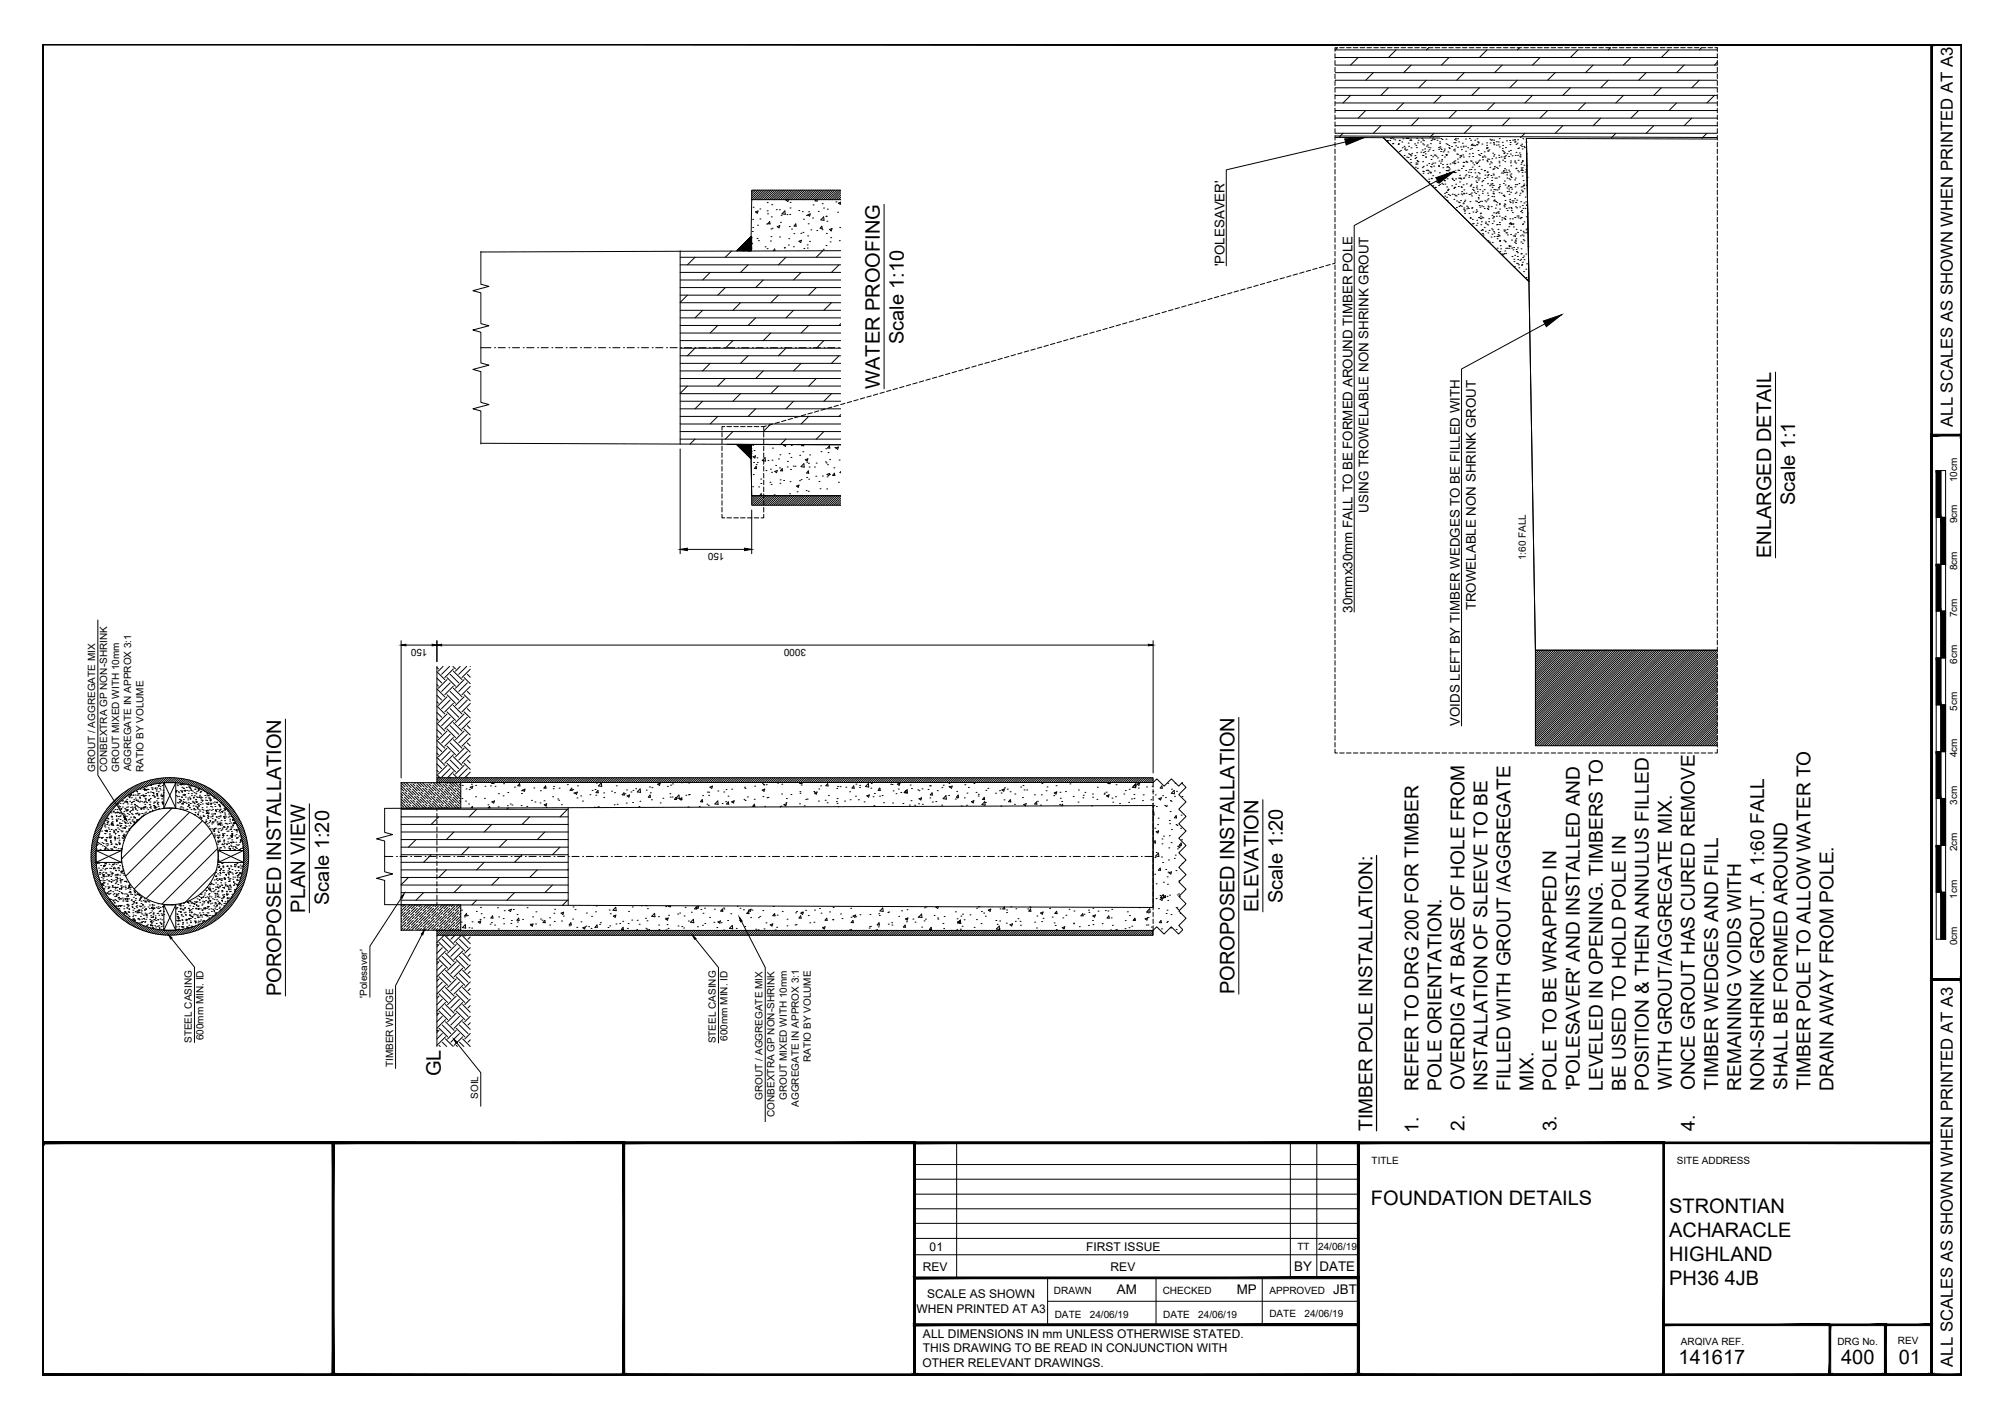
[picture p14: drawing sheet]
<svg xmlns="http://www.w3.org/2000/svg" width="420mm" height="297mm" viewBox="0 0 420 297" stroke-linecap="round" stroke-linejoin="round" font-family="sans-serif">
<defs><g id="words">
<g font-size="4.2">
<text x="189.3" y="72.1" transform="rotate(-90 189.3 72.1)">Scale 1:10</text>
<text x="184.3" y="81.4" transform="rotate(-90 184.3 81.4)">WATER PROOFING</text>
<text x="376" y="105.8" transform="rotate(-90 376 105.8)">Scale 1:1</text>
<text x="371" y="116.9" transform="rotate(-90 371 116.9)">ENLARGED DETAIL</text>
<text x="63.9" y="191.2" transform="rotate(-90 63.9 191.2)">PLAN VIEW</text>
<text x="68.9" y="189.5" transform="rotate(-90 68.9 189.5)">Scale 1:20</text>
<text x="263.6" y="191" transform="rotate(-90 263.6 191)">ELEVATION</text>
<text x="268.7" y="189.2" transform="rotate(-90 268.7 189.2)">Scale 1:20</text>
<text x="58.9" y="208.6" transform="rotate(-90 58.9 208.6)">POROPOSED INSTALLATION</text>
<text x="258.6" y="208.3" transform="rotate(-90 258.6 208.3)">POROPOSED INSTALLATION</text>
<text x="92.3" y="225.4" transform="rotate(-90 92.3 225.4)">GL</text>
<text x="287.2" y="252.5">FOUNDATION DETAILS</text>
<text x="349.6" y="254">STRONTIAN</text>
<text x="349.6" y="259.1">ACHARACLE</text>
<text x="349.6" y="264.1">HIGHLAND</text>
<text x="349.6" y="269.2">PH36 4JB</text>
<text x="351.6" y="285.7">141617</text>
<text x="385.6" y="285.7">400</text>
<text x="397.7" y="285.7">01</text>
</g>
<g font-size="4">
<text x="297.1" y="228.5" transform="rotate(-90 297.1 228.5)">REFER TO DRG 200 FOR TIMBER</text>
<text x="301.9" y="228.5" transform="rotate(-90 301.9 228.5)">POLE ORIENTATION.</text>
<text x="306.8" y="228.4" transform="rotate(-90 306.8 228.4)">OVERDIG AT BASE OF HOLE FROM</text>
<text x="311.6" y="228.6" transform="rotate(-90 311.6 228.6)">INSTALLATION OF SLEEVE TO BE</text>
<text x="316.4" y="228.5" transform="rotate(-90 316.4 228.5)">FILLED WITH GROUT /AGGREGATE</text>
<text x="321.2" y="228.5" transform="rotate(-90 321.2 228.5)">MIX.</text>
<text x="326" y="228.5" transform="rotate(-90 326 228.5)">POLE TO BE WRAPPED IN</text>
<text x="330.9" y="228.4" transform="rotate(-90 330.9 228.4)">'POLESAVER' AND INSTALLED AND</text>
<text x="335.7" y="228.5" transform="rotate(-90 335.7 228.5)">LEVELED IN OPENING. TIMBERS TO</text>
<text x="340.5" y="228.5" transform="rotate(-90 340.5 228.5)">BE USED TO HOLD POLE IN</text>
<text x="345.4" y="228.5" transform="rotate(-90 345.4 228.5)">POSITION &amp; THEN ANNULUS FILLED</text>
<text x="350.2" y="228.2" transform="rotate(-90 350.2 228.2)">WITH GROUT/AGGREGATE MIX.</text>
<text x="355" y="228.4" transform="rotate(-90 355 228.4)">ONCE GROUT HAS CURED REMOVE</text>
<text x="359.9" y="228.3" transform="rotate(-90 359.9 228.3)">TIMBER WEDGES AND FILL</text>
<text x="364.7" y="228.5" transform="rotate(-90 364.7 228.5)">REMAINING VOIDS WITH</text>
<text x="369.5" y="228.5" transform="rotate(-90 369.5 228.5)">NON-SHRINK GROUT. A 1:60 FALL</text>
<text x="374.4" y="228.4" transform="rotate(-90 374.4 228.4)">SHALL BE FORMED AROUND</text>
<text x="379.2" y="228.3" transform="rotate(-90 379.2 228.3)">TIMBER POLE TO ALLOW WATER TO</text>
<text x="384" y="228.5" transform="rotate(-90 384 228.5)">DRAIN AWAY FROM POLE.</text>
<text x="287.5" y="236.9" transform="rotate(-90 287.5 236.9)">TIMBER POLE INSTALLATION:</text>
<text x="297.1" y="237.2" transform="rotate(-90 297.1 237.2)">1.</text>
<text x="306.8" y="236.9" transform="rotate(-90 306.8 236.9)">2.</text>
<text x="326" y="237" transform="rotate(-90 326 237)">3.</text>
<text x="355" y="236.8" transform="rotate(-90 355 236.8)">4.</text>
</g>
<g font-size="3.5">
<text x="409" y="89.4" transform="rotate(-90 409 89.4)">ALL SCALES AS SHOWN WHEN PRINTED AT A3</text>
<text x="409" y="286.3" transform="rotate(-90 409 286.3)">ALL SCALES AS SHOWN WHEN PRINTED AT A3</text>
</g>
<g font-size="2.8">
<text x="256.5" y="55.8" transform="rotate(-90 256.5 55.8)">'POLESAVER'</text>
<text x="286.6" y="107.4" transform="rotate(-90 286.6 107.4)">USING TROWELABLE NON SHRINK GROUT</text>
<text x="283.3" y="128.3" transform="rotate(-90 283.3 128.3)">30mmx30mm FALL TO BE FORMED AROUND TIMBER POLE</text>
<text x="309.1" y="127.9" transform="rotate(-90 309.1 127.9)">TROWELABLE NON SHRINK GROUT</text>
<text x="305.7" y="152.1" transform="rotate(-90 305.7 152.1)">VOIDS LEFT BY TIMBER WEDGES TO BE FILLED WITH</text>
<text x="271.1" y="266.3">BY</text>
<text x="276.4" y="266.3">DATE</text>
<text x="233.9" y="271.1">AM</text>
<text x="259" y="271.1">MP</text>
<text x="279.3" y="271.1">JBT</text>
</g>
<g font-size="2.5">
<text x="194.7" y="262">01</text>
<text x="227.5" y="262">FIRST ISSUE</text>
<text x="193.3" y="266.2">REV</text>
<text x="232.6" y="266.2">REV</text>
<text x="192" y="275">WHEN PRINTED AT A3</text>
<text x="194.2" y="272">SCALE AS SHOWN</text>
<text x="193.3" y="280.3">ALL DIMENSIONS IN mm UNLESS OTHERWISE STATED.</text>
<text x="193.2" y="286.3">OTHER RELEVANT DRAWINGS.</text>
<text x="193.3" y="283.3">THIS DRAWING TO BE READ IN CONJUNCTION WITH</text>
</g>
<g font-size="2.1">
<text x="409.9" y="101" transform="rotate(-90 409.9 101)">10cm</text>
<text x="409.9" y="109.6" transform="rotate(-90 409.9 109.6)">9cm</text>
<text x="151.8" y="115.8" transform="rotate(-180 151.8 115.8)">150</text>
<text x="319.6" y="117.3" transform="rotate(-90 319.6 117.3)">1:60 FALL</text>
<text x="409.9" y="119.5" transform="rotate(-90 409.9 119.5)">8cm</text>
<text x="409.9" y="129.3" transform="rotate(-90 409.9 129.3)">7cm</text>
<text x="89.6" y="135.8" transform="rotate(-180 89.6 135.8)">150</text>
<text x="168.8" y="135.8" transform="rotate(-180 168.8 135.8)">3000</text>
<text x="409.9" y="139.1" transform="rotate(-90 409.9 139.1)">6cm</text>
<text x="409.9" y="148.9" transform="rotate(-90 409.9 148.9)">5cm</text>
<text x="19.9" y="161.7" transform="rotate(-90 19.9 161.7)">GROUT / AGGREGATE MIX</text>
<text x="22.4" y="161.7" transform="rotate(-90 22.4 161.7)">CONBEXTRA GP NON-SHRINK</text>
<text x="25" y="161.7" transform="rotate(-90 25 161.7)">GROUT MIXED WITH 10mm</text>
<text x="27.5" y="161.6" transform="rotate(-90 27.5 161.6)">AGGREGATE IN APPROX 3:1</text>
<text x="30" y="161.8" transform="rotate(-90 30 161.8)">RATIO BY VOLUME</text>
<text x="409.9" y="158.6" transform="rotate(-90 409.9 158.6)">4cm</text>
<text x="409.9" y="168.6" transform="rotate(-90 409.9 168.6)">3cm</text>
<text x="409.9" y="178.3" transform="rotate(-90 409.9 178.3)">2cm</text>
<text x="409.9" y="188.3" transform="rotate(-90 409.9 188.3)">1cm</text>
<text x="409.9" y="198" transform="rotate(-90 409.9 198)">0cm</text>
<text x="76.9" y="209" transform="rotate(-90 76.9 209)">'Polesaver'</text>
<text x="40.2" y="218.5" transform="rotate(-90 40.2 218.5)">STEEL CASING</text>
<text x="42.6" y="217.9" transform="rotate(-90 42.6 217.9)">600mm MIN. ID</text>
<text x="150" y="218.6" transform="rotate(-90 150 218.6)">STEEL CASING</text>
<text x="152.4" y="218" transform="rotate(-90 152.4 218)">600mm MIN. ID</text>
<text x="82.3" y="223.5" transform="rotate(-90 82.3 223.5)">TIMBER WEDGE</text>
<text x="169.8" y="222.5" transform="rotate(-90 169.8 222.5)">RATIO BY VOLUME</text>
<text x="100.2" y="230.2" transform="rotate(-90 100.2 230.2)">SOIL</text>
<text x="159.7" y="230.3" transform="rotate(-90 159.7 230.3)">GROUT / AGGREGATE MIX</text>
<text x="162.2" y="234" transform="rotate(-90 162.2 234)">CONBEXTRA GP NON-SHRINK</text>
<text x="164.8" y="230.4" transform="rotate(-90 164.8 230.4)">GROUT MIXED WITH 10mm</text>
<text x="167.3" y="231.8" transform="rotate(-90 167.3 231.8)">AGGREGATE IN APPROX 3:1</text>
<text x="287.3" y="243.9">TITLE</text>
<text x="351.2" y="243.9">SITE ADDRESS</text>
<text x="271.7" y="261.9">TT</text>
<text x="276.1" y="261.9">24/06/19</text>
<text x="220.8" y="271.1">DRAWN</text>
<text x="243.5" y="271.1">CHECKED</text>
<text x="265.9" y="271.1">APPROVED</text>
<text x="265.9" y="275.9">DATE</text>
<text x="273.2" y="275.9">24/06/19</text>
<text x="220.9" y="276">DATE</text>
<text x="228.3" y="276">24/06/19</text>
<text x="243.6" y="276.1">DATE</text>
<text x="251" y="276.1">24/06/19</text>
<text x="352.1" y="281.6">ARQIVA REF.</text>
<text x="384.8" y="281.6">DRG No.</text>
<text x="397.5" y="281.6">REV</text>
</g>
</g></defs>
<!-- layer: PROPOSED OTHER USER 1 - HIDDEN -->
<g fill="none" stroke="#000" stroke-width=".21">
<path d="M157.8 39.8l-.4 .4M158.2 39.8l-.8 .8M158.7 39.8l-1.3 1.3M159.2 39.8l-1.8 1.7M159.6 39.8l-2 2M160 39.8l-1.9 2M160.5 39.8l-2 2M161 39.8l-2.1 2M161.4 39.8l-2 2M161.8 39.8l-1.9 2M162.3 39.8l-2 2M162.8 39.8l-2.1 2"/>
<path d="M163.2 39.8l-2 2M163.6 39.8l-2 2M164.1 39.8l-2 2M164.5 39.8l-2 2M165 39.8l-2 2M165.4 39.8l-2 2M165.9 39.8l-2 2M166.3 39.8l-2 2M166.8 39.8l-2 2M167.2 39.8l-2 2M167.7 39.8l-2 2M168.1 39.8l-2 2"/>
<path d="M168.6 39.8l-2 2M169 39.8l-2 2M169.5 39.8l-2 2M169.9 39.8l-2 2M170.4 39.8l-2 2M170.8 39.8l-2 2M171.3 39.8l-2 2M171.7 39.8l-2 2M172.2 39.8l-2 2M172.6 39.8l-2 2M173.1 39.8l-2 2M173.5 39.8l-2 2"/>
<path d="M174 39.8l-2 2M174.4 39.8l-2 2M174.9 39.8l-2 2M175.3 39.8l-2 2M175.8 39.8l-2 2M176.1 39.9l-1.9 1.9M290.4 29.5h.1M290.6 29.4h.1M290.6 29.5h.1M291.1 29.4h.1M291.2 29h.1M291.6 28.9h.1"/>
<path d="M291.7 30.1h.1M291.8 29.1h.1M292.1 29.3h.1M292.8 30.3h.1M292.9 30.1h.1M293.1 29.5h.1M293.1 31.8h.1M293.1 29.4h.1M293.4 31.5h.1M293.6 29.7h.1M293.7 30.9h.1M293.8 29.1h.1"/>
<path d="M294.1 30.6h.1M294.1 32.6h.1M294.2 31.2h.1M294.2 31h.1M294.4 31.5h.1M294.5 29h.1M294.6 29h.1M294.6 32.9h.1M294.6 31.4h.1M294.8 29h.1M294.9 29h.1M294.9 30h.1"/>
<path d="M294.9 33h.1M295 32.2h.1M295 30.6h.1M295.2 29.4h.1M295.3 32.4h.1M295.4 33.4h.1M295.5 29.1h.1M295.5 34.1h.1M295.5 32.6h.1M295.5 32.5h.1M295.5 29.4h.1M295.5 31h.1"/>
<path d="M295.7 32.1h.1M296.3 30.1h.1M296.4 33.2h.1M296.4 32.6h.1M296.4 35h.1M296.6 30.5h.1M296.6 34.4h.1M296.6 33h.1M296.6 34.1h.1M296.7 30.9h.1M296.7 32h.1M296.7 29h.1"/>
<path d="M296.8 33.6h.1M296.8 34.4h.1M296.8 35.3h.1M296.9 29.9h.1M296.9 33.9h.1M297 33.8h.1M297 29.4h.1M297.6 29.7h.1M297.6 31.9h.1M297.8 29h.1M297.9 31.4h.1M297.9 35.1h.1"/>
<path d="M297.9 32.6h.1M297.9 29.3h.1M298 33.9h.1M298 30.1h.1M298 35.9h.1M298.1 36.3h.1M298.1 32.6h.1M298.1 34.9h.1M298.1 32h.1M298.1 35.9h.1M298.2 29.5h.1M298.2 30.4h.1"/>
<path d="M298.4 31.2h.1M298.4 31.8h.1M298.5 32.2h.1M298.6 32.9h.1M298.7 35.7h.1M298.8 30.6h.1M298.8 34.6h.1M299 35.6h.1M299 30.4h.1M299.1 36.3h.1M299.1 31.7h.1M299.1 35.8h.1"/>
<path d="M299.1 30.8h.1M299.2 37.5h.1M299.3 34.3h.1M299.3 38h.1M299.3 31.4h.1M299.4 36h.1M299.5 31h.1M299.6 30.1h.1M299.6 34.9h.1M299.6 36.2h.1M299.6 36.1h.1M299.7 32.6h.1"/>
<path d="M299.7 29.4h.1M299.7 33.4h.1M299.7 37.4h.1M299.8 35h.1M299.8 37.4h.1M299.9 34.4h.1M300 29.3h.1M300.1 28.9h.1M300.1 32.9h.1M300.1 34.2h.1M300.1 36.8h.1M300.1 38.9h.1"/>
<path d="M300.1 31.5h.1M300.3 34.8h.1M300.4 32.5h.1M300.4 29.2h.1M300.4 35.8h.1M300.5 34.1h.1M300.6 39.2h.1M300.6 32.5h.1M300.6 39.3h.1M300.7 37.3h.1M300.8 38h.1M300.8 32.7h.1"/>
<path d="M301 38.2h.1M301 29.4h.1M301.1 33.1h.1M301.2 38h.1M301.3 30.9h.1M301.3 34.7h.1M301.3 34.9h.1M301.3 38.8h.1M301.3 31.3h.1M301.4 33.7h.1M301.4 37.9h.1M301.5 36.2h.1"/>
<path d="M301.5 30h.1M301.5 29.7h.1M301.5 37.3h.1M301.6 38.6h.1M301.6 30.8h.1M301.7 31.1h.1M301.7 37.4h.1M301.7 34.2h.1M301.7 31.7h.1M301.8 29h.1M301.9 31.3h.1M301.9 33.7h.1"/>
<path d="M302 33.4h.1M302 38.4h.1M302 32.6h.1M302 29.2h.1M302.1 34.5h.1M302.2 35.1h.1M302.2 36.9h.1M302.2 38.6h.1M302.2 31.8h.1M302.4 36.9h.1M302.5 31.6h.1M302.5 37.8h.1"/>
<path d="M302.5 31.2h.1M302.5 32.9h.1M302.6 37.9h.1M302.6 38.6h.1M302.8 32.4h.1M302.9 29.1h.1M302.9 30.1h.1M302.9 35.7h.1M302.9 32.4h.1M302.9 36.3h.1M302.9 32.6h.1M303 39.2h.1"/>
<path d="M303 35h.1M303 34.4h.1M303 35.8h.1M303.1 37.5h.1M303.1 30.2h.1M303.2 39.9h.1M303.2 34.9h.1M303.3 31.8h.1M303.3 35.8h.1M303.3 39.8h.1M303.3 39.6h.1M303.4 35.6h.1"/>
<path d="M303.4 35.1h.1M303.5 30.9h.1M303.5 30.5h.1M303.6 31.1h.1M303.6 35.4h.1M303.6 36.1h.1M303.7 34.4h.1M304 30.7h.1M304.1 38.9h.1M304.1 37.4h.1M304.2 34.1h.1M304.2 37.6h.1"/>
<path d="M304.4 31.4h.1M304.5 39.5h.1M304.5 34.1h.1M304.5 29.9h.1M304.5 33.9h.1M304.5 37.8h.1M304.5 36.1h.1M304.6 34.3h.1M304.6 39.3h.1M304.6 29.2h.1M304.6 31.2h.1M304.6 31.6h.1"/>
<path d="M304.7 39.2h.1M304.7 33.7h.1M304.7 34.2h.1M304.8 29.9h.1M304.8 36.2h.1M304.8 29h.1M304.9 37.5h.1M304.9 30.5h.1M304.9 38.6h.1M304.9 29.4h.1M305.1 32.3h.1M305.3 33.3h.1"/>
<path d="M305.3 30.9h.1M305.3 32.3h.1M305.3 29.1h.1M305.3 35.6h.1M305.3 34h.1M305.4 39.1h.1M305.5 29.7h.1M305.5 37.3h.1M305.6 35.7h.1M305.7 36.7h.1M305.7 38.1h.1M305.7 33h.1"/>
<path d="M305.7 32.6h.1M305.8 37.4h.1M305.8 37.3h.1M305.9 37.4h.1M305.9 30.8h.1M306 32.8h.1M306 32.6h.1M306 39.1h.1M306 37.5h.1M306.1 31.3h.1M306.1 35.3h.1M306.1 39.3h.1"/>
<path d="M306.3 30h.1M306.4 32.4h.1M306.4 30.8h.1M306.4 34.8h.1M306.4 34.9h.1M306.4 34h.1M306.5 38.7h.1M306.5 30.6h.1M306.5 32.9h.1M306.5 37.3h.1M306.6 37.3h.1M306.6 34h.1"/>
<path d="M306.6 39.8h.1M306.9 36.9h.1M306.9 29.1h.1M307 31.7h.1M307 30.6h.1M307 35.7h.1M307 33.8h.1M307.1 36.6h.1M307.1 33.9h.1M307.1 38.5h.1M307.2 34h.1M307.4 30.9h.1"/>
<path d="M307.5 36.1h.1M307.6 37.1h.1M307.7 32.8h.1M307.7 36.8h.1M307.7 32.2h.1M307.7 29h.1M307.8 35.6h.1M307.9 39h.1M307.9 31.3h.1M308 33.7h.1M308 29.4h.1M308 38.9h.1"/>
<path d="M308 36.2h.1M308.1 35.5h.1M308.1 30.4h.1M308.1 38.6h.1M308.2 33.8h.1M308.2 30.3h.1M308.2 31.1h.1M308.3 37h.1M308.3 30.2h.1M308.3 35h.1M308.4 32.1h.1M308.4 39.7h.1"/>
<path d="M308.4 34.1h.1M308.4 30.5h.1M308.5 32.8h.1M308.6 39.3h.1M308.6 39.9h.1M308.7 34.5h.1M308.7 30.4h.1M308.8 35.6h.1M308.9 29.4h.1M308.9 30.5h.1M308.9 36.2h.1M309 37.2h.1"/>
<path d="M309 34h.1M309.1 37.9h.1M309.2 39.3h.1M309.3 39h.1M309.3 30.3h.1M309.3 34.3h.1M309.3 38.2h.1M309.3 36.9h.1M309.4 39.6h.1M309.4 29.1h.1M309.4 30.3h.1M309.4 29.7h.1"/>
<path d="M309.5 34h.1M309.5 37.3h.1M309.6 31.5h.1M309.6 29.8h.1M309.6 30h.1M309.6 36.2h.1M309.6 33.7h.1M309.6 37.7h.1M309.7 32.4h.1M309.8 34.8h.1M309.8 37.3h.1M309.8 36.4h.1"/>
<path d="M309.9 33.5h.1M309.9 39.7h.1M309.9 32.6h.1M310.2 32.2h.1M310.2 35.5h.1M310.4 38.9h.1M310.4 38.1h.1M310.4 30.2h.1M310.5 32.9h.1M310.5 33.5h.1M310.6 37.8h.1M310.8 32.7h.1"/>
<path d="M310.9 31.8h.1M310.9 35.8h.1M310.9 39.7h.1M310.9 35.7h.1M310.9 37.4h.1M311 36.7h.1M311.1 32.9h.1M311.3 31.1h.1M311.4 30.4h.1M311.4 29.9h.1M311.4 30.9h.1M311.4 33.6h.1"/>
<path d="M311.5 37.1h.1M311.5 33.9h.1M311.5 36h.1M311.5 36.1h.1M311.5 31h.1M311.6 38.5h.1M311.6 33.3h.1M311.6 36.7h.1M311.6 31.6h.1M311.7 36.6h.1M311.8 33.4h.1M311.9 31.4h.1"/>
<path d="M312 34.4h.1M312 38.9h.1M312 35.1h.1M312 29.2h.1M312.1 30h.1M312.2 33.9h.1M312.2 39.8h.1M312.2 38.6h.1M312.3 36.8h.1M312.3 29.4h.1M312.4 34.1h.1M312.4 37.8h.1"/>
<path d="M312.4 29.3h.1M312.4 38.8h.1M312.5 33.3h.1M312.5 37.2h.1M312.5 38.5h.1M312.5 39.2h.1M312.6 32.1h.1M312.7 35.4h.1M312.7 36.4h.1M312.7 35.5h.1M312.8 38.8h.1M312.8 29.9h.1"/>
<path d="M312.8 32.7h.1M312.8 36.7h.1M312.9 30h.1M312.9 29.4h.1M312.9 30.3h.1M312.9 39.7h.1M312.9 32.4h.1M313 35.2h.1M313 34.9h.1M313.1 37.3h.1M313.2 39.8h.1M313.3 33.1h.1"/>
<path d="M313.4 30.4h.1M313.4 29.7h.1M313.4 37.3h.1M313.4 35.1h.1M313.5 39.8h.1M313.7 35.3h.1M313.8 29.7h.1M313.8 30.4h.1M313.9 39.3h.1M313.9 32.5h.1M313.9 39.6h.1M313.9 37h.1"/>
<path d="M314 33.8h.1M314 33h.1M314 34.1h.1M314 29h.1M314 30.8h.1M314 34.7h.1M314.1 38.7h.1M314.1 39.1h.1M314.4 32.9h.1M314.5 36.2h.1M314.6 29.8h.1M314.6 31.1h.1"/>
<path d="M314.6 31.6h.1M314.7 30.5h.1M314.7 33.5h.1M314.8 36.3h.1M314.8 36h.1M314.9 38.4h.1M314.9 31.8h.1M314.9 35.7h.1M315 32.2h.1M315 32.9h.1M315.1 32h.1M315.1 33.2h.1"/>
<path d="M315.1 37.9h.1M315.1 35.3h.1M315.1 36.1h.1M315.1 32.9h.1M315.2 33.9h.1M315.2 38.8h.1M315.3 30.9h.1M315.3 32.6h.1M315.4 35.6h.1M315.4 36.1h.1M315.5 29.5h.1M315.6 36.6h.1"/>
<path d="M315.6 39.4h.1M315.6 37.3h.1M315.6 32.2h.1M315.6 36.2h.1M315.9 39h.1M315.9 38.9h.1M316 31.7h.1M316 35.6h.1M316 32.8h.1M316 39.6h.1M316 37.4h.1M316.2 36h.1"/>
<path d="M316.2 29.4h.1M316.3 30.3h.1M316.3 36.7h.1M316.3 37.7h.1M316.3 29.8h.1M316.3 39.3h.1M316.3 34.1h.1M316.4 31.5h.1M316.4 32.3h.1M316.4 37h.1M316.4 33.7h.1M316.4 34.7h.1"/>
<path d="M316.5 36.4h.1M316.5 39.2h.1M316.5 37.2h.1M316.6 39.6h.1M316.7 32.6h.1M316.8 29.4h.1M317.2 29.8h.1M317.2 33.7h.1M317.2 37.7h.1M317.2 29.3h.1M317.3 34h.1M317.3 39.1h.1"/>
<path d="M317.3 29.7h.1M317.4 32.6h.1M317.4 37.3h.1M317.4 38.7h.1M317.5 35.3h.1M317.5 34.2h.1M317.5 31.9h.1M317.5 30.2h.1M317.6 35.2h.1M317.7 38.7h.1M317.7 30h.1M317.8 32.5h.1"/>
<path d="M317.9 29.3h.1M317.9 35.8h.1M317.9 31.1h.1M318 33.6h.1M318.1 36h.1M318.1 31h.1M318.1 38.5h.1M318.2 32h.1M318.3 32.7h.1M318.4 32.9h.1M318.4 32.4h.1M318.5 30.4h.1"/>
<path d="M318.5 34.4h.1M318.5 35.7h.1M318.6 39.2h.1M318.6 35.2h.1M318.6 34.1h.1M318.6 39.8h.1M318.7 35.5h.1M318.7 30.6h.1M318.7 30.2h.1M318.8 36.1h.1M318.8 36.9h.1M318.8 31.2h.1"/>
<path d="M318.8 33.6h.1M318.8 35.2h.1M318.8 39.1h.1M318.8 33.8h.1M318.9 35.7h.1M318.9 29.1h.1M319 37.8h.1M319.1 38.9h.1M319.2 30.7h.1M319.2 34.6h.1M319.2 38.6h.1M319.2 39.5h.1"/>
<path d="M319.3 30.9h.1M319.4 36h.1M319.6 35.6h.1M319.6 29.8h.1M319.7 32.2h.1M319.7 38.8h.1M319.8 37.9h.1M319.8 34.7h.1M319.9 37.1h.1M154.4 52.5h.1M154.5 52.5h.1M154.6 52.3h.1"/>
<path d="M154.7 52.3h.1M154.7 52.4h.1M154.7 52.5h.1M154.7 52.1h.1M154.8 52.3h.1M154.9 52.3h.1M154.9 52.1h.1M154.9 52.5h.1M154.9 52h.1M154.9 51.9h.1M155 52.4h.1M155 52.1h.1"/>
<path d="M155 52.3h.1M155 52.2h.1M155 52.5h.1M155 51.9h.1M155.1 52.3h.1M155.1 51.9h.1M155.1 52.1h.1M155.2 52.4h.1M155.2 52.1h.1M155.2 51.8h.1M155.2 52h.1M155.2 52.5h.1"/>
<path d="M155.2 51.7h.1M155.3 51.9h.1M155.3 51.8h.1M155.3 52h.1M155.3 52.2h.1M155.3 52.1h.1M155.3 52.3h.1M155.3 51.6h.1M155.3 52.4h.1M155.3 52.5h.1M155.4 51.8h.1M155.4 51.4h.1"/>
<path d="M155.5 52.4h.1M155.5 52.1h.1M155.5 51.7h.1M155.5 52.2h.1M155.5 51.3h.1M155.5 51.5h.1M155.5 51.9h.1M155.5 52.3h.1M155.5 51.4h.1M155.6 51.9h.1M155.6 51.6h.1M155.6 51.7h.1"/>
<path d="M155.6 52h.1M155.6 52.2h.1M155.6 51.5h.1M155.6 52.6h.1M155.6 52.1h.1M155.7 52.3h.1M155.7 51.3h.1M155.7 51.7h.1M155.7 52.1h.1M155.7 52.5h.1M155.7 52.4h.1M155.7 51.4h.1"/>
<path d="M155.7 51.9h.1M155.8 51.2h.1M155.8 52.3h.1M155.8 52.2h.1M155.8 51.9h.1M155.8 51.6h.1M155.8 51.1h.1M155.8 51.8h.1M155.8 51h.1M155.8 51.4h.1M155.9 51.3h.1M155.9 51.4h.1"/>
<path d="M155.9 51.8h.1M155.9 52.2h.1M155.9 52.6h.1M155.9 51.5h.1M155.9 51.6h.1M155.9 51.1h.1M155.9 51.9h.1M155.9 51.7h.1M155.9 52.4h.1M155.9 52.1h.1M155.9 52h.1M155.9 51.2h.1"/>
<path d="M156 52.2h.1M156 52.1h.1M156 52.3h.1M156 51.2h.1M156 51.6h.1M156 52h.1M156 52.4h.1M156 52.5h.1M156 51.9h.1M156 50.9h.1M156 51h.1M156 51.5h.1"/>
<path d="M156.1 52.2h.1M156.1 51.6h.1M156.1 51h.1M156.1 50.8h.1M156.2 50.7h.1M156.2 51.2h.1M156.2 51.1h.1M156.2 50.9h.1M156.2 51.3h.1M156.2 51.7h.1M156.2 52.1h.1M156.2 52.5h.1"/>
<path d="M156.2 51.4h.1M156.2 51.9h.1M156.2 52.4h.1M156.2 51.6h.1M156.2 51.5h.1M156.2 51.8h.1M156.3 51.8h.1M156.3 52.3h.1M156.3 50.9h.1M156.3 52.1h.1M156.3 52h.1M156.3 50.8h.1"/>
<path d="M156.3 51.3h.1M156.3 52.2h.1M156.3 51.9h.1M156.3 51.6h.1M156.3 51.2h.1M156.3 50.7h.1M156.3 51.1h.1M156.3 51.5h.1M156.3 52.5h.1M156.4 51.7h.1M156.4 52.2h.1M156.4 51.4h.1"/>
<path d="M156.4 50.7h.1M156.4 50.5h.1M156.4 51.1h.1M156.4 52.4h.1M156.4 52.1h.1M156.4 50.6h.1M156.4 50.9h.1M156.5 51h.1M156.5 50.4h.1M156.5 51.2h.1M156.5 51.6h.1M156.5 52h.1"/>
<path d="M156.5 52.4h.1M156.5 50.8h.1M156.5 51.9h.1M156.5 52.3h.1M156.5 51.4h.1M156.5 51.3h.1M156.5 51.5h.1M156.5 52.5h.1M156.5 50.9h.1M156.5 50.5h.1M156.6 52.2h.1M156.6 51.9h.1"/>
<path d="M156.6 51.6h.1M156.6 51.7h.1M156.6 50.5h.1M156.6 52h.1M156.6 52.1h.1M156.6 50.6h.1M156.6 51h.1M156.6 51.4h.1M156.6 51.8h.1M156.6 52.6h.1M156.6 52.4h.1M156.6 50.4h.1"/>
<path d="M156.6 52.3h.1M156.6 50.9h.1M156.7 51.7h.1M156.7 51.4h.1M156.7 51.1h.1M156.7 50.7h.1M156.7 52.4h.1M156.7 50.9h.1M156.7 52h.1M156.7 50.2h.1M156.7 50.5h.1M156.7 50.4h.1"/>
<path d="M156.7 52.3h.1M156.7 50.6h.1M156.7 51.3h.1M156.7 51.8h.1M156.8 50.9h.1M156.8 50.2h.1M156.8 50.8h.1M156.8 51.2h.1M156.8 52.2h.1M156.8 51.9h.1M156.8 51.5h.1M156.8 50.5h.1"/>
<path d="M156.8 50.3h.1M156.8 51.1h.1M156.8 52.3h.1M156.8 52.6h.1M156.8 50.7h.1M156.8 51.8h.1M156.8 51.3h.1M156.9 51.4h.1M156.9 51.6h.1M156.9 52.2h.1M156.9 51.5h.1M156.9 50.6h.1"/>
<path d="M156.9 51.1h.1M156.9 50.7h.1M156.9 50.4h.1M156.9 50h.1M156.9 51.8h.1M156.9 50.1h.1M156.9 52.4h.1M156.9 52h.1M156.9 51.7h.1M156.9 51h.1M156.9 51.9h.1M156.9 52.1h.1"/>
<path d="M156.9 50.5h.1M156.9 50.9h.1M156.9 51.3h.1M156.9 52.5h.1M157 52.3h.1M157 52.2h.1M157 52.5h.1M157 50h.1M157 51h.1M157 51.5h.1M157 52h.1M157 49.9h.1"/>
<path d="M157 50.1h.1M157 50.5h.1M157 51.2h.1M157 50.9h.1M157 50.2h.1M157 51.9h.1M157 50.4h.1M157 50.3h.1M157.1 52.5h.1M157.1 50.5h.1M157.1 50.7h.1M157.1 50.6h.1"/>
<path d="M157.1 51.9h.1M157.1 52.4h.1M157.1 50.8h.1M157.1 49.8h.1M157.1 50.2h.1M157.1 51h.1M157.1 51.4h.1M157.1 51.8h.1M157.1 52.2h.1M157.1 50.4h.1M157.1 50.9h.1M157.1 50.3h.1"/>
<path d="M157.1 51.7h.1M157.1 50h.1M157.1 51.1h.1M157.1 52.1h.1M157.2 52.4h.1M157.2 52h.1M157.2 51.3h.1M157.2 51.5h.1M157.2 51.4h.1M157.2 51.7h.1M157.2 51.8h.1M157.2 52.3h.1"/>
<path d="M157.2 49.7h.1M157.2 50.2h.1M157.3 50.2h.1M157.3 49.8h.1M157.3 52h.1M157.3 50h.1M157.3 50.4h.1M157.3 50.8h.1M157.3 51.2h.1M157.3 51.6h.1M157.3 51.9h.1M157.3 52.3h.1"/>
<path d="M157.3 49.7h.1M157.3 51.5h.1M157.3 50.9h.1M157.3 50.5h.1M157.3 52.1h.1M157.3 51.8v.5M157.4 51h.1M157.6 48.5h.1M157.6 46h.1M157.7 47.6h.1M157.7 43.4h.1M158.2 44.4l.6-.2-.2 .5z"/>
<path d="M158.6 50h.1M158.7 47.2h.1M158.8 50.4h.1M159.2 43.8h.1M159.2 45.9h.1M160.2 51.7h.1M160.6 46.9h.1M160.7 52.1h.1M160.7 44.2h.1M160.7 42.4h.1M160.8 44.8h.1M161.2 46.4l.1 .5h-.5l.4-.5"/>
<path d="M161.4 50.5h.1M161.5 48h.1M161.5 49.6h.1M161.6 45.4h.1M161.6 42.9h.1M161.7 47.8h.1M162 52.5l.3-.3v.3M162.6 43.9h.1M162.8 47.5l.5-.2-.1 .4-.4-.2M163.2 43.9h.1M163.3 49.6h.1M163.5 46.6h.1"/>
<path d="M163.6 45.1h.1M164.3 51.9h.1M164.4 44.2l.1 .7-.7-.1zM164.8 45h.1M164.9 41.8l-.3 .1 .4 .3 .1-.4M165.1 51.3h.1M165.2 50h.1M165.3 47.5h.1M165.4 44.9h.1M165.5 43.6h.1M165.5 42.4h.1M165.8 48h.1"/>
<path d="M166.2 51.7h.1M166.3 48.9h.1M166.7 46.9l.1 .5-.5-.1zM167.3 44.1h.1M167.4 50.5l.5-.2-.2 .5zM167.7 48.9h.1M168 44.3h.1M168.2 48.7h.1M168.3 45.9h.1M168.4 52h.1M168.9 45.1h.1M169.1 51.3h.1"/>
<path d="M169.1 52h.1M169.2 49.4h.1M169.2 45l.5-.2-.1 .5-.4-.3M169.3 46.9h.1M169.4 44.4h.1M169.6 50.6h.1M169.8 48.2h.1M170.2 45.7h.1M170.3 42.9h.1M170.9 41.8l-.2 .3h.5l-.1-.3M171.1 48.3h.1M171.4 44.3h.1"/>
<path d="M172.1 47.4l.1 .5-.4-.1zM172.2 48.1h.1M172.2 42.7h.1M172.4 52.2h.1M172.5 43.6h.1M172.5 45.4l.1 .8-.7-.1zM173 45.3h.1M173 51.4h.1M173.1 45.3h.1M173.1 48.9h.1M173.2 46.4h.1M173.3 43.8h.1"/>
<path d="M173.7 48.1l.6-.2-.2 .4zM173.9 50.7h.1M173.9 48.3h.1M174 49.8h.1M175.1 42.3h.1M175.4 44.5h.1M175.8 50.4h.1M175.9 47.7h.1M176.1 40.8l-1 1M176.1 41.3l-.5 .5M176.1 40.3l-1.4 1.5M176.1 41.7l-.1 .1"/>
<path d="M176.1 42.3l-.5 .2 .4 .3 .1-.4M302.6 40.5h.1M302.6 41.1h.1M302.9 40.3h.1M303 41.3h.1M303.1 42h.1M303.3 40.7h.1M303.6 40.9h.1M304.2 40.7h.1M304.5 41.8h.1M304.6 40.8h.1M304.8 41h.1"/>
<path d="M305 41h.1M305 43.5h.1M305.1 42.1h.1M305.4 40.7h.1M305.4 42.3h.1M305.6 43.3h.1M305.6 42.4h.1M305.8 43h.1M305.9 42h.1M306 40.6h.1M306.1 43.2h.1M306.1 40.2h.1"/>
<path d="M306.2 40.8h.1M306.5 42.5h.1M306.5 42.7h.1M306.5 40.5h.1M306.5 43.8h.1M306.6 43.6h.1M306.6 40.6h.1M306.7 44.2h.1M306.7 42.2h.1M306.8 44h.1M306.8 44.7h.1M306.8 41.9h.1"/>
<path d="M307.1 40.5h.1M307.2 43.2h.1M307.2 43.8h.1M307.4 43.4h.1M307.6 43.7h.1M307.7 40.7h.1M307.7 44.7h.1M307.9 42.2h.1M307.9 45.6h.1M307.9 45.7h.1M308 40.7h.1M308.2 40.4h.1"/>
<path d="M308.2 41h.1M308.2 43.6h.1M308.3 43.5h.1M308.4 46h.1M308.4 46.9h.1M308.5 44.4h.1M308.6 46.8h.1M308.8 40.3h.1M309 42.1h.1M309.1 40.5h.1M309.1 44.5h.1M309.2 47.2h.1"/>
<path d="M309.2 44h.1M309.3 42.2h.1M309.3 46.1h.1M309.3 44.3h.1M309.4 46.8h.1M309.4 40.2h.1M309.6 41.4h.1M309.6 42.4h.1M309.6 41.7h.1M309.7 45.6h.1M309.7 42.4h.1M309.7 40.9h.1"/>
<path d="M309.8 45.6h.1M309.8 43.1h.1M310 43.4h.1M310 42.2h.1M310 45.8h.1M310 44.8h.1M310.1 45.3h.1M310.1 44.6h.1M310.2 47.1h.1M310.2 45.8h.1M310.2 48.3h.1M310.3 46.5h.1"/>
<path d="M310.3 43.1h.1M310.3 42.2h.1M310.4 45.5h.1M310.4 48.1h.1M310.5 40h.1M310.5 40.5h.1M310.5 48.9h.1M310.5 48.2h.1M310.6 45.6h.1M310.6 49.2h.1M310.6 43.3h.1M310.9 43.7h.1"/>
<path d="M310.9 47.6h.1M311 42.1h.1M311.1 48.5h.1M311.1 46.8h.1M311.1 46.5h.1M311.2 42.3h.1M311.4 47h.1M311.5 41.9h.1M311.5 40.4h.1M311.5 43.7h.1M311.6 47.1h.1M311.6 43.9h.1"/>
<path d="M311.6 40.9h.1M311.6 48.8h.1M311.7 50.4h.1M311.7 43.2h.1M311.7 41.7h.1M311.7 43.4h.1M311.8 46.4h.1M311.8 45.8h.1M311.9 48.3h.1M312 50.7h.1M312.3 49.7h.1M312.3 43.3h.1"/>
<path d="M312.4 47.9h.1M312.5 41.1h.1M312.5 45.1h.1M312.5 49.1h.1M312.5 46.8h.1M312.6 50.8h.1M312.6 45.7h.1M312.6 48.2h.1M312.7 40.5h.1M312.7 40.2h.1M312.8 42.1h.1M312.8 45.5h.1"/>
<path d="M312.8 45.4h.1M312.8 40.6h.1M312.8 44.6h.1M312.8 48.5h.1M312.8 46.3h.1M312.9 41.2h.1M312.9 48.8h.1M313 41.9h.1M313 49.6h.1M313 42.1h.1M313.2 43.6h.1M313.3 42.2h.1"/>
<path d="M313.3 44.6h.1M313.4 42.9h.1M313.4 45.3h.1M313.4 47.1h.1M313.5 49.6h.1M313.5 42.4h.1M313.6 52h.1M313.6 50h.1M313.6 44.5h.1M313.6 47h.1M313.7 49.5h.1M313.7 49.2h.1"/>
<path d="M313.8 48h.1M313.8 44.4h.1M313.8 48.7h.1M313.8 44.7h.1M313.9 49.3h.1M314 40.4h.1M314 49.4h.1M314 42.9h.1M314 45.3h.1M314.1 42.7h.1M314.1 46.6h.1M314.1 47.1h.1"/>
<path d="M314.1 50.4h.1M314.1 50.6h.1M314.1 43.8h.1M314.1 52.7h.1M314.2 51.5h.1M314.3 52.1h.1M314.4 40.5h.1M314.5 46.1h.1M314.6 45.6h.1M314.6 53.2h.1M314.8 53.3h.1M314.8 40.9h.1"/>
<path d="M314.9 48.2h.1M314.9 45.7h.1M315 40.9h.1M315 43.1h.1M315 50.3h.1M315 53.1h.1M315.1 43.3h.1M315.1 48.5h.1M315.1 41.1h.1M315.1 42.7h.1M315.1 45.8h.1M315.2 52.6h.1"/>
<path d="M315.2 42.9h.1M315.2 42h.1M315.2 48.2h.1M315.2 46h.1M315.2 50.5h.1M315.3 45.3h.1M315.3 50.7h.1M315.4 52h.1M315.4 53.1h.1M315.4 48.8h.1M315.5 43.7h.1M315.6 48.8h.1"/>
<path d="M315.7 40.1h.1M315.7 44.1h.1M315.7 48h.1M315.7 52h.1M315.7 49.2h.1M316 40h.1M316 43.6h.1M316 47.5h.1M316 51.5h.1M316 52h.1M316.1 40.7h.1M316.1 46.9h.1"/>
<path d="M316.1 51.6h.1M316.2 42.2h.1M316.2 46.8h.1M316.2 41.8h.1M316.2 45.8h.1M316.3 46.7h.1M316.3 42.4h.1M316.3 51.6h.1M316.4 49.1h.1M316.4 40.3h.1M316.4 43.5h.1M316.4 47.1h.1"/>
<path d="M316.5 46.8h.1M316.5 47h.1M316.5 43.7h.1M316.5 44.1h.1M316.6 50.3h.1M316.6 52h.1M316.7 53.7h.1M316.7 42.1h.1M316.8 45.8h.1M316.8 44.5h.1M316.8 42.5h.1M316.9 47h.1"/>
<path d="M316.9 46.9h.1M316.9 52.3h.1M316.9 49.4h.1M317 42.1h.1M317 47.5h.1M317 51.9h.1M317.1 54.3h.1M317.1 54.8h.1M317.2 55.8h.1M317.2 49.3h.1M317.2 50.7h.1M317.2 41.6h.1"/>
<path d="M317.3 45.6h.1M317.3 49.5h.1M317.3 53.5h.1M317.4 50.3h.1M317.4 40.5h.1M317.4 50.5h.1M317.4 49h.1M317.4 43.3h.1M317.4 51h.1M317.5 42.4h.1M317.5 50h.1M317.5 52.3h.1"/>
<path d="M317.5 48h.1M317.6 40.3h.1M317.6 52.7h.1M317.6 55.2h.1M317.7 52.7h.1M317.7 43.5h.1M317.7 41.9h.1M317.7 45.3h.1M317.8 53.7h.1M317.8 51.9h.1M317.8 52.9h.1M317.8 48.7h.1"/>
<path d="M317.9 55.2h.1M317.9 54.4h.1M318 45.6h.1M318 45.3h.1M318.1 55.5h.1M318.1 56.1h.1M318.2 40.9h.1M318.3 43.3h.1M318.3 54.5h.1M318.4 45.8h.1M318.4 40.5h.1M318.4 49.4h.1"/>
<path d="M318.5 48.2h.1M318.5 44.3h.1M318.5 42.3h.1M318.5 45.6h.1M318.5 54.3h.1M318.5 50.7h.1M318.5 53.2h.1M318.6 52.1h.1M318.6 53.1h.1M318.6 45.6h.1M318.7 44.1h.1M318.7 55.6h.1"/>
<path d="M318.7 55.4h.1M318.8 44.6h.1M318.8 49.2h.1M318.8 43.1h.1M318.9 40.2h.1M318.9 47h.1M318.9 51h.1M318.9 54.9h.1M318.9 40h.1M318.9 53.9h.1M319 46.9h.1M319 43.6h.1"/>
<path d="M319 50.2h.1M319 48.5h.1M319.1 49.4h.1M319.1 56.9h.1M319.1 53.6h.1M319.1 48.8h.1M319.2 42.5h.1M319.2 46.5h.1M319.2 50.4h.1M319.2 54.4h.1M319.4 43.6h.1M319.5 41.3h.1"/>
<path d="M319.5 48.8h.1M319.6 53.2h.1M319.6 42.3h.1M319.6 56.4h.1M319.6 48.1h.1M319.6 58.1h.1M319.7 43h.1M319.7 45.4h.1M319.8 55.3h.1M319.8 47.9h.1M319.8 48.7h.1M319.9 44.7h.1"/>
<path d="M319.9 58.5h.1M320 51.6h.1M154.4 93.2h.1M154.5 93.2h.1M154.6 93.2h.1M154.6 93.4h.1M154.7 93.3h.1M154.8 93.1h.1M154.8 93.3h.1M154.8 93.2h.1M154.8 93.5h.1M154.8 93.6h.1"/>
<path d="M154.9 93.5h.1M154.9 93.3h.1M154.9 93.7h.1M155 93.6h.1M155 93.3h.1M155 93.2h.1M155.1 93.4h.1M155.1 93.8h.1M155.1 93.5h.1M155.1 93.1h.1M155.1 93.3h.1M155.2 93.5h.1"/>
<path d="M155.2 93.4h.1M155.2 93.8h.1M155.2 93.7h.1M155.2 93.3h.1M155.2 94h.1M155.2 93.6h.1M155.3 93.2h.1M155.3 93.6h.1M155.3 93.9h.1M155.3 93.7h.1M155.3 93.1h.1M155.3 93.5h.1"/>
<path d="M155.3 94.1h.1M155.3 93.8h.1M155.4 94h.1M155.4 93.5h.1M155.4 93.3h.1M155.4 93.7h.1M155.4 94.1h.1M155.5 94h.1M155.5 93.3h.1M155.5 93.2h.1M155.5 93.6h.1M155.5 93.4h.1"/>
<path d="M155.5 93.7h.1M155.5 93.9h.1M155.6 94.1h.1M155.6 94h.1M155.6 93.8h.1M155.6 93.5h.1M155.6 93.1h.1M155.6 94.2h.1M155.6 93.9h.1M155.6 94.4h.1M155.6 94.3h.1M155.6 93.4h.1"/>
<path d="M155.6 93.3h.1M155.6 93.7h.1M155.7 94.3h.1M155.7 93.9h.1M155.7 93.6h.1M155.7 93.3h.1M155.8 93.2h.1M155.8 94h.1M155.8 94.4h.1M155.8 93.1h.1M155.8 94.1h.1M155.8 93.3h.1"/>
<path d="M155.8 93.5h.1M155.8 93.4h.1M155.8 93.8h.1M155.8 93.6h.1M155.9 93.9h.1M155.9 94h.1M155.9 94.5h.1M155.9 93.5h.1M155.9 94.1h.1M155.9 93.3h.1M155.9 93.7h.1M155.9 94.3h.1"/>
<path d="M155.9 94.2h.1M156 94.6h.1M156 94.3h.1M156 93.9h.1M156 93.6h.1M156 93.4h.1M156 94.4h.1M156.1 93.8h.1M156.1 93.4h.1M156.1 93.1h.1M156.1 93.5h.1M156.1 93.9h.1"/>
<path d="M156.1 94.3h.1M156.1 94.7h.1M156.1 94.8h.1M156.1 94.4h.1M156.1 94.1h.1M156.1 93.2h.1M156.1 93.3h.1M156.2 93.5h.1M156.2 93.8h.1M156.2 93.7h.1M156.2 94.3h.1M156.2 93.9h.1"/>
<path d="M156.2 93.6h.1M156.2 93.3h.1M156.2 94.7h.1M156.2 94.9h.1M156.2 94.6h.1M156.2 94.1h.1M156.2 94h.1M156.2 94.4h.1M156.2 94.8h.1M156.2 94.2h.1M156.2 93.1h.1M156.3 94.4h.1"/>
<path d="M156.3 94.3h.1M156.3 93.2h.1M156.3 93.6h.1M156.3 94h.1M156.3 94.8h.1M156.3 94.5h.1M156.3 94.7h.1M156.3 94.1h.1M156.3 93.8h.1M156.3 93.4h.1M156.3 95h.1M156.3 95.1h.1"/>
<path d="M156.3 93.5h.1M156.4 95.1h.1M156.4 93.4h.1M156.4 93.8h.1M156.4 94.2h.1M156.4 94.6h.1M156.4 95h.1M156.4 93.3h.1M156.4 93.2h.1M156.4 94.9h.1M156.4 94.3h.1M156.4 93.9h.1"/>
<path d="M156.4 93.6h.1M156.4 94.4h.1M156.5 95.3h.1M156.5 94.6h.1M156.5 93.5h.1M156.5 94.4h.1M156.5 93.7h.1M156.5 93.6h.1M156.5 94h.1M156.5 93.9h.1M156.5 93.1h.1M156.5 94.3h.1"/>
<path d="M156.6 93.7h.1M156.6 93.4h.1M156.6 94.1h.1M156.6 95.1h.1M156.6 94.8h.1M156.6 95.3h.1M156.6 94.7h.1M156.6 94.4h.1M156.6 94.3h.1M156.6 94.2h.1M156.6 93.5h.1M156.6 93.9h.1"/>
<path d="M156.6 93.2h.1M156.6 94.6h.1M156.7 94.9h.1M156.7 95.2h.1M156.7 93.9h.1M156.7 93.6h.1M156.7 93.2h.1M156.7 95.1h.1M156.7 95h.1M156.7 94.1h.1M156.7 94.7h.1M156.7 95.3h.1"/>
<path d="M156.7 94.6h.1M156.7 94.3h.1M156.7 93.3h.1M156.7 93.7h.1M156.7 94.5h.1M156.7 93.1h.1M156.7 95.4h.1M156.8 93.3h.1M156.8 93.2h.1M156.8 93.4h.1M156.8 94.5h.1M156.8 95h.1"/>
<path d="M156.8 95.5h.1M156.8 94.4h.1M156.8 93.7h.1M156.8 93.6h.1M156.8 93.5h.1M156.8 94h.1M156.8 95.4h.1M156.8 95.1h.1M156.8 94.7h.1M156.8 94.1h.1M156.8 93.8h.1M156.9 93.9h.1"/>
<path d="M156.9 93.8h.1M156.9 94.2h.1M156.9 94.1h.1M156.9 94.6h.1M156.9 95h.1M156.9 95.4h.1M156.9 93.4h.1M156.9 93.2h.1M156.9 94.4h.1M156.9 94.9h.1M156.9 93.6h.1M157 95.6h.1"/>
<path d="M157 95.3h.1M157 94.9h.1M157 94.6h.1M157 94.8h.1M157 95h.1M157 95.1h.1M157 93.2h.1M157 93.6h.1M157 94h.1M157 94.4h.1M157 95.8h.1M157 93.4h.1"/>
<path d="M157 93.7h.1M157 94.3h.1M157.1 94.7h.1M157.1 94.4h.1M157.1 94.1h.1M157.1 93.7h.1M157.1 95.5h.1M157.1 93.2h.1M157.1 94.2h.1M157.1 95.7h.1M157.1 95.4h.1M157.1 95.1h.1"/>
<path d="M157.1 95.6h.1M157.1 93.1h.1M157.1 95.8h.1M157.1 93.3h.1M157.1 93.5h.1M157.1 93.4h.1M157.1 94.6h.1M157.2 93.9h.1M157.2 93.2h.1M157.2 93.8h.1M157.2 93.7h.1M157.2 93.3h.1"/>
<path d="M157.2 93.6h.1M157.2 94.6h.1M157.2 95.2h.1M157.2 94.9h.1M157.2 94.2h.1M157.2 94h.1M157.2 94.5h.1M157.2 95.3h.1M157.2 95.7h.1M157.2 95.9h.1M157.2 95.6h.1M157.2 94.1h.1"/>
<path d="M157.2 94.3h.1M157.3 94.5h.1M157.3 94.4h.1M157.3 95h.1M157.3 95.5h.1M157.3 96h.1M157.3 94h.1M157.3 94.7h.1M157.7 93.3h.1M157.8 99.4h.1M157.8 96.9h.1M157.9 94.4h.1"/>
<path d="M158.2 95.5l-.5 .2 .4 .2 .1-.4M158.4 97.3h.1M158.4 97.7l.1 .5-.5-.1zM158.5 95.9h.1M158.6 96.9h.1M160.2 95.9l.1 .7-.7-.1zM160.4 98.6h.1M160.9 96.5h.1M161.4 98.3h.1M161.6 98.9h.1M161.7 96.4h.1M161.8 93.9h.1"/>
<path d="M162.5 97.5h.1M162.8 98.6l-.5 .2 .4 .2 .1-.4M163.1 96.1h.1M163.3 98h.1M163.4 95.3h.1M163.8 98.2l.1 .4h-.4zM164.4 93.1l-.3 .1M164.6 93.1l-.1 .4-.4-.3M164.9 97.8h.1M164.9 96.6h.1M165.3 95h.1M165.6 98.4h.1"/>
<path d="M165.7 95.8h.1M165.7 93.3h.1M166.1 97.6h.1M166.5 97.7h.1M167.5 95.4h.1M168 93.2l-.1 .1 .4 .1v-.2M168.2 94.6h.1M168.4 97.1l.1 .8-.7-.2zM168.7 96.3l.5-.2-.2 .5zM169 96.8h.1M169.3 97h.1M169.3 98.6l-.4 .5h.5l-.1-.4"/>
<path d="M169.5 97.8h.1M169.6 95.3h.1M170.6 97.8h.1M170.9 99.8h.1M170.9 97h.1M171.9 94.6h.1M172.2 99.7h.1M172.9 96.8h.1M173 94h.1M173 97h.1M173.2 99.9h.1M173.2 99.4l.6-.2-.2 .4z"/>
<path d="M173.3 97.3h.1M173.4 94.8h.1M173.7 93.4l.1 .5-.5-.1zM173.7 99.4h.1M173.8 96.3h.1M174.7 98h.1M174.8 99.1l.1 .5h-.5l.4-.5M174.9 93.7h.1M175.1 93.9l.5-.3-.1 .5zM175.8 96.4h.1M176.1 98.8l-.2 .2h.2M157.7 102h.1"/>
<path d="M157.8 103.8l-.4 .4M158.3 103.8l-.9 .9M158.7 103.8l-1.3 1.3M158.9 102h.1M159.1 103.8l.3-.4 .1 .4M159.2 103.8l-1.8 1.8M159.3 100.4h.1M159.3 101.3h.1M159.6 103.8l-2 2M160.1 103.8l-2 2M160.5 103.8l-2 2M161 103.8l-2 2"/>
<path d="M161.3 101h.1M161.4 103.8l-2 2M161.5 101.5h.1M161.9 103.8l-2 2M162.1 103.7h.1M162.3 103.8l-2 2M162.8 103.8l-2 2M163.2 103.8l-2 2M163.4 101.2h.1M163.4 100.5h.1M163.7 103.8l-2 2M164.1 100.6h.1"/>
<path d="M164.1 103.8l-2 2M164.6 103.8l-2 2M165 103.8l-2 2M165.4 103.4h.1M165.5 100.9h.1M165.5 103.8l-2 2M165.9 103.8l-2 2M166.4 103.8l-2 2M166.8 103.8l-2 2M166.8 101.8l.6-.2-.2 .5zM166.9 103h.1M167.3 103.8l-2 2"/>
<path d="M167.5 100.7h.1M167.7 103.8l-2 2M167.8 100.5h.1M168.2 103.8l-2 2M168.6 103.8l-2 2M168.9 102.8h.1M169 100h.1M169.1 103.8l-2 2M169.3 102.9h.1M169.4 100.4h.1M169.5 103.8l-2 2M170 103.8l-2 2"/>
<path d="M170.4 103.8l-2 2M170.9 103.8l-2 2M171.3 103.8l-2 2M171.5 100.9h.1M171.8 102.4h.1M171.8 103.8l-2 2M172.2 103.8l-2 2M172.7 103.8l-2 2M173.1 103.8l-2 2M173.2 102.4h.1M173.6 103.8l-2 2M174 103.8l-2 2"/>
<path d="M174.5 103.8l-2 2M174.9 103.8l-2 2M175.4 103.8l-2 2M175.6 101h.1M175.8 103.8l-2 2M176.1 104.4l-1.4 1.4M176.1 103.9l-1.8 1.9M176.1 104.8l-.9 1M176.1 105.3l-.5 .5M176.1 105.7v.1M91.5 139.8l.3 .3M92.8 139.6l-1 1"/>
<path d="M94.2 139.6l-1.7 1.6M94.9 139.6l.5 .5M96.4 139.6l-1 1M97.8 139.6l-1.7 1.6M98.5 139.6h.1M321.8 136.2l-.2 .3M322.3 136.2l-.7 .7M322.7 136.2l-1.1 1.2M323.2 136.2l-1.6 1.6M323.6 136.2l-2 2.1M324.1 136.2l-2.5 2.5M324.5 136.2l-2.9 3"/>
<path d="M325 136.2l-3.4 3.4M325.4 136.2l-3.8 3.9M325.9 136.2l-4.3 4.3M326.3 136.2l-4.7 4.8M326.8 136.2l-5.2 5.2M327.2 136.2l-5.6 5.7M327.7 136.2l-6.1 6.1M328.1 136.2l-6.5 6.5M328.6 136.2l-7 7M329 136.2l-7.4 7.5M329.5 136.2l-7.9 7.9M329.9 136.2l-8.3 8.3"/>
<path d="M330.4 136.2l-8.8 8.8M330.8 136.2l-9.2 9.3M331.3 136.2l-9.7 9.7M331.7 136.2l-10.1 10.1M332.2 136.2l-10.6 10.6M332.6 136.2l-11 11.1M333.1 136.2l-11.5 11.5M333.5 136.2l-11.9 11.9M334 136.2l-12.4 12.4M334.4 136.2l-12.8 12.8M334.9 136.2l-13.3 13.3M335.3 136.2l-13.7 13.7"/>
<path d="M335.8 136.2l-14.2 14.2M336.2 136.2l-14.6 14.6M336.7 136.2l-15.1 15.1M337.1 136.2l-15.5 15.5M337.6 136.2l-16 16M338 136.2l-16.4 16.4M338.5 136.2l-16.9 16.9M338.9 136.2l-17.3 17.3M339.4 136.2l-17.8 17.8M339.8 136.2l-18.2 18.2M340.3 136.2l-18.7 18.7M340.7 136.2l-19.1 19.1"/>
<path d="M341.2 136.2l-19.6 19.6M341.6 136.2l-20 20M342.1 136.2l-20.1 20M342.5 136.2l-20 20M342.9 136.2l-20 20M343.4 136.2l-20 20M343.9 136.2l-20.1 20M344.3 136.2l-20 20M344.7 136.2l-20 20M345.2 136.2l-20 20M345.6 136.2l-20 20M346.1 136.2l-20 20"/>
<path d="M346.5 136.2l-20 20M347 136.2l-20 20M347.4 136.2l-20 20M347.9 136.2l-20 20M348.3 136.2l-20 20M348.8 136.2l-20 20M349.2 136.2l-20 20M349.7 136.2l-20 20M350.1 136.2l-20 20M350.6 136.2l-20 20M351 136.2l-20 20M351.5 136.2l-20 20"/>
<path d="M351.9 136.2l-20 20M352.4 136.2l-20 20M352.8 136.2l-20 20M353.3 136.2l-20 20M353.7 136.2l-20 20M354.2 136.2l-20 20M354.6 136.2l-20 20M355.1 136.2l-20 20M355.5 136.2l-20 20M356 136.2l-20 20M356.4 136.2l-20 20M356.9 136.2l-20 20"/>
<path d="M357.3 136.2l-20 20M357.8 136.2l-20 20M358.2 136.2l-20 20M358.7 136.2l-20 20M359.1 136.2l-20 20M359.6 136.2l-20 20M359.7 136.5l-19.7 19.7M359.7 137l-19.2 19.2M359.7 137.5l-18.8 18.7M359.7 137.9l-18.3 18.3M359.7 138.3l-17.9 17.9M359.7 138.8l-17.4 17.4"/>
<path d="M359.7 139.3l-17 16.9M359.7 139.7l-16.5 16.5M91.5 157.8l.3 .3M91.5 154.2l.3 .3M91.5 150.6l.3 .3M91.5 147l.3 .3M91.5 143.4l.3 .3M91.5 156.4l1 1M91.5 152.8l1 1M91.5 149.2l1 1M91.5 145.6l1 1M91.5 142l1 1"/>
<path d="M91.5 158.7l1.7 1.6M91.5 155.1l1.7 1.6M91.5 151.5l1.7 1.6M91.5 147.9l1.7 1.7M91.5 144.3l1.7 1.7M91.5 140.7l1.7 1.7M93.6 142.4l-1.8 1.8M93.6 146l-1.8 1.8M93.6 149.6l-1.8 1.8M93.6 153.1l-1.8 1.8M93.6 156.7l-1.8 1.8M93.6 159.9l1.8 1.8"/>
<path d="M93.6 156.3l1.8 1.8M93.6 152.7l1.8 1.8M93.6 149.1l1.8 1.8M93.6 145.5l1.8 1.8M93.6 141.9l1.8 1.8M94.3 143l-1.8 1.8M94.3 146.6l-1.8 1.8M94.3 150.2l-1.8 1.8M94.3 153.8l-1.8 1.8M94.3 157.4l-1.8 1.8M94.3 159.2l1.8 1.8M94.3 155.6l1.8 1.8"/>
<path d="M94.3 152l1.8 1.8M94.3 148.4l1.8 1.8M94.3 144.8l1.8 1.8M94.3 141.2l1.8 1.8M95 140.1l-1.8 1.8M95 143.7l-1.8 1.8M95 147.3l-1.8 1.8M95 150.9l-1.8 1.8M95 154.5l-1.8 1.8M95 158.1l-1.8 1.8M95 158.5l1.8 1.8M95 154.9l1.8 1.8"/>
<path d="M95 151.4l1.8 1.7M95 147.8l1.8 1.8M95 144.2l1.8 1.8M95 140.6l1.8 1.8M97.2 142.4l-1.8 1.8M97.2 146l-1.8 1.8M97.2 149.6l-1.8 1.8M97.2 153.1l-1.8 1.8M97.2 156.7l-1.8 1.8M97.2 159.9l1.3 1.3M97.2 156.3l1.3 1.3M97.2 152.7l1.3 1.3"/>
<path d="M97.2 149.1l1.3 1.3M97.2 145.5l1.3 1.3M97.2 141.9l1.3 1.3M97.9 157.4l-1.8 1.8M97.9 143l-1.8 1.8M97.9 146.6l-1.8 1.8M97.9 150.2l-1.8 1.8M97.9 153.8l-1.8 1.8M97.9 159.2l.6 .6M97.9 155.6l.6 .6M97.9 152l.6 .6M97.9 148.4l.6 .7"/>
<path d="M97.9 144.8l.6 .7M97.9 141.2l.6 .7M98.5 140.2l-1.7 1.7M98.5 143.8l-1.7 1.7M98.5 147.4l-1.7 1.7M98.5 151l-1.7 1.7M98.5 154.6l-1.7 1.7M98.5 158.2l-1.7 1.7M359.7 140.1l-16.1 16.1M359.7 140.6l-15.6 15.6M359.7 141l-15.2 15.2M359.7 141.5l-14.7 14.7"/>
<path d="M359.7 141.9l-14.3 14.3M359.7 142.4l-13.9 13.8M359.7 142.8l-13.4 13.4M359.7 143.3l-12.9 12.9M359.7 143.7l-12.5 12.5M359.7 144.2l-12.1 12M359.7 144.6l-11.6 11.6M359.7 145.1l-11.2 11.1M359.7 145.5l-10.7 10.7M359.7 146l-10.3 10.2M359.7 146.4l-9.8 9.8M359.7 146.9l-9.4 9.3"/>
<path d="M359.7 147.3l-8.9 8.9M359.7 147.8l-8.5 8.4M359.7 148.2l-8 8M359.7 148.7l-7.6 7.5M359.7 149.1l-7.1 7.1M359.7 149.6l-6.7 6.6M359.7 150l-6.2 6.2M359.7 150.5l-5.8 5.7M359.7 150.9l-5.3 5.3M359.7 151.4l-4.9 4.8M359.7 151.8l-4.4 4.4M359.7 152.3l-4 3.9"/>
<path d="M359.7 152.7l-3.5 3.5M359.7 153.2l-3.1 3M359.7 153.6l-2.6 2.6M359.7 154.1l-2.2 2.1M359.7 154.5l-1.7 1.7M359.7 155l-1.3 1.2M359.7 155.4l-.8 .8M359.7 155.9l-.4 .3M20.1 179l-1 1M20.1 179.5l-1 .9M20.1 179.9l-1 .9M20.1 178.5l-1 1.1"/>
<path d="M20.1 178l-1 1.1M20.2 177.9h.1M20.2 177.5l-1.1 1.1M20.2 178.1l-.1 .1M20.2 177l-1.1 1.2M20.3 177h.1l-.1 .1v-.1M20.3 176.5l-1.1 1.2M20.3 176.4h.1M20.4 176.3v.1M20.4 176.5h.1M20.5 175.9l-1.3 1.2M20.5 176.8h.1"/>
<path d="M20.6 175.5h.1M20.6 175.4h.1M20.6 175.3l-1.3 1.3M20.6 178.1h.1M20.8 176.7h.1M20.8 175.4h.1M20.8 174.7l-1.4 1.4M21 178h.1M21 174l-1.5 1.5M21.1 176.9h.1M21.2 175.6h.1M21.3 174.1h.1"/>
<path d="M21.3 175.4l.1 .1-.1 .1zM21.3 176.5h.1M21.4 173.2l-1.7 1.7M21.4 177.2h.1M21.5 175.4h.1M21.6 176.7h.1M21.8 172.4l-1.9 1.8M21.8 178h.1M21.8 173h.1M21.8 172.6h.1M21.8 177.3h.1M21.9 176h.1"/>
<path d="M21.9 172.8h.1M21.9 174h.1M21.9 174.6h.1M22 174.6h.1M22 173.2h.1M22.1 171.9h.1M22.1 174h.1M22.1 177.6h.2l-.1 .1zM22.1 178.1h.1M22.1 174.1h.1M22.1 177.7v.2l-.1-.1h.1M22.1 176l.2-.1v.2z"/>
<path d="M22.2 176.8h.1M22.2 176.2h.1M22.2 175.4h.1M22.3 174.1h.1M22.3 174.1h.1v.1zM22.3 173.9l.1 .1v.1zM22.3 175.5h.1M22.3 171.3l-2.1 2.2M22.3 177.2h.1M22.3 172.7h.1M22.4 171.9h.1M22.4 171.4h.1"/>
<path d="M22.4 177.8h.1M22.4 172.3l.2 .1v-.1h-.2M22.5 176.7h.1M22.5 171.5h.1M22.6 177h.1M22.6 172.1h.1M22.6 171.6h.1M22.6 173.4h.1M22.7 178h.1M22.7 178.1h-.3l.1 .1M22.7 178.1l-.1 .1M22.8 172.8h.1"/>
<path d="M22.8 173.7h.1M22.8 175.4l.3-.1v.3zM22.9 174.9h.1M22.9 174.7h.1M23 174.2h.1M23 175.3h.1M23.1 177.8h.1M23.1 176l.2 .1-.1 .1zM23.1 176.4h.1M23.2 175.5h.1M23.2 176.5h.1M23.2 176.9h.1"/>
<path d="M23.2 175.1h.1M23.3 170.3h.1M23.3 171h.1M23.3 172.7l.2 .2v-.3l-.2 .1M23.3 173.8h.1M23.3 176.8h.1M23.3 172.4h.2l-.1 .2zM23.3 169.9l-2.8 2.9M23.4 177.9h.1M23.4 172.4h.1M23.4 171.2h.1M23.4 171h.1"/>
<path d="M23.5 171.6h.1M23.5 178.1h.1M23.5 172.1h.1M23.5 172.4h.1M23.6 172.8h.1M23.6 172.9h.1M23.7 169.9h.2v.3zM23.8 173.9h.1M23.8 174.4h.1M23.8 174.2h.1M23.9 177.4l.1 .1v-.1h-.1M23.9 175.3h.1"/>
<path d="M24 175.5h.1M24 176h.1M24 175.4h.1M24 175.6h.2v.1zM24.1 169.6h.1M24.1 170.3h.1M24.1 174.5l.2 .1-.1 .1zM24.2 176.8h.1M24.2 170.2h.1M24.2 173.8l.2-.1-.1 .2zM24.2 177.6h.1M24.3 176.9h.1"/>
<path d="M24.3 171.6h.1M24.3 178.1h.1M24.3 170.9h.2l-.1 .2zM24.4 171.8h.1M24.5 172.9h.1M24.5 177h.1M24.5 172.8h.1M24.5 175.6h.1M24.5 169.6h.1M24.5 171.9v.2l-.1-.1 .1-.1M24.6 174.2h.1M24.6 173.4h.1"/>
<path d="M24.6 172.9h.1M24.7 174.2h.1M24.7 170.1v.2l-.2-.2h.2M24.7 171.5h.1M24.8 170.2h.1M24.8 177.8h.1M24.8 168.3v.1l-.1-.1M24.8 171.1h.1M24.8 169h.1M24.8 175h.1M24.8 168.8h.1M24.8 176.4h.1"/>
<path d="M24.9 175.5h.1M24.9 175.1h.1M24.9 173.7h.1M24.9 176h.1M25 170.3h.1M25 169.3h.1M25 176.7h.1l-.1 .1zM25 172.4h.1M25 176.8h.1M25 176.6h.1M25 172.6h.1M25 171h.1"/>
<path d="M25.1 170.3h.1M25.1 169.7h.1M25.1 169h.1M25.2 171.7h.1M25.2 168.3h.1M25.2 173l.1 .1-.1 .1zM25.2 170.9h.1M25.2 178.1h.1M25.3 174h.1M25.3 172.9h.1M25.3 170.5h.1M25.4 169.4h.1l-.1 .1z"/>
<path d="M25.4 172.5h.1M25.4 179.8h.1M25.5 167.8h.1M25.5 174.2h.1M25.5 173.5h.1M25.5 177.9l.1-.2-.3 .1 .2 .1M25.5 175.5h.1M25.6 174.1h.1M25.6 172h.1M25.6 169.1h.1M25.7 167.7h.1M25.7 175.6h.1"/>
<path d="M25.7 166.2l-3.3 3.3M25.7 168.4h.1M25.7 175h.3l-.1 .2zM25.8 170.4h.1M25.8 175.7h.1M25.8 176.1h.1M25.9 173.4h.1M25.9 174.8h.1M26 170h.1M26 168h.1M26 175.2h.1l-.1 .1zM26 171.7h.1"/>
<path d="M26 172h.1M26 170.7h.1M26.1 170.9h.1M26.1 169.3h.1M26.1 174.9h.1M26.1 175.2v.2l-.1-.2h.1M26.1 173.4h.2v.1zM26.2 173h.1M26.2 171.6h.1M26.2 168h.1M26.2 172.3h.2v.2zM26.2 171.5l.1 .1v.1z"/>
<path d="M26.2 169.5h.1M26.3 171.6l.1 .1v-.1h-.1M26.3 167.8h.1M26.3 174.3h.1M26.4 173.2h.1M26.4 167.9h.2l-.1 .1zM26.4 169.8l.2 .1v-.1h-.2M26.5 169.1h.1M26.5 171h.1M26.5 174.1h.1M26.6 167.4h.1M26.6 169.6l.2 .2v-.2h-.2"/>
<path d="M26.6 168l.1-.1v.2zM26.7 170.4h.1M26.7 168.4h.1M26.7 172.5h.1M26.8 169h.1M26.8 171.7h.1M27 166.5h.1M27 170.6h.1M27 173.9h.1M27 166.9h.2v.2zM27 173.6l.2 .1-.1 .1zM27 173h.1"/>
<path d="M27.1 165.3l-5.7 5.6M27.1 171.6h.1M27.2 167.9h.1M27.2 172.2h.1M27.2 170h.2l-.1 .2zM27.2 166.6h.1M27.3 172.5h.1M27.3 169.1h.1M27.3 166.5h.1M27.4 171.2h.1M27.4 169.8h.1M27.4 166.3l.2 .1-.1 .1z"/>
<path d="M27.5 168.5h.1M27.5 168.1h.1M27.5 170.4h.1M27.5 167.1h.1M27.6 172h.1M27.7 169.1h.1M27.7 171.7h.1M27.7 170.6h.1M27.7 169.3h.1M27.7 169.6h.1M27.8 169.7h.1M27.8 166h.1"/>
<path d="M27.8 167.9h.1M27.8 166.6h.1M27.9 166.6h.1M28 171.3h.1M28 171.1h.1M28 167.9h.1M28 167.5h.1M28 172.1l.2 .1-.1 .1zM28.1 164.7l-7.2 7.2M28.1 172.3h.1M28.2 169.2h.1M28.2 171.3l.1-.1v.2z"/>
<path d="M28.2 168.5h.2l-.1 .2zM28.3 166.5h.1M28.3 169h.1M28.3 167.2h.1M28.3 170.5h.1M28.3 169.4l.2 .1v-.1h-.2M28.5 171.8h.1M28.5 168.8h.1M28.5 170.5h.1M28.6 171.7h.1M28.7 166.6h.1M28.7 169.7h.1"/>
<path d="M28.7 167.6l-.1 .1-.1-.1h.2M28.7 165.8h.1v.1zM28.7 170.3h.1M28.8 170.4h.1M28.8 169h.1M28.8 167.6h.1M28.9 167.9h.1M28.9 166.3h.1M28.9 166.5h.1M28.9 164.3l-2.8 2.9M29 169.2h.1M29 170.6h.2l-.1 .2z"/>
<path d="M29.1 166.2h.1M29.2 168h.1M29.2 170.5h.1M29.3 167.2h.1M29.3 167h.1l-.1 .1zM29.3 165.3h.1M29.3 167.8h.1M29.4 169.5h.1M29.5 166.6h.1M29.6 169.4h.1M29.7 170.4h.1M29.7 171h.1"/>
<path d="M29.7 164l-2.2 2.2M29.7 167.9h.1M29.7 169.2v.3l-.2-.2 .2-.1M29.8 171h.1M29.9 169.2h.1M29.9 166.6l.2-.1v.3zM29.9 165.3h.1M30 170.8h.1M30 170.5h.1M30 169.5h.1M30.1 169.1h.1l-.1 .2zM30.1 168.1h.1"/>
<path d="M30.1 166.9h.1M30.2 165.4h.1M30.2 166.8h.1M30.2 165.2h.1M30.3 167.9h.1M30.3 165.4l.1 .1-.1 .1zM30.3 168.5h.1M30.3 170.3h.1M30.4 166.6h.1M30.4 168.9h.1M30.4 163.7l-1.9 1.9M30.4 169v.2l-.1-.1h.1"/>
<path d="M30.4 167.6h.1M30.5 166.2h.1M30.6 168h.1M30.6 170.1h.1M30.6 164.9h.1M30.6 167.2v.2l-.2-.1 .2-.1M30.6 165.4h.1v.1zM30.7 168.1h.1M30.7 169.2h.1M30.8 165.3h.1M30.9 166h.1M31 169.6h.1"/>
<path d="M31 166h.1M31 165.4h.1M31 163.6l-1.6 1.6M31.1 167.6h.1v.1zM31.1 167.6h.1M31.2 166.7h.1M31.2 167.5h.1M31.3 168.5h.1M31.3 169.2h.1M31.3 170h.1M31.4 168h.1M31.4 168.6h.1"/>
<path d="M31.5 167.3h.1M31.5 165.9h.1M31.5 169h.1M31.5 169.3h.1M31.6 164.5h.1M31.6 163.4l-1.5 1.5M31.7 165h.1M31.8 166h.1M31.9 165.4h.1M31.9 165.1h.1M31.9 169.7l.2 .1-.1 .1zM31.9 166.6h.1"/>
<path d="M32.1 166.7h.1M32.1 166.1h.2l-.1 .1zM32.1 168.2h.1M32.1 166.6h.1M32.2 168.7l.1 .1v-.1h-.1M32.2 163.3l-1.4 1.4M32.2 168h.1M32.3 169.2h.1M32.3 166.9l.2 .1v-.1h-.2M32.4 169l.2-.1v.2zM32.4 169.3h.1M32.4 168h.1"/>
<path d="M32.5 165.1h.1v.1zM32.6 169.5h.1M32.7 169.1h.1M32.7 165.4h.1M32.7 165.7h.1M32.8 167.8h.1M32.8 163.2l-1.3 1.3M32.8 166.2h.2v.2zM32.8 166.4h.1M32.8 166.7h.1M32.9 165.1h.1M32.9 166.8h.1"/>
<path d="M32.9 167.3h.1M32.9 168.2h.2l-.1 .2zM33 168.6h.1M33.1 168.1h.1M33.1 167.2h.1M33.1 168.9h.1M33.1 164.5l.2 .1-.1 .1zM33.2 165.9h.1M33.2 164.5h.1M33.2 169.4h.1M33.3 163.1l-1.2 1.2M33.4 164.2h.1"/>
<path d="M33.4 165.2h.1M33.4 164.1h.1M33.5 164.8h.1M33.6 165.5h.1M33.7 166.7h.1M33.7 166.4h.1M33.7 166.8h.1M33.8 163l-1.2 1.2M33.9 167.3h.1M33.9 168.1h.1M33.9 168h.1M34 164.6h.1"/>
<path d="M34 166.7h.1l-.1 .2zM34 168.3h.1M34.1 168.4l.1-.1v.2zM34.1 169.4h.1M34.1 166.9h.1M34.1 165.5h.1M34.2 164.2h.1M34.2 166.1h.1M34.2 166.5l.1 .1M34.3 163l-1.1 1.1M34.3 166.5l-.1 .1M34.8 162.9l-1.1 1.1"/>
<path d="M35.2 162.9l-1 1.1M35.7 162.9l-1 1M36.1 162.9l-1 1M36.6 162.9l-1 1M36.8 165.8h.2l-.1 .1zM36.9 169.4h.1M36.9 166.7h.1M36.9 165.6h.1M37 163l-.9 .9M37.1 164.3h.1M37.1 166.9h.1M37.1 168.1h.1"/>
<path d="M37.2 164.6h.1M37.3 168.2h.1M37.3 165.8h.1M37.4 163l-.9 .9M37.4 166.8h.1M37.4 166.1h.1M37.5 167.4h.1M37.6 164.3h.1M37.6 167.9l.2 .1-.1 .1zM37.7 167.5h.1M37.7 169.1h.1M37.7 169.5h.1"/>
<path d="M37.8 165.6h.1M37.8 163.1l-.9 .9M37.9 164.3h.1l-.1 .1zM37.9 167.7l.1-.1v.2zM37.9 169.5h.1M37.9 169.5h-.2M37.9 169h.1M38 166.9h.1M38 168.4h.1M38 164.3h.1M38 167h.1M38 165.8l.2 .2v-.2l-.1 .1"/>
<path d="M38.1 164.9h.1M38.1 165.7h.1M38.1 168.3h.1M38.1 168.3h.3v.2zM38.2 164.3h.1M38.2 163.1l-.9 .9M38.3 169.2h.1M38.3 166.5h.1M38.3 169.5h.1M38.3 165.1h.1M38.3 167.9h.1M38.4 166.5h.1"/>
<path d="M38.4 167.5h.1M38.4 165.2h.1M38.5 164.4h.1M38.5 168.1h.1M38.6 166.6h.1M38.6 163.2l-.9 .9M38.6 165.6l.2-.1v.3zM38.6 165.7h.1M38.7 166.4l.1 .1-.1 .1zM38.7 169.7h.1M38.8 167h.1M38.8 168h.1"/>
<path d="M39 163.3l-.9 .8M39 168.3h.1M39 165h.1M39.1 169.5h.1M39.1 165.6h.1M39.2 169.6h.1M39.3 168.9h.1M39.3 164.4h.1M39.3 167.2h.1M39.3 163.3l-.8 .9M39.3 167.6h.1M39.4 166.2h.1"/>
<path d="M39.4 168.1h.1M39.5 164.8h.1M39.5 165.7h.1M39.5 168.5l.1 .1-.1 .1zM39.5 168.8h.1M39.7 167h.1M39.7 163.4l-.9 .9M39.7 164.9h.1v.2zM39.8 169.1v.1l-.1-.1h.1M39.8 167.3h.2l-.1 .1zM39.8 168.3h.1M39.8 165.2h.1"/>
<path d="M39.9 164.7h.1M40 165.5l.1 .1v-.1h-.1M40 169.6h.1M40 165.6h.1M40 163.5l-.8 .8M40.1 166.2h.1M40.1 166.7h.1M40.3 167.9h.1M40.3 165.7h.1M40.4 168.1h.1M40.4 163.6l-.8 .8M40.4 168.8h.1"/>
<path d="M40.5 167h.1M40.5 167l.2 .1-.1 .1zM40.5 169.5h.1M40.6 169.4h.1M40.6 169.6h.1M40.6 168h.1M40.6 166.1h.1M40.6 170.6h.3l-.1 .2M40.7 168.3h.1M40.7 166.7h.1M40.7 163.7l-.8 .8M40.8 165.3h.1"/>
<path d="M40.9 169.6h.1M40.9 170.2h.1M40.9 165.3h.1M40.9 167.5h.1M40.9 168.9h.1M41 167.5h.1M41 166.3h.1M41 166.2h.1M41 163.9l-.7 .7M41.1 166.9h.1M41.2 169h.1M41.2 165.8h.1"/>
<path d="M41.3 167.9v.2l-.3-.2h.3M41.3 168.5h.1M41.3 167h.1M41.4 164l-.8 .8M41.4 170.6l.1 .1 .1-.1h-.2M41.4 169.3l.1-.1-.2-.1 .1 .2M41.4 170.5h.1M41.4 169.5h.1M41.5 170.1h.1M41.5 168.4h.1M41.5 165.5h.2l-.1 .2zM41.7 169.7h.1"/>
<path d="M41.7 164.1l-.8 .8M41.7 168.8v.1l-.1-.1M41.7 167l.2 .1v-.2l-.2 .1M41.7 165.2v.2l-.2-.2h.2M41.7 168.8h-.1M41.8 166.6h.1M41.8 171.3h.1M41.9 171h.1M41.9 169.9h.1M41.9 166h.1M41.9 168.6h.1M42 167.2h.1"/>
<path d="M42 165.8h.1M42 166.9h.1M42 164.2l-.7 .8M42 168.1h.1M42.1 167.6h.1M42.1 171.3h.2l-.1 .2zM42.2 167.1h.1M42.3 169.5h.1M42.3 169.2h.1M42.3 164.4l-.7 .7M42.4 167.6l.1 .1-.1 .1zM42.4 168.4h.1"/>
<path d="M42.4 170.2h.1M42.5 170.8h.1M42.6 169.7h.1M42.6 171h.1M42.6 164.5l-.7 .8M42.7 171h.1M42.9 165.8h.1M42.9 166.6h.1M42.9 172.3h.1M43 164.7l-.8 .7M43 167.6h.1M43 167.1h.1"/>
<path d="M43.1 168.3h.1M43.1 171.8h.1M43.1 172.1l.2-.1v.2zM43.2 170.4h.1M43.2 169.8h.1l-.1 .1zM43.2 168.4h.1M43.2 169.1h.1M43.3 164.8l-.8 .7M43.3 167.7h.1M43.3 169.9h.1M43.3 166.7h.1M43.3 170.2l.2 .2v-.2l-.2 .1"/>
<path d="M43.3 166.3h.1M43.4 166.1l.1 .1-.1 .1zM43.4 169.7h.1M43.4 172.6h.1M43.4 170.8h.1M43.5 171.2h.1M43.5 168.4l.1 .2v-.2h-.1M43.5 169.9h.1M43.5 171.5h.1M43.5 165l-.7 .7M43.5 170.3h.3l-.1 .2zM43.6 171h.1"/>
<path d="M43.6 168.5h.1M43.6 168.2h.1M43.6 167.2h.1M43.7 173.1h.1M43.8 172.3h.1M43.8 166.6v.1l-.2-.1h.2M43.8 169.7h.1M43.8 165.1l-.7 .8M43.9 167.2h.1M43.9 167.3h.1M43.9 173.6h.1M43.9 167.6h.3v.2z"/>
<path d="M44 171.9l.1 .1v.1zM44 168.3h.1M44.1 168.5h.1M44.1 171.1h.1M44.1 168.9h.1M44.1 165.3l-.7 .7M44.1 167.6h.1M44.2 168.3h.2l-.1 .1zM44.2 169.7h.1M44.3 170.5h.1M44.3 172.6h.1M44.4 173.6h.1"/>
<path d="M44.4 169h.1M44.4 165.5l-.7 .7M44.4 172.3h.1M44.4 171h.1M44.4 171.5h.1M44.5 170.9h.1M44.5 172.1h.1M44.5 169.5h.1M44.6 168.2h.1M44.6 174.1h.1M44.6 172.4h.1M44.6 166.8h.1"/>
<path d="M44.6 170.5h.1M44.6 165.7l-.7 .7M44.7 167.2h.1M44.7 173.7h.1M44.8 173.7h.1M44.8 174l.2 .1-.1 .1zM44.9 174.7h.1M44.9 175.4v.1M44.9 172h.1M44.9 168h.1M44.9 168.5h.1M44.9 165.8l-.7 .7"/>
<path d="M44.9 175h.1M44.9 175.3h.1M45 170.4h.2l-.1 .2zM45 169h.1M45 173.5v.2l-.1-.2M45 171.7l.2 .2v-.2h-.1M45.1 173.5l-.2 .1M45.1 169.8h.1M45.1 169.6h.1M45.1 173.5h.1M45.2 166l-.7 .7M45.3 171.1h.1"/>
<path d="M45.3 168.1h.1M45.3 171.2h.1M45.4 169.9v.1l-.2-.1h.2M45.4 175h.1M45.5 172.4h.1M45.5 172.1h.1M45.5 166.2l-.8 .7M45.5 169.5h.1M45.5 172.8h.1M45.5 176.8h.1M45.5 168v.2l-.1-.1M45.5 168.1h-.1"/>
<path d="M45.6 175.5h.1M45.6 175.4h.2v.2zM45.6 173.7h.1M45.6 174.1h.1M45.6 176.4h.1M45.7 176.3l.1-.1h-.2l.1 .1M45.7 172.8h.1M45.7 166.4l-.7 .7M45.7 174.4h.1M45.7 171.4h.1M45.8 168.5h.1M45.8 171h.1"/>
<path d="M45.8 175h.1M45.8 170.1h.1M45.8 177.7h.1M45.8 172.5l.2 .1-.1 .1zM45.9 175.4h.1M45.9 168.7h.1M45.9 176.3h.1M45.9 177.9h.1M45.9 174.9h.1M45.9 169.8h.1M46 176h.1M46 166.6l-.8 .7"/>
<path d="M46 176.3h.1M46 173.6h.1M46 169.6h.1M46 172.5h.1M46 172.2h.1M46 168.9h.2l-.1 .1zM46.1 171.1h.1M46.1 170.3h.1M46.1 170.9h.1M46.2 177.6h.1M46.2 169.5h.1M46.2 166.8l-.7 .7"/>
<path d="M46.2 168.1h.1M46.2 172.9l-.2-.2h.2v.2M46.3 174h.1M46.3 172.4h.1M46.3 171.9h.1M46.4 172.8h.1M46.4 167l-.7 .7M46.5 173.7h.1M46.5 176.8h.2l-.1 .2zM46.5 173.5h.1M46.5 175.5h.1M46.6 168.6h.1"/>
<path d="M46.6 175h.1M46.6 170.2l-.2-.2 .3-.1-.1 .3M46.7 175l.1 .1v-.1h-.1M46.7 174.6l.1 .1-.1 .1zM46.7 167.2l-.7 .7M46.7 175.1h.1M46.8 169.8h.1M46.8 177h.1M46.8 173.2l.2 .1v-.1h-.2M46.8 176.3h.1M46.8 177.3h.1M46.8 171h.2l-.1 .2z"/>
<path d="M46.9 176h.1M46.9 169.3h.1M46.9 167.4l-.7 .7M46.9 174.6h.1M47 171.1h.1M47 176.7h.1M47 171.4l.1-.1v.2zM47 177.6h.1M47 173.3h.1M47 170.3h.1M47 171.9h.1M47 169.7h.1"/>
<path d="M47.1 170.9h.1M47.1 170.6h.1M47.1 169.5h.2v.2zM47.1 172.5h.1M47.1 167.6l-.7 .8M47.2 169.2h.1M47.3 171.1h.1M47.3 173.7h.1M47.3 172.5h.1M47.4 167.9l-.7 .7M47.4 173.5h.1M47.5 176.8h.1l-.1 .2z"/>
<path d="M47.5 175h.1M47.5 174.1h.1M47.5 172.6h.1M47.6 168.1l-.7 .7M47.6 169.9h.1M47.7 176.4h.1M47.7 173.1l.1 .1-.1 .1v-.2M47.7 175.7h.1M47.8 171.2h.1M47.8 174.1h.1M47.8 168.3l-.7 .7M47.8 177.7h.1"/>
<path d="M47.8 170.5h.1M47.9 176.7h.1M47.9 177.3h.1M48 172.5h.1M48 168.6l-.7 .7M48 171h.1M48.1 175.6h.1M48.1 172h.1M48.1 171.6h.1M48.1 177.8h.1M48.2 173.8h.1M48.2 176.5h.1"/>
<path d="M48.2 175.1h.1M48.2 168.8l-.7 .7M48.3 173.8h.1M48.3 177.7v.3l-.2-.2 .2-.1M48.3 177.1h.1M48.3 175.1h.1M48.3 173.2h.1M48.4 172.4h.1M48.4 173.5h.1M48.4 171h.1M48.4 176.5l.1 .1 .1-.2-.2 .1M48.4 169.1l-.7 .7"/>
<path d="M48.5 174.2h.1M48.5 177.3h.1M48.5 175.3h.1v.2zM48.5 176.4h.1M48.5 175.9h.1M48.5 174.8h.1M48.6 174.6h.1M48.6 175h.1M48.6 169.3l-.7 .7M48.6 173.2h.1M48.6 171.2h.1M48.7 175.3v-.3h-.2l.2 .3"/>
<path d="M48.7 177.7h.1M48.7 171.9h.1M48.7 171.6l.1 .1v.1zM48.7 174.6v.2l-.1-.1 .1-.1M48.8 176.4h.1M48.8 169.6l-.7 .7M48.8 172.5h.1M48.9 176.4h.1M48.9 177.4h.1M48.9 172.8v.2l-.2-.2M48.9 172.8h-.2M48.9 172.3h.2v.3z"/>
<path d="M49 178h.1M49 173.8h.1M49 169.8l-.7 .7M49.1 172.3h.1M49.1 177.9h.1M49.2 175.1h.1M49.2 170.1l-.7 .7M49.2 172.5h.1M49.3 177.4l.2 .1-.1 .1zM49.3 173.9h.1M49.4 176.4h.1M49.4 170.4l-.8 .7"/>
<path d="M49.5 174.8h.1M49.5 177h.1M49.5 174h.1M49.5 175.6h.1M49.5 173.8h.2l-.1 .1zM49.5 177.7h.1M49.5 175.5h.1M49.5 170.6l-.7 .8M49.6 174.3h.1M49.7 170.9l-.7 .7M49.7 177.1h.1M49.7 175.5h.1"/>
<path d="M49.9 173.8h.1M49.9 178h.1M49.9 171.2l-.8 .7M50 177h.1M50 175.1h.1M50 171.5l-.7 .7M50.2 177.9l.1 .2v-.2l-.1 .1M50.2 171.8l-.7 .7M50.2 176.5h.1M50.3 176.1h.2v.2zM50.3 172.1l-.7 .7M50.3 175.9h.2l-.1 .2z"/>
<path d="M50.4 177.7h.1M50.4 175.5h.1M50.5 172.4l-.8 .7M50.5 176.1h.1M50.6 172.7l-.7 .7M50.7 177.7h.1M50.8 177.5h.1M50.8 173l-.8 .8M50.9 173.3l-.8 .8M51 173.6l-.8 .8M51.1 174l-.7 .8M51.3 174.3l-.9 .8"/>
<path d="M51.4 174.6l-.8 .9M51.5 175l-.9 .8M51.6 175.3l-.9 .9M51.7 175.7l-.9 .9M51.7 176.1l-.8 .8M51.8 176.4l-.9 .9M51.9 176.8l-.9 .9M51.9 177.2l-.9 .9M52 177.6l-1 1M52 178l-.9 1M52 178.5l-.9 .9M52.1 178.9l-1 1"/>
<path d="M52.1 179.8l-1.1 1M52.1 179.3l-1.1 1.1M84 167.4l.8 .8M84 164l.8 .8M84 168.5l.6 .6M84 166.8l.4 .4M84 165.1l.6 .6M84 168l1.3 1.2M84 166.3l.4 .4M84 164.6l1.3 1.2M84.3 166l1.4 1.4M84.6 167.4l.8 .8"/>
<path d="M84.6 164l.8 .8M84.7 167l1.4 1.4M84.8 165.9l.4 .4M85.1 164l1 1M85.1 168.5l.8 .8M85.1 165.1l1.5 1.4M85.4 166.5l.9 .9M85.6 166.1l1.4 1.4M85.6 168.4l.4 .5M85.6 165.1l.4 .4M85.7 164h.1M86 167.7l1.4 1.4"/>
<path d="M86 164.3l1.4 1.4M86.2 164h.1M86.3 169.1l.2 .2M86.3 165.7l.8 .8M86.4 168.7l.6 .6M86.4 165.3l1.4 1.4M86.5 167.6l.4 .4M86.5 164.2l.4 .4M86.8 164l.2 .1M86.8 166.8l1.5 1.4M87.1 168.2l.9 .9M87.1 164.8l.9 .9"/>
<path d="M87.3 167.8l1.4 1.4M87.3 164.4l1.4 1.4M87.3 166.8l.4 .4M87.4 164l.9 .8M87.7 166l1.4 1.4M88 167.4l.8 .8M88 164l.8 .8M88.1 167l1.4 1.4M88.2 165.9l.4 .4M88.5 164l1 1M88.5 168.5l.8 .8M88.5 165.1l1.4 1.4"/>
<path d="M88.8 166.5l.9 .9M88.9 166.1l1.5 1.4M89 168.4l.5 .5M89 165.1l.5 .4M89.1 164h.1M89.4 167.7l1.4 1.4M89.4 164.3l1.4 1.4M89.6 164h.1M89.7 169.1l.2 .2M89.7 165.7l.8 .8M89.8 168.7l.6 .6M89.8 165.3l1.4 1.4"/>
<path d="M89.9 167.6l.4 .4M89.9 164.2l.4 .4M90.2 164l.2 .1M90.2 166.8l1.4 1.4M90.5 168.2l.9 .9M90.5 164.8l.9 .9M90.6 167.8l1.5 1.4M90.6 164.4l1.5 1.4M90.7 166.8l.5 .4M90.8 164l.8 .8M91.1 166l1.4 1.4M91.4 167.4l.8 .8"/>
<path d="M91.4 164l.8 .8M91.5 167l1.4 1.4M91.5 169.3v.6M91.5 170.4v.9M91.5 171.8v.9M91.5 173.2v1M91.5 174.6v1M91.5 176.1v.9M91.5 177.5v1M91.5 178.9v1M91.5 161.4l.3 .3M91.5 160l1 1"/>
<path d="M91.5 162.3l.7 .6M91.6 165.9l.4 .4M91.9 164l1 1M91.9 162.9l-.4 .4M91.9 168.5l.8 .8M91.9 165.1l1.4 1.4M92.2 166.5l.9 .9M92.4 162.9l-.9 .9M92.4 166.1l1.4 1.4M92.4 168.4l.4 .5M92.4 165.1l.4 .4M92.5 164h.1"/>
<path d="M92.8 167.7l1.4 1.4M92.8 164.3l1.4 1.4M92.8 162.9l-1 1M93 164h.1M93.1 169.1l.1 .2M93.1 165.7l.8 .8M93.2 168.7l.6 .6M93.2 165.3l1.4 1.4M93.2 162.9l-.9 1M93.3 167.6l.4 .4M93.3 164.2l.4 .4M93.6 164l.2 .1"/>
<path d="M93.6 160.3l-1.8 1.8M93.6 166.8l1.4 1.4M93.9 168.2l.8 .9M93.9 164.8l.8 .9M94.1 167.8l1.4 1.4M94.1 164.4l1.4 1.4M94.1 166.8l.4 .4M94.2 162.9l-1 1M94.2 164l.8 .8M94.3 161l-1.8 1.8M94.3 162.8l.1 .1M94.5 166l1.4 1.4"/>
<path d="M94.6 162.9l-1 1M94.7 167.4l.9 .8M94.7 164l.9 .8M94.9 167l1.4 1.4M95 161.7l-2.3 2.2M95 162.1l.7 .8M95 165.9l.4 .4M95 162.9l-.9 1M95.3 164l1 1M95.3 168.5l.8 .8M95.3 165.1l1.2 1.2M95.5 162.9l-1 1"/>
<path d="M95.6 166.5l.8 .9M95.7 166.1l.8 .8M95.8 168.4l.4 .5M95.8 165.1l.4 .4M95.8 164h.1M96 162.9l-1.1 1M96.2 167.7l.3 .3M96.2 164.3l.3 .3M96.4 162.9l-1 1M96.4 164h.1M96.4 169.1h.1M96.4 165.7l.1 .1"/>
<path d="M96.7 167.3h.1M96.8 164.5h.1M96.8 162.9l-1 1M97.2 160.3l-1.8 1.8M97.3 162.9l-1 1M97.5 167.8h.1M97.6 165.3h.1M97.8 162.9l-1.1 1M97.9 161l-1.8 1.8M97.9 162.8l.1 .1M98.1 168.4h.1M98.2 162.9l-1 1"/>
<path d="M98.3 165.4h.1M98.5 164.9l.5-.2-.1 .5zM98.5 161.7l-1.2 1.2M98.6 162.9l-1 1M98.7 169.2l.2-.3 .1 .3M98.7 164.3h.1M99.1 162.9l-1 1M99.5 162.9l-1 1M99.6 166.9h.1M99.6 164.5h.1M100 162.9l-1 1M100.4 162.9l-1 1"/>
<path d="M100.9 162.9l-1 1M101.3 162.9l-1 1M101.5 167.2h.1M101.6 164.7h.1M101.8 162.9l-1 1M102.2 168.6h.1M102.2 169.2l.4-.3v.3M102.2 162.9l-1 1M102.4 169.2h.1M102.7 162.9l-1 1M102.7 164.6h.1M103 168l.6-.2-.2 .4z"/>
<path d="M103.1 162.9l-1 1M103.2 163.9l-.2 .2h.4v-.2M103.6 162.9l-1 1M103.7 164.7h.1M104 162.9l-1 1M104.3 169h.1M104.4 166.3h.1M104.5 162.9l-1 1M104.9 162.9l-1 1M105.4 166.7h.1M105.4 162.9l-1 1M105.5 164.2h.1"/>
<path d="M105.8 162.9l-1 1M106.3 168.8h.1M106.3 162.9l-1 1M106.3 166h.1M106.7 162.9l-1 1M106.9 168.4h.1M107.2 162.9l-1 1M107.2 168.6h.1M107.6 162.9l-1 1M107.7 164.9h.1M108.1 162.9l-1 1M108.5 162.9l-1 1"/>
<path d="M108.8 164.1l.1 .5h-.4zM109 162.9l-1 1M109.1 168.8h.1M109.2 166.2h.1M109.2 165.6h.1M109.4 162.9l-1 1M109.4 165.5l.6-.2-.2 .5zM109.9 162.9l-1 1M110.3 169h.1M110.3 162.9l-1 1M110.8 162.9l-1 1M111.2 162.9l-1 1"/>
<path d="M111.3 167.7h.1M111.7 162.9l-1 1M111.8 165.1h.1M112 168h.1M112.1 162.9l-1 1M112.6 162.9l-1 1M113 162.9l-1 1M113.1 168.2h.1M113.2 165.7h.1M113.5 162.9l-1 1M113.9 162.9l-1 1M113.9 167.7h.1"/>
<path d="M114 168.6l.5-.2-.1 .4-.4-.2M114 165h.1M114.3 164.6l.1 .5h-.5zM114.3 162.9l-.9 1M114.4 169.1h.1M114.8 162.9l-1 1M115.3 162.9l-1 1M115.7 162.9l-1 1M115.7 166.9h.1M115.9 165.2h.1M115.9 164.7h.1M116.1 162.9l-.9 1"/>
<path d="M116.6 162.9l-1 1M116.8 167.4h.1M117 167.6h.1M117.1 162.9l-1 1M117.1 165.1h.1M117.5 162.9l-1 1M117.6 168.6h.1M117.9 162.9l-.9 1M118.4 162.9l-1 1M118.8 164.4h.1M118.9 162.9l-1.1 1M119.3 162.9l-1 1"/>
<path d="M119.7 162.9l-.9 1M119.8 165.6l-.1-.5-.3 .4 .5 .1M120 165.4h.1M120.2 166.1h.1M120.2 162.9l-1 1M120.6 162.9l-1 1M120.8 167.2h.1M120.9 165.9l-.1 .5-.4-.3 .5-.2M121 164.6h.1M121.1 162.9l-1 1M121.5 162.9l-.9 1M121.6 166.7h.1"/>
<path d="M122 162.9l-1 1M122 167.8h.1M122.4 162.9l-1 1M122.9 162.9l-1 1M123.3 162.9l-.9 1M123.6 166.5h.1M123.8 162.9l-1 1M124 165.6h.1M124.2 162.9l-1 1M124.4 169.1h.1M124.6 165.4h.1M124.7 162.9l-1 1"/>
<path d="M124.7 169.1h.1M124.8 166.6h.1M124.9 164h.1M125 169.2l.5-.2-.1 .2M125.1 162.9l-1 1M125.2 165.6l.1 .5-.5-.1zM125.6 162.9l-1 1M125.9 164l.1 .7-.6-.1zM126 162.9l-1 1M126.4 166.1h.1M126.5 167h.1M126.5 162.9l-1 1"/>
<path d="M126.9 162.9l-1 1M127.2 163.9h.1M127.4 162.9l-1 1M127.8 162.9l-1 1M128.1 165.7h.1M128.3 162.9l-1 1M128.6 168.6h.1M128.7 166.1h.1M128.7 162.9l-1 1M129.1 164.6h.1M129.2 162.9l-1 1M129.3 168.5h.1"/>
<path d="M129.6 162.9l-1 1M130.1 162.9l-1 1M130.5 162.9l-1 1M130.7 166.1l.1 .4h-.5zM130.9 166.3h.1M131 162.9l-1 1M131.2 168.2h.1M131.2 165.5h.1M131.3 166.7l.6-.2-.2 .5zM131.4 162.9l-1 1M131.9 162.9l-1 1M132.2 165.9h.1"/>
<path d="M132.3 162.9l-1 1M132.5 168.1h.1M132.6 165.6h.1M132.8 162.9l-1 1M133.1 165.2h.1M133.2 162.9l-1 1M133.7 162.9l-1 1M133.8 169h.1M134 167.9h.1M134.1 165.3l.1 .7-.7-.1zM134.1 162.9l-1 1M134.6 162.9l-1 1"/>
<path d="M135 162.9l-1 1M135.3 165.5h.1M135.5 162.9l-1 1M135.9 162.9l-1 1M136 164.8h.1M136.2 166.5v.5h-.4zM136.2 166.1h.1M136.4 162.9l-1 1M136.4 167.5h.1M136.5 165h.1M136.8 162.9l-1 1M137.3 162.9l-1 1"/>
<path d="M137.7 162.9l-1 1M137.7 164.3l.6-.2-.2 .4zM138.2 162.9l-1 1M138.3 168.2h.1M138.6 162.9l-1 1M138.8 167.2h.1M139.1 162.9l-1 1M139.5 162.9l-1 1M139.8 164.8h.1M140 162.9l-1.1 1M140.3 166.3h.1M140.4 167h.1"/>
<path d="M140.4 162.9l-1 1M140.4 164.5h.1M140.8 167h.1M140.9 164.2h.1M140.9 162.9l-1 1M141.3 162.9l-1 1M141.6 167l.1 .5-.4-.1zM141.8 162.9l-1.1 1M142.2 166.5l.1 .8-.7-.1zM142.2 162.9l-1 1M142.3 167.3l.5-.2-.1 .5zM142.6 162.9l-.9 1"/>
<path d="M142.7 167.4h.1M142.8 164h.1M143.1 162.9l-1 1M143.5 162.9l-1 1M143.6 166.6h.1M144 162.9l-1 1M144.1 169h.1M144.2 166.5h.1M144.2 164h.1M144.3 164h.1M144.4 166.4h.1M144.4 162.9l-.9 1"/>
<path d="M144.9 162.9l-1 1M145.3 162.9l-1 1M145.8 162.9l-1 1M146.2 162.9l-1 1M146.5 169h.1M146.7 162.9l-1 1M147.1 167.5l.1 .5-.5-.1zM147.1 162.9l-1 1M147.2 166.7h.1M147.6 162.9l-1 1M148 162.9l-1 1M148.1 168.5h.1"/>
<path d="M148.2 165.9h.1M148.4 168.7h.1M148.4 166.6h.1M148.4 165.9h.1M148.5 162.9l-1 1M148.7 164.9l.5-.2-.1 .4zM148.9 162.9l-1 1M149.4 162.9l-1 1M149.8 162.9l-1 1M150.3 162.9l-1 1M150.3 167.8l.1 .7-.7-.1zM150.4 165.7h.1"/>
<path d="M150.7 162.9l-1 1M151.2 162.9l-1 1M151.2 168.3h.1M151.6 165.9h.1M151.6 162.9l-1 1M152 167.9h.1M152.1 165.4h.1M152.1 162.9l-1 1M152.5 166.8h.1M152.5 162.9l-1 1M152.6 168v.5l-.4-.1zM153 162.9l-1 1"/>
<path d="M153.2 168l.4 .2 .2-.5-.5 .3M153.3 165.3h.1M153.4 162.9l-1 1M153.9 162.9l-1 1M154.3 162.9l-1 1M154.8 162.9l-1 1M155.2 162.9l-1 1M155.6 163.9h.1M155.7 162.9l-1 1M155.8 167.4h.1M155.9 164.9h.1M156 167.7h.1"/>
<path d="M156 165.1h.1M156.1 162.9l-1 1M156.6 166.9h.1M156.6 162.9l-1 1M157 162.9l-1 1M157.5 162.9l-1 1M157.9 162.9l-1 1M158 167.4h.1M158 168.5l.1 .4h-.4zM158.1 164.7h.1M158.4 162.9l-1 1M158.8 162.9l-1 1"/>
<path d="M159.3 162.9l-1 1M159.6 165.5l.6-.2-.2 .5zM159.7 164.1h.1M159.7 162.9l-1 1M159.8 166.9h.1M159.9 164.3h.1M160 164.4h.1M160.2 162.9l-1 1M160.2 168.9h.1M160.5 164.4h.1M160.6 162.9l-1 1M160.6 167.1h.1"/>
<path d="M160.9 167h.1M161.1 162.9l-1 1M161.5 162.9l-1 1M162 162.9l-1 1M162.4 162.9l-1 1M162.9 164h.1M162.9 162.9l-1.1 1M163.3 162.9l-1 1M163.4 169l.1-.1v.1M163.6 168.9h.1M163.7 166.3h.1M163.8 164.3h.1"/>
<path d="M163.8 162.9l-1 1M164.2 168.6l.5-.2-.1 .4zM164.2 162.9l-1 1M164.6 168.1h.1M164.7 162.9l-1.1 1M164.7 167.3h.1M165.1 162.9l-1 1M165.6 162.9l-1 1M165.7 166.4h.1M166 162.9l-1 1M166.4 162.9l-1 1M166.9 162.9l-1 1"/>
<path d="M167.4 162.9l-1 1M167.5 168.4h.1M167.5 165.8h.1M167.6 166.2h.1M167.8 162.9l-1 1M167.8 164.4h.1M168.2 162.9l-1 1M168.5 168.8h.1M168.7 162.9l-1.2 1.2 .5 .1-.1-.3M168.8 167.4h.1M169.1 167.4h.1M169.1 162.9l-1 1"/>
<path d="M169.6 162.9l-1 1M170 162.9l-1 1M170.5 165.8h.1M170.5 162.9l-1 1M170.6 166.1l.5-.2-.1 .5zM170.9 162.9l-1 1M171.4 162.9l-1 1M171.4 167.8h.1M171.5 165.3h.1M171.8 162.9l-1 1M171.9 164.6h.1M172.3 162.9l-1 1"/>
<path d="M172.7 162.9l-1 1M172.8 167.6h.1M173.2 162.9l-1 1M173.3 168.2h.1M173.4 164.2v.4h-.4zM173.5 166.6h.1M173.6 162.9l-1 1M174.1 162.9l-1 1M174.5 162.9l-1 1M175 162.9l-1 1M175.2 167.9h.1M175.3 165.2h.1"/>
<path d="M175.3 167.3h.1M175.3 168.3h.1M175.4 164.7h.1M175.4 162.9l-1 1M175.7 169h-.1M175.7 169h.1M175.9 162.9l-1 1M176 164.8h.1M176.3 162.9l-1 1M176.8 162.9l-1 1M176.9 167.8h.1M177.2 164.9h.1"/>
<path d="M177.2 162.9l-1 1M177.7 162.9l-1 1M178 165.9h.1M178.1 167.5h.1M178.1 162.9l-1 1M178.4 163.9h.1M178.6 162.9l-1 1M178.8 164.6l.1 .5h-.4zM179 162.9l-1 1M179.2 166.8h.1M179.3 164.3h.1M179.5 162.9l-1 1"/>
<path d="M179.8 167.5h.1M179.9 162.9l-1 1M180 165h.1M180.1 164.5h.1M180.4 162.9l-1 1M180.8 162.9l-1 1M181 168h.1M181.3 162.9l-1 1M181.6 166.7l.5-.2-.2 .5zM181.7 162.9l-1 1M181.9 164.1l.1 .8-.7-.1zM182.2 162.9l-1 1"/>
<path d="M182.4 165.1h.1M182.5 164.1h.1M182.6 162.9l-1 1M182.9 166.9h.1M183 168.8h.1M183.1 162.9l-1 1M183.1 166.2h.1M183.5 162.9l-1 1M184 162.9l-1 1M184.1 165.1h.1M184.2 166.8h.1M184.3 165.1l.1 .5-.5-.1z"/>
<path d="M184.4 162.9l-1 1M184.8 166.6h.1M184.9 162.9l-1 1M185 168.1h.1M185.3 162.9l-1 1M185.8 162.9l-1.1 1M186.2 162.9l-1 1M186.5 164.3h.1M186.7 162.9l-1 1M186.8 164.3h.1M187 168.2h.1M187.1 165.7h.1"/>
<path d="M187.1 162.9l-1 1M187.6 162.9l-1.1 1M187.7 166.3h.1M187.9 164.3l.6-.2-.2 .4zM188 162.9l-1 1M188.2 165.3h.1M188.5 162.9l-1 1M188.7 166h.1M188.9 162.9l-1 1M189.1 168.3h.1M189.3 162.9l-1 1M189.7 165.6l.2 .5-.5-.1z"/>
<path d="M189.8 162.9l-1 1M190 165.4l.1 .7-.7-.1zM190.3 162.9l-1 1M190.5 168.6h.1M190.6 164.4h.1M190.7 162.9l-1 1M190.8 167.7h.1M190.9 165.2h.1M191.1 162.9l-1 1M191.6 168.7h.1M191.6 162.9l-1 1M192.1 162.9l-1.1 1"/>
<path d="M192.2 165.5h.1M192.4 168.4h.1M192.5 165.6h.1M192.5 162.9l-1 1M192.9 162.9l-1 1M193 167.1l-.1 .5-.4-.3 .5-.2M193.1 165.2h.1M193.2 168.5h.1M193.4 162.9l-1 1M193.9 162.9l-1.1 1M194.3 162.9l-1 1M194.4 165.4h.1"/>
<path d="M194.7 164.6h.1M194.7 162.9l-1 1M194.8 167.2h.1M194.9 164.6h.1M195.2 162.9l-1 1M195.2 166.1l.1 .4h-.5zM195.3 168h.1M195.6 162.9l-1 1M196 167.9h.1M196.1 162.9l-1 1M196.3 165.6h.1M196.5 162.9l-1 1"/>
<path d="M197 162.9l-1 1M197.2 168.7h.1M197.3 165h.1M197.4 162.9l-1 1M197.6 164.5h.1M197.9 162.9l-1 1M198.1 166.7l.1 .7-.7-.1zM198.3 162.9l-1 1M198.7 166.6h.1M198.8 164.1h.1M198.8 164.8h.1M198.8 162.9l-1 1"/>
<path d="M198.9 164.9l.5-.2-.1 .4zM199.2 162.9l-1 1M199.7 162.9l-1 1M200.1 167.4h.1M200.1 162.9l-1 1M200.4 165.8h.1M200.5 167.2h.1M200.6 162.9l-1 1M200.7 166.5l-.4 .5h.5l-.1-.4M201 162.9l-1 1M201.3 168.8h.1M201.5 162.9l-1 1"/>
<path d="M201.9 162.9l-1 1M202 167.1h.1M202.1 164.4h.1M202.4 162.9l-1 1M202.4 168.7h.1M202.5 166.1h.1M202.8 165h.1M202.8 162.9l-1 1M203.3 162.9l-1 1M203.5 167.9l.5-.2-.2 .5zM203.7 162.9l-1 1M204 164.1h.1"/>
<path d="M204.2 162.9l-1 1M204.4 166h.1M204.6 162.9l-1 1M204.9 166.8h.1M204.9 166.4h.1M205.1 162.9l-1 1M205.5 162.9l-1 1M206 162.9l-1 1M206.1 167l.1 .5h-.4zM206.3 167.9v.8l-.6-.1zM206.4 168.1h.1M206.4 162.9l-1 1"/>
<path d="M206.5 165.6h.1M206.9 162.9l-1 1M206.9 165.1h.1M207.3 162.9l-1 1M207.8 162.9l-1 1M208.2 162.9l-1 1M208.5 166.2h.1M208.7 162.9l-1 1M209.1 162.9l-1 1M209.3 165.6h.1M209.6 162.9l-1 1M209.6 168.9h.1"/>
<path d="M209.7 166.1h.1M209.9 165.5l.5-.2-.2 .4zM210 162.9l-1 1M210.3 167.6h.1M210.4 165h.1M210.4 162.9l-.9 1M210.9 162.9l-1 1M211 165.3h.1M211.4 162.9l-1 1M211.6 165.9h.1M211.6 167.5l.1 .5-.4-.1zM211.8 162.9l-1 1"/>
<path d="M212.2 162.9l-.9 1M212.5 168.5h.1M212.6 166.3h.1M212.7 162.9l-1 1M213.2 162.9l-1 1M213.6 162.9l-1 1M213.8 164.9h.1M214 162.9l-1 1M214.2 167.1h.1M214.3 164.5h.1M214.4 168.6l.5-.3-.1 .5zM214.5 165.5h.1"/>
<path d="M214.5 162.9l-1 1M215 162.9l-1.1 1M215 165.5h.1M215.4 162.9l-1 1M215.8 162.9l-1 1M216.3 162.9l-1 1M216.6 166.5h.1M216.8 162.9l-1.1 1M217.1 168l.1 .5-.5-.1zM217.2 162.9l-1 1M217.3 167.9h.1M217.6 162.9l-1 1"/>
<path d="M217.9 168.7h.1M218.1 162.9l-1 1M218.1 166.5h.1M218.2 164h.1M218.2 164.1h.1M218.5 162.9l-1 1M219 162.9l-1 1M219.1 165.7h.1M219.2 167.6h.1M219.3 164.8h.1M219.4 162.9l-1 1M219.9 162.9l-1 1"/>
<path d="M220.3 162.9l-1 1M220.7 166.7h.1M220.8 162.9l-1 1M220.8 166.1l.5-.2-.1 .4zM221.2 164.6h.1M221.2 162.9l-1 1M221.7 162.9l-1 1M221.9 168.5h.1M222 166h.1M222.1 167.2h.1M222.1 162.9l-1 1M222.3 168.8l.3-.3v.3"/>
<path d="M222.4 167.9h.1M222.6 162.9l-1 1M223 162.9l-1 1M223.2 165.8h.1M223.5 162.9l-1 1M223.9 162.9l-1 1M224.1 164.2h.1M224.4 162.9l-1 1M224.8 166.8h.1M224.8 162.9l-1 1M225.3 162.9l-1 1M225.7 162.9l-1 1"/>
<path d="M225.8 168h.1M225.9 165.5h.1M226.2 162.9l-1 1M226.6 162.9l-1 1M226.8 167.1h.1M226.9 166.6h.1M227.1 162.9l-1 1M227.2 166h.1M227.5 162.9l-1 1M228 162.9l-1 1M228.4 162.9l-1 1M228.6 168.8h.1"/>
<path d="M228.8 166.3h.1M228.8 167h.1M228.9 162.9l-1 1M229.3 162.9l-1 1M229.8 167.4h.1M229.8 162.9l-1 1M229.8 164.9h.1M230.2 162.9l-1 1M230.7 162.9l-1 1M231.1 162.9l-1 1M231.3 166.4h.1M231.3 166.2h.1"/>
<path d="M231.6 162.9l-1 1M231.7 165.9h.1M231.8 166.7l.5-.2-.2 .5zM232 162.9l-1 1M232.2 163.9l-.1 .2 .4 .1M232.5 163.9v.3M232.5 162.9l-1 1M232.9 167.2h.1M232.9 162.9l-1 1M233.1 168h.1M233.3 162.9l-.9 1M233.6 166.9h.1"/>
<path d="M233.8 164.4h.1M233.8 162.9l-1 1M234.3 162.9l-1 1M234.5 168.3h.1M234.7 162.9l-1 1M235.1 162.9l-.9 1M235.4 166.3h.1M235.6 162.9l-1 1M235.7 165.6h.1M236.1 162.9l-1 1M236.4 168.1h.1M236.5 165.3h.1"/>
<path d="M236.5 162.9l-1 1M236.9 162.9l-.9 1M237 167.4h.1M237.2 164.9l.6-.6 .1 .7zM237.4 162.9l-1 1M237.5 166.4h.1M237.5 167.3h.1M237.9 162.9l-1.1 1M237.9 164.2l.1 .4h-.5zM238.2 164.2l.5-.2-.2 .5-.3-.2M238.3 162.9l-1 1M238.4 165.1h.1"/>
<path d="M238.7 162.9l-.9 1M239.2 162.9l-1 1M239.3 167.7h.1M239.4 166.5h.1M239.6 162.9l-1 1M240.1 162.9l-1 1M240.1 164.8h.1M240.5 162.9l-.9 1M241 162.9l-1 1M241.1 167.5h.1M241.3 164.7h.1M241.4 168.4h.1"/>
<path d="M241.4 162.9l-1 1M241.5 165.8h.1M241.5 170.2l.1-.2 .1 .8-.2-.1M241.5 163.3l-.6 .6M241.5 163.7l-.2 .2M241.5 163.9v1M241.5 165.4v.9M241.5 166.8v.9M241.5 168.2v1M241.5 169.7v.9M241.5 171.1v.9M241.5 172.5v1"/>
<path d="M241.5 173.9v1M241.5 175.4v.9M241.5 176.8v.9M241.5 178.2v1M241.5 179.6v1M241.7 168.8h.1M241.9 173.5h.1M241.9 179.6h.1M241.9 176.1l.1 .5h-.4zM242 166.5h.1M242.2 174.2l.5-.1-.2 .4zM242.2 178.6h.1"/>
<path d="M242.2 169h.1M242.5 172.7h.1M242.6 171.4h.1M242.6 178.7l.1 .7-.7-.1zM242.7 167.3l.6-.2-.2 .5zM243.3 179.5h.1M243.4 164.6v.5h-.4zM243.4 176.8h.1M243.4 175.7h.1M243.5 166.7h.1M243.7 175.2h.1M244.1 168.7l.3 .3 .1-.3"/>
<path d="M244.1 167.1h.1M244.6 164.1h.1M244.8 177.6h.1M244.9 175.1h.1M244.9 171.9h.1M245 172.6h.1M245.1 170h.1M245.1 167.7h.1M245.3 167.9h.1M245.3 176.5h.1M245.4 165.3h.1M245.4 173.8h.1"/>
<path d="M245.9 165.6l.1 .7-.7-.1zM246 179.8h.1M246 166.8h.1M246.1 164.1h.1M246.2 179.1h.1M246.3 172.7h.1M246.3 170.9l.1 .4h-.4zM246.4 165.8h.1M246.5 172.9h.1M246.6 177.8h.1M247.2 177.1l-.5 .2 .4 .3 .1-.5M247.3 173.5h.1"/>
<path d="M247.4 170.8h.1M247.4 176.6l.1 .5-.5-.1zM247.5 175.9h.1M247.6 166.9h.1M20.1 180.3l-.9 1M20.1 180.6h.1M20.2 181.1l-.9 .9M20.2 180.7l-1 1M20.2 181.5l-.9 .9M20.3 181.9l-.9 .9M20.3 180.9h.1M20.3 182.3l-.8 .9"/>
<path d="M20.4 182.7l-.8 .8M20.5 183l-.8 .9M20.6 183.4l-.8 .8M20.6 181.8h.1M20.7 180.8h.1M20.7 183.8l-.8 .8M20.8 184.1l-.8 .8M20.8 183.2h.1M20.9 182.7l.1 .1-.1 .1v-.2M20.9 184.4l-.8 .8M20.9 182.3h.1M21 184.4h.1"/>
<path d="M21 184.8l-.8 .7M21.1 181.3h.1M21.2 185.1l-.8 .8M21.2 182.3h.1M21.2 183.8h.1M21.3 182.9h.1M21.3 185.4l-.8 .8M21.3 185.1l.2 .1v-.2l-.2 .1M21.4 185.7l-.7 .8M21.4 185.3h.1M21.5 185.5h.1M21.5 181.9h.1"/>
<path d="M21.5 184.5h.1M21.5 183.2h.2l-.1 .2zM21.5 184.1h.1M21.6 186l-.8 .8M21.6 182.7h.1M21.6 185.5h.1M21.7 181.4h.1M21.7 181.4h.1v.1zM21.7 183.2h.1M21.7 186.1h.1M21.7 184.9h.1l-.1 .1zM21.7 186.4l-.7 .7"/>
<path d="M21.8 186.3h.1M21.8 183.5v.2l-.2-.2h.2M21.8 184.9h.1M21.8 181.3h.1M21.9 184.5h.1M21.9 186.6l-.8 .8M21.9 183.6h.1M21.9 181.2l.1 .1v.1zM21.9 182.2h.1M22 180.8h.1M22 180.8h.2v.2zM22 185.8h.1"/>
<path d="M22 186.9l-.7 .8M22.1 182h.1M22.1 182.8h.1M22.2 187.2l-.8 .7M22.2 182.9h.1M22.2 187.1h.1M22.3 183.6h.1M22.3 181.9h.1M22.3 184.3h.1M22.3 187.5l-.7 .7M22.5 185.2h.1M22.5 187.8l-.7 .7"/>
<path d="M22.5 187h.2l-.1 .2zM22.5 183.2h.1M22.6 185.8h.1M22.6 186.1h.1M22.7 184.5h.1M22.7 186.8h.1M22.7 188l-.7 .8M22.7 187.3h.1M22.7 183.3l.2 .1-.1 .1zM22.8 185.9h.1M22.8 184.6h.1M22.8 181h.1"/>
<path d="M22.8 187.3h.1M22.9 185.8h.1M22.9 188.3l-.7 .7M22.9 183.2h.1M23 181.9h.1M23.1 187.1h.1M23.1 182.6h.1M23.1 188.6l-.7 .7M23.1 188.3v.2l-.2-.2h.2M23.1 186.5h.1v.1zM23.2 181.9h.1M23.2 183.6h.1"/>
<path d="M23.2 188.4h.1M23.2 188.8l-.7 .7M23.2 184.7l.2 .1v-.1h-.2M23.3 184.2h.1M23.3 181.4h.1M23.4 183.3h.1M23.4 182.9h.2l-.1 .1zM23.5 189.1l-.8 .7M23.5 185.8h.1M23.5 184.5h.1M23.6 181.1l.1-.1v.2zM23.6 182.9h.1"/>
<path d="M23.6 185.7l.1-.2h-.2l.1 .2M23.6 186.8h.1M23.6 188.6h.3l-.1 .2zM23.7 189.3l-.7 .7M23.7 187.4h.1M23.7 185.8h.1M23.7 181.8l.2 .1-.1 .1zM23.8 181.1h.1M23.8 184.4h.1M23.9 181.7h.1M23.9 189.6l-.8 .7M23.9 187.2h.1"/>
<path d="M23.9 189h.1M23.9 180.8h.1M23.9 189.2h.1M24 187.8h.1M24 182h.1M24.1 185.9h.2v.2zM24.1 188.4h.1M24.1 183.3h.1M24.1 186.5h.1M24.1 189.8l-.7 .7M24.1 185.9h.1M24.1 185.1h.1"/>
<path d="M24.2 182.3h.1M24.2 183.7h.1M24.2 184.3h.1M24.2 183.3h.1M24.2 189.7h.1M24.2 182.4h.1M24.2 190h.1M24.3 184.9h.1M24.3 188.6h.1M24.3 190l-.7 .8M24.3 181h.1M24.3 187.3h.1"/>
<path d="M24.3 187.4h.1M24.3 187.6l.2 .1-.1 .1zM24.4 184.6h.1M24.4 185.9h.1M24.4 183.8h.1M24.5 184.6h.1M24.5 183.2l.2-.1v.3zM24.5 186.5h.1M24.5 183.2h.1M24.5 190.3l-.7 .7M24.6 185.9h.1M24.6 184h.1l-.1 .2z"/>
<path d="M24.6 181.8h.1M24.6 188.8h.1M24.6 187.5h.1M24.6 180.8h.1M24.7 185.3h.1M24.7 180.7h.1M24.7 188.1h.1M24.7 190.5l-.7 .7M24.8 187.2h.1M24.8 181.7h.1M24.8 189.8v.1l-.1-.1h.1M24.8 188h.2v.1z"/>
<path d="M24.9 182.4h.1M24.9 190.3h.1M24.9 182h.1M24.9 189.7h.1M24.9 188.5h.1M24.9 186.8h.1M25 190.7l-.7 .7M25 186.2l.2-.1-.1 .2zM25 190.7h.1M25 181.3h.1M25.1 183.3h.1M25.1 184h.1"/>
<path d="M25.1 189.8h.1M25.2 184.4l.1-.1v.2zM25.2 188.2h.1M25.2 189.8h.1l-.1 .1zM25.2 184.9h.1M25.2 190.9l-.7 .7M25.2 184.6h.1M25.2 189.7h.1M25.3 185.6h.1M25.3 188.3h.1M25.3 182.8h.1M25.4 187h.1"/>
<path d="M25.4 185.9h.1M25.4 185.6h.1M25.4 189.7h.1M25.4 191.1l-.7 .8M25.5 184.3h.1M25.5 182.5l-.1 .1-.1-.1h.2M25.5 187.2h.1M25.5 180.7h.1M25.5 186.2l-.1-.1v.2l.1-.1M25.5 182.9h.1M25.6 184.3h.1M25.6 182.5h.1l-.1 .1z"/>
<path d="M25.6 187.2h.1M25.6 181.5h.1M25.6 188.1h.1M25.7 191.2h.1M25.7 191.3l-.7 .8M25.7 188.8h.1M25.7 182h.1M25.8 188.5h.1M25.8 182.4h.1M25.8 185.8h.1M25.9 183h.1M25.9 183.3h.1"/>
<path d="M25.9 190.4h.1M25.9 189.8h.1M25.9 191.6l-.7 .7M26 191.3h.1M26.1 184.6h.1M26.1 187.3h.1M26.1 191l.2-.1v.3zM26.1 191.1h.1M26.2 191.7l-.7 .8M26.2 185.6h.1M26.2 188.2l.1 .1v.1zM26.3 185.9h.1"/>
<path d="M26.3 186.2h.1M26.3 188.7h.1M26.4 184.6h.2l-.1 .2zM26.4 191.3h.2v.1zM26.4 187.3h.1M26.4 191.9l-.7 .8M26.5 187.8h.1M26.5 191.5h.1M26.5 188.3l.3-.1-.1 .2zM26.6 190.2h.1M26.6 189.5l.1 .1v-.2l-.1 .1M26.6 188.5h.1"/>
<path d="M26.6 188.8h.1M26.7 187.5h.1M26.7 189.4h.1M26.7 192.1l-.7 .7M26.7 186.1h.1M26.7 187.6h.2v.2zM26.8 189.8h.1M26.8 184.7h.1M26.8 191h.1M26.8 191.7h.1M26.9 189.6h.1M26.9 191.1h.1"/>
<path d="M26.9 185.8h.2v.1zM27 188.3h.1M27 191.2h.1M27 192.3l-.7 .7M27 186.9h.1M27 190.4h.2l-.1 .1zM27 192h.1M27.1 185.6h.1M27.1 185.3h.1M27.1 186h.1M27.1 185.7l.1-.2h-.2l.2 .2M27.2 186.3h.1"/>
<path d="M27.2 186.7l.2 .1-.1 .1zM27.2 192.5l-.7 .7M27.3 187.3h.1M27.3 186.9h.1M27.3 185.9h.1M27.5 188.6h.1M27.5 188.5h.1M27.5 192.7l-.7 .7M27.6 187.4h.1M27.6 189.9h.1M27.6 189.5h.1M27.7 190.1h.1"/>
<path d="M27.8 192h.1M27.8 192.8l-.7 .7M27.8 191.2h.1M27.8 188.8h.1M27.8 192.5l.2 .1-.1 .1zM27.8 190.7h.1M27.9 189.3h.1M27.9 191.7h.1M27.9 188h.1M28 192.5h.1M28 186.6h.1M28 192.7h.1"/>
<path d="M28 188.8l.2 .1-.1 .1zM28.1 190.3h.1M28.1 193l-.7 .7M28.1 187.3h.1M28.1 186.8h.1M28.2 192.8l.1-.1v.2zM28.2 186.9h.1M28.3 188.6h.1M28.3 187.6h.1M28.3 191.8h.1M28.3 190.9h.2v.2zM28.4 193.1l-.8 .8"/>
<path d="M28.4 188.2h.1M28.5 189.9h.1M28.5 189.2h.1M28.5 189.1l.1 .1 .1-.1h-.2M28.6 190.1h.1M28.6 189.7h.1M28.7 191.2h.1M28.7 193.3l-.8 .7M28.7 190.8h.1M28.7 193.3h.1M28.8 187.3v.1l-.1-.1h.1M28.8 193.3v.1"/>
<path d="M28.8 192.5h.1M28.9 191h.1l-.1 .2zM28.9 191.2h.1M28.9 192.4h.1M29 187.3h.1M29 193.4l-.8 .8M29 190.6h.2v.2zM29 193.3h.1M29 187.3l.2 .1-.1 .1zM29.1 192.5h.1M29.1 188.6h.1M29.1 191.2h.1"/>
<path d="M29.2 192.7h.1M29.2 187.6h.1M29.2 189.8h.1M29.2 188.4h.1M29.3 188.2h.1M29.3 193.6l-.8 .7M29.3 189.9h.1M29.4 193.3h.1M29.4 192h.1M29.4 187.9h.3l-.1 .2zM29.5 190.6h.1M29.5 189.8h.1"/>
<path d="M29.5 191.2h.1M29.5 189.3h.1M29.5 188.8h.1M29.6 187.9h.1M29.6 193.7l-.8 .8M29.6 190.8h.1M29.7 193.1l.1 .1-.1 .1zM29.7 192.5h.1M29.7 191.5h.1M29.8 190.2h.1M29.9 189.5h.1l-.1 .2zM29.9 193h.1"/>
<path d="M29.9 193.8l-.7 .8M30 188.7h.1M30 191.7h.1M30.1 192.4l.1 .1 .1-.1h-.2M30.2 190h.1M30.2 188.3h.1M30.2 194l-.7 .7M30.3 190.6h.1v.1zM30.3 188.9h.1M30.3 193.2h.1M30.4 191.3h.1M30.4 193h.1"/>
<path d="M30.4 191.7h.1M30.5 190.3h.1M30.5 190.5h.1M30.5 192.6h.1M30.5 189h.1M30.6 194.1l-.8 .8M30.6 188.7v.2l-.2-.1 .2-.1M30.6 191.5h.1M30.7 193.9h.1M30.7 192.1h.1M30.7 191.6l.1 .1v.1zM30.8 188.7h.1"/>
<path d="M30.9 193.7h.1M30.9 194.2l-.8 .8M31 190h.1M31 188.8h.1M31.2 191.3h.1M31.2 188.9h.1M31.2 194.3l-.7 .8M31.3 189.6h.1M31.3 190.3h.1M31.4 192.6h.1M31.5 193h.2v.2zM31.5 191.2h.1"/>
<path d="M31.5 193.7l.2 .1-.1 .1zM31.5 193.9h.1M31.5 191.8h.1M31.6 194.4l-.8 .8M31.6 192.2h.1M31.7 193.5h.1M31.7 192.8h.1M31.7 192.2h.1M31.7 190.1h.2l-.1 .2zM31.8 190.8h.1M31.8 193.3h.1M31.8 189.5h.1"/>
<path d="M31.8 193.9l.2 .1v-.2l-.2 .1M31.9 190h.1M31.9 189.7h.1M31.9 190.3h.2v.2zM31.9 194.4h.1M31.9 194.3h.1M32 194.5l-.9 .8M32 193h.1M32.1 191.3h.1M32.1 191.6h.1M32.1 190.3h.1M32.1 191.2h.1"/>
<path d="M32.2 192l-.1 .2-.1-.2h.2M32.2 192.6h.1M32.2 189.6h.1M32.3 190.2h.1M32.3 194.6l-.8 .8M32.3 190.2v.2l-.1-.2h.1M32.4 192.7h.1M32.4 193.9h.1M32.5 191.9h.1M32.5 192.2l.2 .1-.1 .1zM32.6 192.8h.1M32.6 194.2h.1"/>
<path d="M32.7 190.1h.1M32.7 193.4h.1M32.7 194.6l-.8 .9M32.9 191.4h.1M33 194h.1M33 192.7h.1M33 190.2h.1M33.1 191.3h.1M33.1 189.3h.1M33.1 194.7l-.9 .9M33.1 189.9h.1M33.2 190.3h.1"/>
<path d="M33.2 194h.1M33.3 191.7h.1M33.3 190.9h.1M33.4 194.4h.1l-.1 .1zM33.5 194.8l-.9 .8M33.5 192.5h.1M33.5 193.2h.1M33.6 190.1h.1M33.6 190.7l.1 .1-.1 .1zM33.6 193.5h.1M33.7 194.1h.1M33.7 191.4h.1"/>
<path d="M33.7 193.5h.2v.2zM33.8 194.7h.1M33.9 194.8l-.9 .9M33.9 192.7h.1M34.1 191.7v.1l-.2-.1h.2M34.1 189.9l.1-.1v.2zM34.1 194h.1M34.1 190h.1M34.2 190.9h.1M34.3 194.5h.1M34.3 191.6h.1M34.3 194.9l-.9 .9"/>
<path d="M34.3 193.2h.1M34.7 194.9l-.9 .9M35.1 194.9l-.9 1M35.6 194.9l-1 1M36 189.5h.1M36 194.9l-1 1M36.1 189.5h.1M36.5 194.9l-1 1M36.9 190.4h.1M36.9 194.2h.1M36.9 190.2h.1M37 192.8h.1"/>
<path d="M37 194.7h.1M37 191.5h.1M37 194.8l-1.1 1.1M37.1 190.1h.1M37.1 192h.1M37.1 191.5h.1M37.2 193h.1M37.2 193.6h.1M37.2 191.9l.2 .1-.1 .1zM37.3 192.3h.2v.2zM37.3 192.8h.1M37.3 193.6h.1"/>
<path d="M37.3 192.3h.1M37.4 190.9h.1M37.4 189.6h.1M37.4 194.6h.2v.2zM37.5 194.1h.1M37.5 194.8l-1.1 1.1M37.6 192.8l.1 .1v-.1h-.1M37.7 189.5h.1M37.7 190.4h.1M37.7 191l.2 .1v-.1h-.2M37.8 190.2h.1M37.8 190.4h.1"/>
<path d="M37.9 191.1h.1M37.9 189.6v.2l-.2-.2h.2M38 191.6h.1M38 191.8h.1M38 194.7l-1.1 1.2M38 189.2v.1M38.1 194.1h.1l-.1 .1zM38.1 192.7h.1M38.1 192.8h.1M38.2 194.7h.1M38.2 193.6h.1M38.2 193.3h.1"/>
<path d="M38.3 193.3h.1M38.3 190.4l.1 .1-.1 .1zM38.3 194.2h.1M38.3 192h.1M38.3 189.7h.1M38.3 194.1h.1M38.4 190.6h.1M38.4 189.3h.1M38.6 191.2h.1M38.6 194.6l-1.2 1.2M38.6 190.3h.1M38.7 190.1h.1"/>
<path d="M38.8 191.6h.1M38.8 191.1h.1M38.8 192.7h.1M38.9 191.7h.1M39 192.9h.1M39.1 194.2h.1M39.1 192.6h.1l-.1 .1zM39.1 193.3h.1M39.1 194.5l-1.2 1.2M39.2 194.3h.1M39.3 189h.1M39.3 188.9l.1 .1v.1z"/>
<path d="M39.3 194.3l.2-.1v.2zM39.4 190.3h.1M39.5 190.3h.1M39.5 189.2h.1M39.5 192.5l.2-.1-.1 .2zM39.5 193.8h.1M39.6 192.4h.1M39.7 191.6h.1M39.7 191.1h.1M39.7 190.8h.1M39.7 191.7h.1M39.7 189.7h.1"/>
<path d="M39.8 194.3l-1.4 1.4M39.8 191.7h.1M39.8 190.6v.2l-.1-.2h.1M39.8 192.9h.1M39.9 192.4h.1M39.9 193.3h.1M39.9 191.9h.1M39.9 193.2h.1M40 188.8l-.1 .1-.1-.1h.2M40 194.2h.1M40 190.6h.1M40.1 189.2h.1"/>
<path d="M40.1 194h.1M40.1 191.1h.2l-.1 .1zM40.1 189h.1M40.3 190.3h.1M40.4 189.2h.1M40.4 194.1l-1.4 1.5M40.4 192v.2l-.2-.2M40.4 192h-.2M40.5 189.9h.1M40.5 191.6h.1M40.7 192.9h.1M40.7 191.5h.1"/>
<path d="M40.7 188.9h.1M40.8 192.4h.1M40.8 189.3v.2l-.2-.2h.2M40.9 193.1h.1M40.9 193h.1M40.9 193.2h.2l-.1 .2zM40.9 191.6h.1M40.9 190.4h.1M41 189.1h.1M41 190.2h.1M41.1 188.9h.1M41.1 193.9l-1.5 1.5"/>
<path d="M41.1 189.5l.2 .1-.1 .1zM41.2 190.4h.1M41.2 191.8h.1M41.3 188.9h.1M41.3 188.3h.1M41.3 191.7h.1M41.4 189.9h.1M41.4 192.1h.2l-.1 .1zM41.5 193.3h.1M41.5 190.5h.1M41.5 193h.1M41.5 189.8h.1"/>
<path d="M41.6 190.3h.1v.1zM41.7 187.8h.1M41.7 192.1h.1M41.7 188.5l.2 .1v-.2l-.2 .1M41.8 191.2h.1M41.8 193.1h.1M41.8 189.1h.1M41.9 193.6l-1.7 1.6M42 187.3h.1M42 191.7h.1l-.1 .1zM42 190.4h.1M42 192.7h.1"/>
<path d="M42 188h.1M42.1 187.3h.1M42.1 188l.2 .1-.1 .1zM42.2 191.7h.1M42.3 189.6h.1M42.3 192.1h.1M42.3 190.7h.1M42.4 193h.1M42.4 189.4h.1M42.4 190.6h.1M42.4 188.8h.1M42.4 188h.1"/>
<path d="M42.5 191.2h.1M42.5 187.8h.1M42.5 192.9h.1M42.6 191.6h.1M42.7 190.2h.1M42.7 190.3h.1M42.7 189.1h.1M42.7 192.8h.1M42.7 188.8h.1M42.7 193.2l-1.9 1.9M42.8 187.5h.1M42.8 190.4h.1"/>
<path d="M42.8 187.1h.1M42.9 191.7h.1M43 188h.1M43 190.1l.1 .1-.1 .1zM43 191.7h.1M43.1 188.7h.1M43.1 191.7l.2-.1v.3zM43.2 186.5h.1M43.2 186.5h.1v.2zM43.3 190.3h.1M43.3 191.7h.2l-.1 .2zM43.4 187.9h.1"/>
<path d="M43.4 191.2h.1M43.4 185.9h.1M43.5 191.9h.1M43.5 189.9l.1 .2v-.2h-.1M43.5 188.9l.2 .2v-.2l-.2 .1M43.5 189.1h.1M43.5 192.6h.1M43.6 191.2h.1M43.6 186.1h.1M43.6 188.1l.2 .1v-.1h-.2M43.7 189.9h.1M43.7 187.4h.1"/>
<path d="M43.7 190.5h.1M43.7 188.5h.1M43.8 187.2h.1M43.8 192.6l-2.3 2.2M43.8 192.3h.1v.2zM43.8 185.3h.1M43.8 185.8h.1M43.8 187.7h.1M43.9 191.8h.1M43.9 188.9h.1M43.9 186.2l.2 .2v-.2l-.2 .2-.1-.1h.1M43.9 185.3h.1"/>
<path d="M44 188.7h.1M44 188.6l.1 .1v.1zM44 186.6h.1M44.1 189.3h.1M44.2 190.4h.1M44.2 187.9h.1M44.2 185h.2l-.1 .2zM44.2 186.8h.1M44.3 190.9h.1M44.4 189.2h.1M44.4 191.9h.1M44.4 185.2h.1"/>
<path d="M44.5 188.3h.1M44.5 190.5h.1M44.5 186.2h.1M44.6 186.8h.1M44.7 185.3h.1M44.7 191.8h.1M44.7 189.8h.1M44.8 190.8h.2l-.1 .1zM44.8 188.4h.1M44.8 184.3h.1M44.9 186.6h.1M44.9 191.7h.1"/>
<path d="M45 189.4h.1M45 190.4h.1M45 191.2h.1M45 189h.1M45 187.1l.2 .1-.1 .1zM45 187.9h.1M45 190h.1M45.1 187.7h.1M45.1 185.8h.1M45.1 183.6h.1M45.1 186.3h.1M45.2 182.7h.1"/>
<path d="M45.2 185h.1M45.2 189.2h.1M45.2 184.3h.1M45.2 183.5h.2l-.1 .1zM45.2 183.6h.1M45.2 191.2h.1M45.3 182.2h.1M45.3 189.8h.1M45.3 188.5h.1M45.3 191.4l-3 3.1M45.4 184.1h.1M45.4 187.3h.1"/>
<path d="M45.4 189.6l.1 .1v-.2l-.1 .1M45.4 191.4h.1M45.4 190.5h.1M45.4 191.4h-.2l.1 .1M45.4 187.1h.1M45.4 185.9h.1M45.5 185.8h.1M45.5 185.3h.1M45.5 184.4h.1M45.6 186.8h.1M45.6 183.1h.1M45.6 188.8h.1"/>
<path d="M45.6 187.5h.1M45.6 181.7h.1M45.7 180.2h.1M45.7 187.7v.2l-.2-.1 .2-.1M45.7 186.6h.1M45.7 181.1h.1M45.7 180.4h.1M45.8 181.7h.1M45.8 181.5h.1M45.8 189.3h.2l-.1 .1zM45.9 189.1h.1M45.9 181.5h.1"/>
<path d="M45.9 185.9l-.1 .2-.1-.2M45.9 184.1h.1v.1zM45.9 185.9h-.2M45.9 190.3h.1M45.9 188h.1M46 190h.1M46 183.3h.1M46 182.8h.1M46 182.3h.2v.1zM46 189.3h.1M46 185.6l.2 .1-.1 .1zM46.1 190.7h.1"/>
<path d="M46.1 183h.1M46.1 184.3h.1M46.2 184.1h.1M46.2 184.9h.1M46.2 190.5h.1M46.2 181.9l.2 .1-.1 .1zM46.3 189.5h.1M46.4 185.4h.1M46.4 188.2h.1M46.4 184.4h.1M46.4 188.6h.2v.2zM46.4 180.9h.1"/>
<path d="M46.4 186.5h.1M46.4 186.8h.1M46.5 185.5h.1M46.5 184.1h.1M46.6 186.7h.1M46.6 187.5h.1M46.6 180.8h.1M46.6 182.8h.1M46.6 185.9h.1M46.6 188.1h.1M46.6 181.4h.1M46.7 182.4h.1"/>
<path d="M46.7 181.5h.1M46.7 181.8h.1M46.7 188h.1M46.8 182.4h.1M46.8 185.9h.2v.2zM46.8 189.7h.1M46.9 182.8h.1M46.9 187.4h.1M46.9 187.7l.1 .1-.1 .1zM46.9 189.3h.1M46.9 183.9h.1M47 184h.1"/>
<path d="M47.1 184.1h.1M47.1 184.1h.1l-.1 .2zM47.1 185h.1M47.1 188.9h.1M47.2 185.3h.1M47.2 185.4h.1M47.2 185.6h.1M47.2 183.2l.2 .2 .1-.2h-.3M47.3 189.2h.1v.2zM47.4 186.7h.1M47.4 187.2h.1M47.4 186.8h.1"/>
<path d="M47.4 187.4h.2v.1zM47.5 181.5h.1M47.5 188.2h.1M47.5 181.4h.1M47.6 188h.1M47.6 181.5h.1M47.6 185.6l.2 .1v-.1h-.2M47.6 188.8h.1M47.7 188.7h.1M47.7 188.3h.1M47.7 182.8h.1M47.7 182.4h.1"/>
<path d="M47.7 187.3h.1M47.8 183.8l.1-.1v.2zM47.8 186h.1M47.8 183.1h.1M47.8 182.9h.1M47.8 184.6h.1M47.8 180.7h.1M47.9 184.2h.1M47.9 183.2h.1M47.9 186.2l.1 .1-.1 .1zM47.9 181.9h.2v.2zM47.9 181.9h.1"/>
<path d="M48 188.1h.1M48 184.7h.1M48.1 185.4h.1M48.1 186.8h.1M48.1 184.4h.1M48.1 182.6h.1v.2zM48.1 185.6h.1M48.2 184.1h.1M48.2 186.3h.1M48.2 182.7h.1M48.2 186.7h.1M48.3 181.4h.1"/>
<path d="M48.3 185.8h.1M48.4 181.5h.1M48.4 188h.1M48.4 187.9h.1M48.5 182.9h.1M48.6 187.3h.1M48.6 182.1h.1M48.6 189.5l-2.9 2.9M48.7 183.1h.1M48.7 184.2h.1M48.8 183.7h.1M48.9 185.5h.1"/>
<path d="M48.9 184.7h.2l-.1 .2zM49 185.3h.1M49.1 186.5h.1M49.1 181.5h.1M49.1 186.8h.1M49.1 185.1h.1M49.1 181.1h.2l-.1 .1zM49.1 186.3h.1M49.2 183.7h.1M49.2 181.6h.1M49.2 182.4h.1M49.3 181h.1"/>
<path d="M49.3 183h.1M49.4 182.9h.1M49.4 181.2h.1M49.5 185.2l.2 .2v-.2l-.2 .1M49.6 184.2h.1M49.6 182.8h.1M49.6 184.5h.1M49.6 180.9h.1M49.6 188.1l-5.4 5.4M49.7 183.8h.1M49.7 185.5h.1M49.8 184.4h.1"/>
<path d="M49.8 185.5v.1M49.8 183.4v.1l-.1-.1h.1M49.8 181.6h.2v.1zM49.9 182.4h.1M49.9 183.2h.2l-.1 .2zM50.1 181.6h.1M50.1 183.9h.1M50.2 187l-7 7.1M50.2 182.9h.1M50.3 181.2h.1M50.3 182.8v.2l-.2-.1 .3-.1M50.4 181.9h.1"/>
<path d="M50.5 182.9h.1M50.6 181.5h.1M50.6 186.2l-3 3M50.8 181.4h.1M50.9 181h.1M51 185.4l-2.3 2.2M51.2 184.7l-1.9 1.9M51.4 184l-1.7 1.7M51.6 183.4l-1.6 1.5M51.7 182.8l-1.4 1.4M51.8 182.3l-1.3 1.3M51.9 181.7l-1.2 1.3"/>
<path d="M52 181.2l-1.2 1.2M52 180.7l-1.1 1.2M52.1 180.3l-1.1 1.1M84 190.2v.1M84 193.6v.1M84.2 189.5l-.2 .2M84.2 192.4l-.2 .1M84.3 192.8l-.3 .3M84.5 190.9l-.5 .5M84.5 194.4l-.5 .4M84.7 189.5l-.4 .4M84.9 191.1l-.9 .9"/>
<path d="M84.9 194.5l-.4 .4M85 189.8l-1 1M85 193.2l-1 1M85.1 190.3l-.4 .4M85.1 193.7l-.4 .4M85.3 191.8l-.8 .8M85.7 191.9l-1.4 1.5M85.9 189.5l-.6 .6M85.9 190.7l-1.4 1.4M85.9 194.1l-.8 .8M85.9 191.2l-.4 .4M85.9 194.6l-.3 .3"/>
<path d="M86.2 192.6l-.9 .9M86.4 189.5l-1.2 1.3M86.6 192.8l-1.4 1.4M86.7 191.5l-1.4 1.4M86.8 192l-.4 .4M87 189.5l-.8 .9M87 190.1l-.8 .8M87 193.5l-.8 .9M87.4 190.2l-1.4 1.5M87.4 193.6l-1.2 1.3M87.6 189.5l-.4 .4M87.6 192.4l-1.4 1.4"/>
<path d="M87.6 192.8l-.4 .5M87.8 194.4l-.5 .5M87.8 190.9l-.8 .9M88.1 189.5l-.4 .4M88.3 191.1l-1.4 1.4M88.3 194.5l-.4 .4M88.4 189.8l-1.4 1.4M88.4 193.2l-1.4 1.4M88.5 190.3l-.4 .4M88.5 193.7l-.4 .4M88.7 191.8l-.9 .8M89.1 191.9l-1.4 1.5"/>
<path d="M89.3 190.7l-1.5 1.4M89.3 194.1l-.8 .8M89.3 189.5l-.6 .6M89.3 191.2l-.4 .4M89.3 194.6l-.3 .3M89.5 192.6l-.8 .9M89.8 189.5l-1.2 1.3M90 192.8l-1.4 1.4M90.1 191.5l-1.4 1.4M90.2 192l-.4 .4M90.4 189.5l-.9 .9M90.4 190.1l-.9 .8"/>
<path d="M90.4 193.5l-.9 .9M90.8 193.6l-1.2 1.3M90.8 190.2l-1.4 1.5M91 192.4l-1.5 1.4M91 189.5l-.4 .4M91 192.8l-.4 .5M91.3 190.9l-.9 .9M91.3 194.4l-.6 .5M91.5 197.9h.1M91.5 180.4v.9M91.5 181.8v1M91.5 183.2v1"/>
<path d="M91.5 184.7v.9M91.5 186.1v.9M91.5 187.5v1M91.5 188.9v.6l-.4 .4M91.7 191.1l-1.4 1.4M91.7 194.5l-.4 .4M91.8 194.9l-.3 .3M91.8 189.8l-1.4 1.4M91.8 193.2l-1.4 1.4M91.9 190.3l-.4 .4M91.9 193.7l-.4 .4M92 197.4l1.8 1.8"/>
<path d="M92 197.9l-.5 .4M92.1 191.8l-.8 .8M92.2 194.9l-.7 .7M92.5 191.9l-1.4 1.5M92.6 196.7l1.8 1.8M92.6 198.5l-1.1 1.2M92.7 189.5l-.6 .6M92.7 190.7l-1.4 1.4M92.7 194.1l-.8 .8M92.7 194.9l-1.2 1.2M92.7 191.2l-.4 .4M92.7 194.6l-.3 .3"/>
<path d="M92.9 192.6l-.8 .9M93.1 194.9l-1 1M93.2 189.5l-1.2 1.3M93.3 196.1l1.8 1.8M93.3 199.7l1.8 1.8M93.3 199.2l-1.8 1.8M93.4 192.8l-1.4 1.4M93.5 191.5l-1.4 1.4M93.6 194.9l-1 1M93.6 192l-.4 .4M93.8 189.5l-.9 .9M93.8 190.1l-.9 .8"/>
<path d="M93.8 193.5l-.9 .9M94 194.9l-2.5 2.5M94.2 190.2l-1.4 1.5M94.2 193.6l-1.2 1.3M94.3 189.5l-.3 .4M94.4 192.4l-1.5 1.4M94.4 192.8l-.4 .5M94.5 194.9l-1 1M94.6 194.4l-.5 .5M94.6 190.9l-.8 .9M94.9 189.5l-.4 .4M94.9 194.9l-1.1 1.2"/>
<path d="M95.1 191.1l-1.5 1.4M95.1 194.5l-.4 .4M95.2 189.8l-1.4 1.4M95.2 193.2l-1.4 1.4M95.3 190.3l-.4 .4M95.3 193.7l-.4 .4M95.4 194.9l-1 1M95.5 191.8l-.9 .8M95.6 197.4l1.8 1.8M95.6 197.9l-1.8 1.8M95.8 194.9l-1 1M95.9 191.9l-1.4 1.5"/>
<path d="M96 189.5l-.5 .6M96.1 190.7l-1.5 1.4M96.1 194.1l-.8 .8M96.1 191.2l-.4 .4M96.1 194.6l-.3 .3M96.2 196.7l1.8 1.8M96.2 198.5l-1.8 1.8M96.3 194.9l-1.9 1.8M96.3 192.6l-.8 .9M96.5 190.2l-.2 .2M96.5 191.9l-1 1M96.5 193.6l-.2 .2"/>
<path d="M96.5 190.8l-.2 .1M96.5 194.2l-.2 .2M96.5 189.7l-1.2 1.1M96.5 191.3l-.3 .4M96.5 193l-1.2 1.2M96.5 194.7l-.1 .2M96.6 193.2h.1M96.7 190.6h.1M96.7 194.9l-1 1M96.9 199.2l-1.8 1.8M96.9 196.1l1.6 1.6M96.9 199.7l1.6 1.6"/>
<path d="M97.2 194.9l-1 1M97.3 192.1h.1M97.5 193.7v.7l-.6-.1zM97.6 194.9l-2.5 2.5M97.7 191.4l.1 .5-.4-.1zM97.9 191.8h.1M98.1 194.9l-1 1M98.2 194.4h.1M98.5 199.9l-.5 .4M98.5 198.5l-1.1 1.2M98.5 196.3l-.5 .4M98.5 194.9l-1.1 1.2"/>
<path d="M98.8 194.4h.1M98.9 193.1h.1M99 194.9l-1 1M99.4 194.9l-1 1M99.8 190.9h.1M99.9 194.9l-1 1M100.2 193.1l.5-.2-.2 .5zM100.3 194.9l-1 1M100.5 192.6h.1M100.6 190.1h.1M100.8 194.9l-1 1M100.8 191.4h.1"/>
<path d="M101.2 194.9l-1 1M101.3 192.2h.1M101.7 194.9l-1 1M102.1 194.9l-1 1M102.6 194.9l-1 1M102.7 193.6h.1M102.9 193.3h.1M103 194.9l-1 1M103.2 191.9l.1 .4h-.5zM103.5 194.9l-1 1M103.6 193.8h.1M103.9 194.9l-1 1"/>
<path d="M104.2 190.2h.1M104.4 194.6h.1M104.4 194.9l-1 1M104.4 192.1h.1M104.8 194.9l-1 1M105.2 194.9l-.9 1M105.4 192.4h.1M105.5 193.5h.1M105.6 190.8h.1M105.7 194.9l-1 1M106.2 194.9l-1 1M106.6 190.7l.5-.2-.2 .4z"/>
<path d="M106.6 194.9l-1 1M107 193.4h.1M107 194.9l-.9 1M107.1 192.8h.1M107.5 190.5h.1M107.5 194.9l-1 1M108 194.9l-1 1M108.2 194.1h.1M108.3 191.6h.1M108.4 193.1h.1M108.4 194.9l-1 1M108.7 192.8l-.1-.5-.3 .5h.4"/>
<path d="M108.8 194.9l-.9 1M109.3 194.9l-1 1M109.5 192.6h.1M109.8 194.9l-1.1 1M110.2 194.9l-1 1M110.4 190.1h.1M110.6 194.9l-.9 1M111.1 193.6h.1M111.1 194.9l-1 1M111.1 193.7l.6-.2-.2 .5zM111.5 194.9l-1 1M111.6 192.1h.1"/>
<path d="M112 194.9l-1 1M112.2 193.5h.1M112.3 191h.1M112.4 194.9l-1 1M112.9 194.9l-1 1M113.2 192.5h.1M113.3 194.9l-1 1M113.5 192.8h.1M113.8 194.9l-1 1M114.1 192.8l.1 .5h-.5zM114.2 194.9l-1 1M114.7 194.9l-1 1"/>
<path d="M115.1 192.3h.1M115.1 193.8h.1M115.1 194.9l-1 1M115.6 194.9l-1 1M116 194.9h.1M116 191.3h.1M116 194.9l-1 1M116.1 193h.1M116.2 190.5h.1M116.5 194.9l-1 1M116.9 194.9l-1 1M117.4 194.9l-1 1"/>
<path d="M117.5 191.3l.6-.2-.2 .5zM117.6 192.9h.1M117.8 194.9l-1 1M118 191.9h.1M118.3 194.9l-1 1M118.7 194.9l-1 1M119.2 194.9l-1 1M119.2 194h.1M119.6 193.3l.1 .5-.5-.1zM119.6 194.9l-1 1M119.9 192.5h.1M120 190h.1"/>
<path d="M120.1 194.9l-1 1M120.4 190.5h.1M120.5 194.9l-1 1M120.8 194.3h.1M121 194.9l-1 1M121.4 194.9l-1 1M121.7 193.1h.1M121.9 194.9l-1 1M122.1 194.4l.5-.2-.1 .4zM122.3 194.9l-1 1M122.7 194h.1M122.8 194.9l-1 1"/>
<path d="M122.8 191.3h.1M123.2 194.9l-1 1M123.3 194.1h.1M123.7 194.9l-1 1M123.8 194.5h.1M123.9 192h.1M124.1 194.9l-1 1M124.6 194.3h.1M124.6 194.9l-1 1M124.7 191h.1M124.9 189.8h.1M125 194.9l-1 1"/>
<path d="M125 193.8l.1 .4h-.4zM125.5 194.9l-1 1M125.6 193.6h.1M125.7 193.3h.1M125.9 194.9l-1 1M126.4 194.9l-1 1M126.8 194.9l-1 1M127.3 194.9l-1 1M127.3 194.3h.1M127.6 190.6h.1M127.7 194h.1M127.7 194.9l-1 1"/>
<path d="M127.8 191.4h.1M128.2 194.9l-1 1M128.5 191.9l.5-.2-.2 .5zM128.6 194.9l-1 1M129 190.1l.1 .7-.7-.1zM129 193.5h.1M129.1 194.9l-1 1M129.5 194.9l-1 1M129.8 193.4h.1M129.9 194.9l-.9 1M130.4 193h.1M130.4 194.9l-1 1"/>
<path d="M130.5 194.2l.1 .5h-.5zM130.9 194.9l-1.1 1M131.3 194.9l-1 1M131.4 194.5h.1M131.6 193.5h.1M131.6 190.9h.1M131.7 194.9l-.9 1M132.2 194.9l-1 1M132.3 192.7h.1M132.4 190h.1M132.7 194.9l-1.1 1M133.1 194.9l-1 1"/>
<path d="M133.5 192.8h.1M133.5 194.8l-.3 .1M133.5 194.8l-.9 1.1M133.9 193.6h.1M134 194.9l-1 1M134.3 189.7h.1M134.4 194.9l-1 1M134.9 194.9l-1 1M135.2 192.4h.1M135.3 189.7h.1M135.3 194.5h.1M135.3 194.9l-.9 1"/>
<path d="M135.4 189.7h.1M135.5 194.6h.1M135.5 192.9h.1M135.6 190.4h.1M135.8 194.9l-1 1M135.8 194.9l.2-.2v.2M136.2 194.9l-1 1M136.7 194.9l-1 1M137.1 191.3l.1 .7-.7-.1zM137.1 194.9l-.9 1M137.6 194.9l-1 1M137.9 192h.1"/>
<path d="M138 193.8h.1M138 194.7h.1M138 194.9l-1 1M138.5 194.9l-1 1M138.9 194.9l-1 1M139.3 194.9h.1M139.4 194.9l-1 1M139.4 192.4h.1M139.4 189.9h.1M139.4 192.5l.6-.2-.2 .5zM139.5 189.8h.1M139.6 194.8h.1"/>
<path d="M139.7 193.7h.1M139.8 194.9l-1 1M139.9 194.5h.1M140 191.7h.1M140.2 189.7l-.2 .2h.5l-.1-.2M140.3 194.9l-1 1M140.7 194.9l-1 1M141.2 194.9l-1 1M141.6 194.9l-1 1M141.9 191.5h.1M142 194h.1M142.1 194.9l-1 1"/>
<path d="M142.4 191.3h.1M142.5 194.9l-1 1M142.8 194.1h.1M143 194.9l-1 1M143.2 194.4h.1M143.3 191.9h.1M143.4 194.9l-1 1M143.5 190.1h.1M143.9 194.9l-1 1M144.2 192.9h.1M144.3 194.9l-1 1M144.8 194.9l-1 1"/>
<path d="M144.8 191.1h.1M145.2 192.6l.1 .7-.7-.1zM145.2 194.9l-1 1M145.7 194.9l-1 1M145.8 190.1l.6-.3-.2 .5zM145.8 189.9l.1 .5h-.4zM146.1 194.1h.1M146.1 194.9l-1 1M146.6 194.9l-1 1M146.8 190.5h.1M147 194.9l-1 1M147.1 193.8h.1"/>
<path d="M147.2 191.3h.1M147.5 194.9l-1 1M147.6 190.2h.1M147.6 193.5h.1M147.9 194.9l-1 1M148.4 194.9l-1 1M148.6 192.2h.1M148.8 194.9l-1 1M149.3 194.9l-1 1M149.5 193.2h.1M149.6 190.5h.1M149.7 194.9l-1 1"/>
<path d="M150.1 194.3h.1M150.2 194.9l-1 1M150.4 193.1l.5-.2-.1 .5zM150.6 194.9l-1 1M151.1 193.3h.1M151.1 194.9l-1 1M151.2 190.8h.1M151.4 190.9l-.1-.5-.4 .5h.5M151.5 194.9l-1 1M151.5 190.2h.1M151.5 194.8h.1M151.6 190.4h.1"/>
<path d="M152 194.9l-1 1M152.4 192.8h.1M152.4 194.9l-1 1M152.9 194.9l-1 1M153.1 191.4h.1M153.3 194.9l-1 1M153.4 193.8l.1 .8-.7-.1zM153.8 194.9l-1.1 1M154.2 194.5h.1M154.2 194.9l-1 1M154.4 189.8h.1M154.7 194.9l-1 1"/>
<path d="M154.9 192.8h.1M155 190.3h.1M155.1 194.9l-1 1M155.6 194.9l-1.1 1M155.7 190.6h.1M156 194.1h.1M156 194.9l-1 1M156.4 194.9l-.9 1M156.8 190.9l.1 .5-.5-.1zM156.8 190.7l.5-.2-.2 .4zM156.9 194.9l-1 1M157.2 192.2h.1"/>
<path d="M157.3 194.9l-1 1M157.5 190.6h.1M157.8 194.9l-1 1M158.2 194.9l-.9 1M158.3 194.6h.1M158.7 194.9l-1 1M158.8 194.8h.1M158.9 192.2h.1M159.1 192h.1M159.1 194.9l-1 1M159.6 194.9l-1 1M159.8 190.8h.1"/>
<path d="M160 194.6h.1M160 194.9l-1 1M160.4 193.3h.1M160.5 194.9l-1 1M160.9 194.9l-1 1M161.3 193.7l.6-.2-.2 .5zM161.4 194.9l-1 1M161.8 194.9l-1 1M162 189.9h.1M162 191.6h.1M162.2 191.4l.1 .5-.4-.1zM162.3 194.9l-1 1"/>
<path d="M162.4 194.8h.1M162.7 194.2h.1M162.7 194.9l-1 1M162.8 191.7h.1M163.2 194.9l-1 1M163.6 194.9l-1 1M163.8 190.9h.1M164.1 194.9l-1 1M164.5 194.9l-1 1M164.8 194h.1M164.9 192.6h.1M165 194.9l-1 1"/>
<path d="M165.4 194.9l-1 1M165.9 194.9l-1 1M166.3 194.9l-1 1M166.5 193.8h.1M166.6 191.2h.1M166.7 193.7h.1M166.8 194.9l-1 1M166.8 190.9h.1M167.2 194.9l-1 1M167.7 194.9l-1 1M167.7 191.9l.1 .4h-.4zM167.7 191.3l.6-.2-.2 .4z"/>
<path d="M167.9 191.1h.1M168.1 194.9l-1 1M168.6 194.9l-1 1M168.7 190.7h.1M169 194.9l-1 1M169.3 191.8h.1M169.5 194.9l-1 1M169.6 193.3h.1M169.9 194.9l-1 1M170.4 194.9l-1 1M170.5 193.2h.1M170.6 190.6h.1"/>
<path d="M170.8 194.9l-1 1M171.3 194.9l-1 1M171.6 190.3h.1M171.7 194.9l-1 1M172 191.3h.1M172.2 194.9l-1 1M172.3 194.3l.5-.2-.1 .5-.4-.2M172.6 194.9l-1 1M173.1 194.9l-1 1M173.2 192.3l.1 .5h-.5zM173.5 194.9l-1 1M173.7 191h.1"/>
<path d="M174 194.9l-1 1M174.4 192.6h.1M174.4 194.9l-1 1M174.4 192.7h.1M174.5 190.1h.1M174.9 194.9l-1 1M175.3 194.9l-1 1M175.8 194.9l-1 1M176.1 191.5h.1M176.2 194.9l-1 1M176.3 192.4h.1M176.7 194.9l-1.1 1"/>
<path d="M177.1 194.9l-1 1M177.6 194.9l-1 1M177.9 194.8h.1M178 194.9l-1 1M178.2 194.7h.1M178.2 190.3h.1M178.3 192.2h.1M178.5 194.9l-1.1 1M178.6 192.8l.1 .5h-.4l.4-.5M178.7 191.9l.5-.2-.1 .5-.4-.3M178.9 194.9l-1 1M179.2 192h.1"/>
<path d="M179.4 194.9l-1 1M179.8 194.9l-1 1M180.1 191.6h.1M180.2 194.9l-1 1M180.7 194.9l-1 1M181.2 194.9l-1 1M181.6 194.9l-1 1M182 194.4h.1M182 194.9l-1 1M182.1 194.1h.1M182.2 191.6h.1M182.3 194.1h.1"/>
<path d="M182.5 194.9l-1 1M183 194.9l-1.1 1M183.3 194.9l.5-.1-.1 .1M183.4 194.9l-1 1M183.8 194.9l-1 1M183.9 194.2h.1M184.1 191.4h.1M184.1 193.3l.1 .5-.5-.1zM184.2 191.8h.1M184.3 194.9l-1 1M184.7 194.9l-1 1M184.9 190.2l.1 .7-.7-.1z"/>
<path d="M185.2 194.9l-1 1M185.6 194.9l-1 1M186 191.2h.1M186 193.6h.1M186.1 194.9l-1 1M186.1 191.1h.1M186.5 194.9l-1 1M186.8 193.3h.1M186.8 193.8h.1M187 194.9l-1 1M187.4 194.9l-1 1M187.9 194.9l-1 1"/>
<path d="M188.2 192h.1M188.3 194.9l-1 1M188.8 194.9l-1 1M188.8 190.8h.1M189.2 194.9l-1 1M189.6 193.8l.1 .4h-.5zM189.6 192.5l.6-.2-.2 .4zM189.7 194.9l-1 1M189.9 193.1h.1M190 190.6h.1M190.1 194.9l-1 1M190.6 194.9l-1 1"/>
<path d="M191 194.9l-1 1M191.2 192.5h.1M191.5 194.9l-1 1M191.7 193.2h.1M191.9 194.9l-1 1M192.3 192.1h.1M192.4 194.9l-1 1M192.8 194.9l-1 1M193 191.5l.1 .7-.7-.1zM193 194.2h.1M193.3 194.9l-1 1M193.6 192.9h.1"/>
<path d="M193.6 190.2h.1M193.7 194.9l-1 1M193.8 192.5h.1M193.9 190h.1M194.2 194.9l-1 1M194.6 194.9l-1 1M195 194.2l.1 .5h-.4zM195.1 194.9l-1 1M195.5 194.9l-1 1M195.7 191.8h.1M196 194.9l-1 1M196.4 192.3h.1"/>
<path d="M196.4 189.9l-.4 .1 .4 .3 .1-.4M196.4 194.9l-1 1M196.4 192.5h.1M196.9 194.9l-1 1M197.3 194.9l-1 1M197.5 193.4h.1M197.7 194.5h.1M197.7 192h.1M197.8 194.9l-1 1M198.2 194.9l-1 1M198.7 194.9l-1 1M199.1 194.9l-1 1"/>
<path d="M199.2 194.9h.1M199.6 194.9l-1 1M200 194.9l-1 1M200.1 191h.1M200.3 194.9l.2-.2v.2M200.5 192.5h.1M200.5 194.9l-1 1M200.6 193.1l.5-.2-.1 .5zM200.9 194.9l-1 1M201.2 194.6h.1M201.2 192.7v.7l-.6-.1zM201.3 191.9h.1"/>
<path d="M201.4 194.9l-1.1 1M201.5 194h.1M201.6 191.5h.1M201.8 194.9l-1 1M201.9 192.7h.1M202.3 194.9l-1 1M202.7 194.9l-1 1M203.1 194.9l-1 1M203.2 191.6h.1M203.6 194.9l-1 1M204 194.3h.1M204.1 194.9l-1 1"/>
<path d="M204.5 194.9l-1 1M204.5 192.6h.1M204.5 190.2h.1M204.9 189.9h.1M204.9 194.9l-1 1M205 189.9h.1M205.4 194.9l-1 1M205.5 193.5h.1M205.6 190.9h.1M205.9 194.9l-1.1 1M206 191.3h.1M206.3 194.9l-1 1"/>
<path d="M206.4 191.9h.1M206.7 194.9l-1 1M207 190.6l.5-.2-.1 .5zM207.2 194.9l-1 1M207.7 194.9l-1.1 1M208.1 194.9l-1 1M208.5 194.9l-1 1M208.6 192.8h.1M208.7 194.6l.6-.6 .1 .7zM208.9 193.6h.1M209 194.9l-1 1M209.3 194.6h.1"/>
<path d="M209.4 192.9h.1M209.4 194.9l-1 1M209.5 190.4h.1M209.9 194.9l-1 1M210.3 194.9l-1 1M210.4 190l.1 .4h-.5zM210.8 193.4h.1M210.8 194.9l-1 1M210.8 191.2h.1M210.8 190.6h.1M211.2 194.9l-1 1M211.5 193.7l.6-.2-.2 .5z"/>
<path d="M211.7 194.9l-1 1M211.7 190h.1M212.1 194.9l-1 1M212.6 194.9l-1 1M212.6 193h.1M212.8 190.4h.1M213 194.9l-1 1M213.2 192.4h.1M213.5 194.9l-1 1M213.6 193h.1M213.7 193.8h.1M213.9 194.9l-1 1"/>
<path d="M214.4 194.9l-1 1M214.8 194.9l-1 1M215.3 190.4h.1M215.3 194.9l-1 1M215.7 190h.1M215.7 194.9l-1 1M215.8 190.1h.1M215.8 190.4l.1 .5h-.4zM216.2 194.9l-1 1M216.6 194.9l-1 1M216.7 193.2h.1M217.1 194.9l-1 1"/>
<path d="M217.1 194.4h.1M217.2 191.9h.1M217.5 194.9l-1 1M217.9 191.3l.6-.2-.2 .4zM218 194.9l-1 1M218.2 193.1h.1M218.4 194.9l-1 1M218.5 192.4h.1M218.9 194.9l-1 1M219.3 194.9l-1 1M219.8 194.9l-1 1M219.8 190.3h.1"/>
<path d="M220.2 194.9l-1 1M220.4 192.1h.1M220.7 194.9l-1 1M220.8 193.3h.1M221 193.9h.1M221.1 191.3h.1M221.1 194.9l-1 1M221.2 194.7h.1M221.3 190.9l.1 .5-.5-.1zM221.6 194.9l-1 1M222 194.9l-1 1M222.5 194.9l-1 1"/>
<path d="M222.5 194.3l.5-.2-.1 .5zM222.6 192.3h.1M222.9 194.9l-1 1M223.3 191.7h.1M223.4 194.9l-1 1M223.8 194.9l-1 1M223.9 190.5h.1M224.2 194.9l-.9 1M224.7 194.9l-1 1M224.9 193.4h.1M224.9 193.5h.1M224.9 190.8h.1"/>
<path d="M225.2 194.9l-1 1M225.6 194.9l-1 1M226 194.9l-.9 1M226.1 194.1h.1M226.5 194.9l-1 1M226.8 191.4l.1 .5-.5-.1zM227 194.9l-1 1M227.1 191.5h.1M227.4 194.9l-1 1M227.8 194.9l-.9 1M228 193.9h.1M228 190.6h.1"/>
<path d="M228.1 191.1h.1M228.3 194.9l-1 1M228.8 194.9l-1.1 1M228.8 192.8h.1M228.9 190.3h.1M228.9 191.9l.5-.2-.1 .4zM228.9 193.7h.1M229.2 194.9l-1 1M229.6 194.9l-1 1M230 190.9h.1M230.1 194.9l-1 1M230.5 194.9l-1 1"/>
<path d="M230.9 193.5h.1M231 194.9l-1 1M231.4 194.9l-1 1M231.5 190.8h.1M231.9 194.9l-1 1M232.1 190.8h.1M232.2 191.9l.1 .4h-.4zM232.3 194.9l-1 1M232.6 194.8h.1M232.7 192.3h.1M232.8 194.9l-1 1M232.9 190.5h.1"/>
<path d="M233 193.8h.1M233.2 194.9l-1 1M233.5 194.9l.5-.2-.1 .2M233.7 194.9l-1 1M234.1 194.9l-1 1M234.6 194.9l-1 1M235 194.9l-1 1M235.5 194.9l-1 1M235.6 194.5h.1M235.7 192.8h.1M235.9 194.9l-1 1M236.1 191h.1"/>
<path d="M236.4 194.9l-1 1M236.5 194.3h.1M236.6 191.8h.1M236.8 194.9l-1 1M237.1 194h.1M237.3 194.9l-1 1M237.6 192.6h.1M237.7 192.3l.1 .5h-.5zM237.7 194.9l-1 1M238.2 194.9l-1 1M238.6 190.1h.1M238.6 194.9l-1 1"/>
<path d="M239.1 194.9l-1 1M239.5 194.9l-1 1M239.8 192.5l.6-.2-.2 .4zM240 194.9l-1 1M240.1 193.8h.1M240.2 191.2h.1M240.4 194.9l-1 1M240.4 193.8h.1M240.5 192.2h.1M240.5 191.2h.1M240.8 190.4l.1 .7-.7-.1zM240.9 194.9l-1 1"/>
<path d="M241.1 194.2h.1M241.3 194.9l-1 1M241.5 195.2l-.7 .7M241.5 195.7l-.3 .2M241.5 181.1v.9M241.5 182.5v1M241.5 183.9v1M241.5 185.4v.9M241.5 186.8v.9M241.5 188.2v1M241.5 189.7v.9M241.5 191.1v.9"/>
<path d="M241.5 192.5v1M241.5 193.9v1M241.9 183.1h.1M242.2 185.1h.1M242.2 188.2h.1M242.6 190.3h.1M243 187.6h.1M243 181.8l.1 .5h-.5zM243.2 192.8l.1 .5h-.5zM243.3 194.6h.1M243.5 180.7h.1M243.5 188.2l-.5 .2 .4 .2 .1-.4"/>
<path d="M243.7 187.4v.7l-.6-.1zM243.7 184.8h.1M244.1 187.6v.4h-.4zM244.2 182.1h.1M244.2 191.3h.1M244.4 193.2h.1M244.4 190.7h.1M244.4 187.8h.1M244.5 183.7h.1M244.5 193h.1M244.5 185.2h.1M244.6 188.6h.1"/>
<path d="M244.6 182.7h.1M244.7 180.1h.1M244.8 182.8l.6-.2-.2 .5zM245 187.5h.1M245.2 194.3h.1M245.2 194.4h.1M245.3 191.6h.1M246.3 182.4h.1M246.3 194.7h.1M246.3 190.1l.3 .2 .1-.2M246.6 187.5h.1M246.7 190.5h.1"/>
<path d="M246.9 187.3h.1M247 184.5h.1M247 187.7h.1M247.2 191.3h.1M247.6 180.8h.1M91.5 201.5h.1M91.5 212.2h.1M91.5 215.8h.1M91.5 205v.1M91.5 208.6v.1M92 208.7l-.5 .4M92 205.1l-.5 .4"/>
<path d="M92 201l1.8 1.8M92 204.6l1.8 1.8M92 208.2l1.8 1.8M92 211.8l1.8 1.8M92 215.4l1.8 1.8M92 219l.2 .2M92 201.5l-.5 .4M92 212.2l-.5 .5M92 215.8l-.5 .5M92.6 205.7l-1.1 1.2M92.6 212.9l-1.1 1.1M92.6 200.3l1.8 1.8"/>
<path d="M92.6 203.9l1.8 1.8M92.6 207.5l1.8 1.8M92.6 211.1l1.8 1.8M92.6 214.7l1.8 1.8M92.6 218.3l1 .9M92.6 202.1l-1.1 1.2M92.6 209.3l-1.1 1.2M92.6 216.5l-1.1 1.1M93.3 202.8l-1.8 1.8M93.3 213.6l-1.8 1.8M93.3 206.4l-1.8 1.8M93.3 210l-1.8 1.8"/>
<path d="M93.3 203.3l1.8 1.8M93.3 206.9l1.8 1.8M93.3 210.4l1.8 1.8M93.3 214l1.8 1.8M93.3 217.6l1.6 1.6M93.3 217.2l-1.8 1.8M95.6 205.1l-1.8 1.8M95.6 201.5l-1.8 1.8M95.6 215.8l-1.8 1.8M95.6 201l1.8 1.8M95.6 204.6l1.8 1.8M95.6 208.2l1.8 1.8"/>
<path d="M95.6 211.8l1.8 1.8M95.6 215.4l1.8 1.8M95.6 219l.2 .2M95.6 208.7l-1.8 1.7M95.6 212.2l-1.8 1.8M96.2 202.1l-1.8 1.8M96.2 216.5l-1.8 1.8M96.2 205.7l-1.8 1.8M96.2 209.3l-1.8 1.8M96.2 200.3l1.8 1.8M96.2 203.9l1.8 1.8M96.2 207.5l1.8 1.8"/>
<path d="M96.2 211.1l1.8 1.8M96.2 214.7l1.8 1.8M96.2 218.3l1 .9M96.2 212.9l-1.8 1.8M96.9 210l-1.8 1.8M96.9 202.8l-1.8 1.8M96.9 206.4l-1.8 1.8M96.9 213.6l-1.8 1.8M96.9 203.3l1.6 1.6M96.9 206.9l1.6 1.5M96.9 210.4l1.6 1.6M96.9 214l1.6 1.6"/>
<path d="M96.9 217.6l1.6 1.6M96.9 217.2l-1.8 1.8M98.5 202.1l-1.1 1.2M98.5 214.2l-.5 .5M98.5 216.5l-1.1 1.1M98.5 212.9l-1.1 1.1M98.5 205.7l-1.1 1.2M98.5 209.3l-1.1 1.1M98.5 203.5l-.5 .4M98.5 207.1l-.5 .4M98.5 210.7l-.5 .4M98.5 217.8l-.5 .5"/>
</g>
<!-- layer: 03 - TEXT AND DIMENSIONS -->
<g fill="none" stroke="#000" stroke-width=".21">
<path d="M100.7 72.8h2.1M103.6 72.8h.1M104.3 72.8h1.5M106.6 72.8h.1M107.3 72.8h1.5M109.6 72.8h.1M110.3 72.8h1.5M112.6 72.8h.1M113.3 72.8h1.5M115.6 72.8h.1M116.3 72.8h1.5M118.6 72.8h.1"/>
<path d="M119.3 72.8h1.5M121.6 72.8h.1M122.3 72.8h1.5M124.6 72.8h.1M125.3 72.8h1.5M127.6 72.8h.1M128.3 72.8h1.5M130.6 72.8h.1M131.3 72.8h1.5M133.6 72.8h.1M134.4 72.8h1.4M136.6 72.8h.1"/>
<path d="M137.3 72.8h1.5M139.6 72.8h.1M140.3 72.8h1.5M142.6 72.8h.1M143.3 72.8h1.6M145.6 72.8h.1M146.4 72.8h1.5M148.6 72.8h.1M149.3 72.8h1.5M151.6 72.8h.1M152.3 72.8h1.5M154.6 72.8h.1"/>
<path d="M155.3 72.8h1.6M157.6 72.8h.1M158.4 72.8h1.5M160.6 72.8h.1M161.4 72.8h1.4M163.6 72.8h.1M164.3 72.8h1.5M166.6 72.8h.1M167.4 72.8h1.5M169.6 72.8h.1M170.4 72.8h1.5M172.6 72.8h.1"/>
<path d="M173.4 72.8h1.4M175.6 72.8h.1M80.6 179.4h1.7M83 179.4h.1M83.8 179.4h1.5M86 179.4h.1M86.8 179.4h1.5M89 179.4h.1M89.8 179.4h1.5M92 179.4h.1M92.8 179.4h1.5M95 179.4h.1"/>
<path d="M95.8 179.4h1.5M98 179.4h.1M98.8 179.4h1.5M101 179.4h.1M101.8 179.4h1.5M104 179.4h.1M104.8 179.4h1.5M107 179.4h.1M107.8 179.4h1.5M110 179.4h.1M110.8 179.4h1.5M113 179.4h.1"/>
<path d="M113.8 179.4h1.5M116 179.4h.1M116.8 179.4h1.5M119 179.4h.1M119.8 179.4h1.5M122 179.4h.1M122.8 179.4h1.5M125 179.4h.1M125.8 179.4h1.5M128 179.4h.1M128.8 179.4h1.5M131 179.4h.1"/>
<path d="M131.8 179.4h1.5M134 179.4h.1M134.8 179.4h1.5M137 179.4h.1M137.8 179.4h1.5M140 179.4h.1M140.8 179.4h1.5M143 179.4h.1M143.8 179.4h1.5M146 179.4h.1M146.8 179.4h1.5M149 179.4h.1"/>
<path d="M149.8 179.4h1.5M152 179.4h.1M152.8 179.4h1.5M155 179.4h.1M155.8 179.4h1.5M158 179.4h.1M158.8 179.4h1.5M161 179.4h.1M161.8 179.4h1.5M164 179.4h.1M164.8 179.4h1.5M167 179.4h.1"/>
<path d="M167.8 179.4h1.5M170 179.4h.1M170.8 179.4h1.5M173 179.4h.1M173.8 179.4h1.5M176.1 179.4h.1M176.8 179.4h1.5M179 179.4h.1M179.8 179.4h1.5M182 179.4h.1M182.8 179.4h1.5M185 179.4h.1"/>
<path d="M185.8 179.4h1.5M188.1 179.4h.1M188.8 179.4h1.5M191 179.4h.1M191.8 179.4h1.5M194 179.4h.1M194.8 179.4h1.5M197 179.4h.1M197.8 179.4h1.5M200.1 179.4h.1M200.8 179.4h1.5M203 179.4h.1"/>
<path d="M203.8 179.4h1.5M206 179.4h.1M206.8 179.4h1.5M209 179.4h.1M209.8 179.4h1.5M212.1 179.4h.1M212.8 179.4h1.5M215 179.4h.1M215.8 179.4h1.5M218 179.4h.1M218.8 179.4h1.5M221.1 179.4h.1"/>
<path d="M221.8 179.4h1.5M224.1 179.4h.1M224.8 179.4h1.5M227 179.4h.1M227.8 179.4h1.5M230 179.4h.1M230.8 179.4h1.5M233.1 179.4h.1M233.8 179.4h1.5M236.1 179.4h.1M236.8 179.4h1.5M239 179.4h.1"/>
<path d="M239.8 179.4h1.7"/>
</g>
<!-- layer: MEDIUM THICKNESS -->
<g fill="none" stroke="#000" stroke-width=".21">
<path d="M176.1 39.8h-18.7v2M279.6 28.5l80.1 .3M279.6 28.8l22 .1M359.7 29.1l-40-.1 1.9 107.2h38.1h-38.1v20h38.1M157.4 41.8h.1M157.4 41.8l-.1 10.8v-3l-3 3 3-3M157.4 41.8h18.7M176.1 52.5l-75.4 .3M320.2 59l-30.5-30.2 30.5 30.2-.5-30 1.9 107.2M100.7 92.9l75.4 .3-18.8-.1 .1 10.7h18.7h-18.7M152.3 93.1h3.2M157.3 96.1l-3-3 3 3v-3l.1 10.7"/>
<path d="M157.4 103.8v2h18.7M80.6 169.3l160.9-.6v21.4l-160.9-.6M91.5 162.9h150v1l-150 .1zM241.5 163.9l.8-.7 1.5 1.5 1.5-1.5 1.6 1.5 .8-.8v.3l.7 .7-1.5 1.6 1.5 1.5-1.5 1.5 1.5 1.5-1.5 1.6 1.5 1.5-1.5 1.5 1.5 1.5-1.5 1.5 1.5 1.6-1.5 1.5 1.5 1.5-1.5 1.5 1.5 1.6-1.5 1.5 1.5 1.5-1.5 1.5 1.5 1.6-1.5 1.5 .8 .7v.3l-.8 .8-1.6-1.6-1.5 1.6-1.5-1.6-.8 .8v1h-150v-1h150v1M241.5 168.7v21.4"/>
<circle cx="35.6" cy="179.4" r="15.5"/>
<circle cx="35.6" cy="179.4" r="16.5"/>
<circle cx="35.6" cy="179.4" r="10.1"/>
</g>
<!-- layer: TEXT AND DIMENSIONS -->
<g fill="none" stroke="#000" stroke-width=".21">
<path d="M279.6 12.7v.9h80.1v-.9M279.6 19.3v-.9h80.1v.9M279.6 11.2v1M279.6 14.1v.9M279.6 15.5v1M279.6 17v.9M279.6 19.8v1M279.6 10.5h80.1M279.6 12h80.1M279.6 15.2h80.1M279.6 16.8h80.1M279.6 20h80.1"/>
<path d="M279.7 10.5l.4-.5h-.5v.8M279.7 16.8l-.1 .1M280.6 10h.9M282 10h1M282.9 20l-1.6 1.6M283.4 10h1M284.5 12l-1.6 1.6M284.9 10h.9M286.3 10h1M287.6 15.2l-1.5 1.6M287.7 10h1M289.2 10h.9"/>
<path d="M290.6 10h1M290.8 18.4l-1.6 1.6M292 10h1M292.4 10.5l-1.6 1.5M293.5 10h.9M294.9 10h.9M295.6 13.6l-1.6 1.6M296.3 10h1M297.7 10h1M298.8 16.8l-1.6 1.6M300.1 10h-.9l-.4 .5M300.6 10h.9"/>
<path d="M301.9 20l-1.6 1.6M302 10h1M303.5 10h.9M303.5 12l-1.6 1.6M304.9 10h.9M306.3 10h1M306.7 15.2l-1.6 1.6M307.7 10h1M309.2 10h.9M309.9 18.4l-1.6 1.6M310.6 10h1M311.5 10.5l-1.6 1.5"/>
<path d="M312 10h1M313.5 10h.9M314.6 13.6l-1.6 1.6M314.9 10h.9M316.3 10h1M317.7 10h1M317.8 16.8l-1.6 1.6M318.3 10l-.5 .5M319.2 10h.9M320.6 10h.9M321 20l-1.6 1.6M322 10h1"/>
<path d="M322.6 12l-1.6 1.6M323.5 10h.9M324.9 10h.9M325.7 15.2l-1.5 1.6M326.3 10h1M327.8 10h.9M328.9 18.4l-1.6 1.6M329.2 10h.9M330.5 10.5l-1.6 1.5M330.6 10h1M332 10h1M333.5 10h.9"/>
<path d="M333.7 13.6l-1.6 1.6M334.9 10h.9M336.3 10h1M336.9 16.8l-1.6 1.6M337.3 10l-.4 .5M337.7 10h1M339.2 10h.9M340 20l-1.6 1.6M340.6 10h1M341.6 12l-1.6 1.6M342 10h1M343.5 10h.9"/>
<path d="M344.8 15.2l-1.6 1.6M344.9 10h.9M346.3 10h1M347.8 10h.9M348 18.4l-1.6 1.6M349.2 10h.9M349.6 10.5l-1.6 1.5M350.6 10h1M352 10h1M352.7 13.6l-1.5 1.6M353.5 10h.9M354.9 10h.9"/>
<path d="M355.9 16.8l-1.6 1.6M356.3 10h1M356.4 10l-.5 .5M357.7 10h1M359.1 20l-1.6 1.6M359.2 10h.5v.8M359.7 13l-.6 .6M359.7 11.2v1M359.7 14.1v.9M359.7 15.5v1M359.7 17v.9M359.7 19.8v1"/>
<path d="M279.6 26.9v1h80.1v-1M279.6 21.2v1M279.6 22.7v.9M279.6 24.1v.9M279.6 25.5v1M279.6 28.4v.9M279.6 29.8v1M279.6 31.2v1M279.6 32.7v.9M279.6 34.1v1M279.6 35.5v1M279.6 37v.9"/>
<path d="M279.6 38.4v.9M279.6 39.8v1M279.6 21.6h80.1M279.6 23.2h80.1M279.6 24.7h80.1M279.6 26.3h80.1M281.3 27.9l-.8 .8M281.8 29.7l-25 5.9v20.1M286.1 23.2l-1.6 1.5M289.2 26.3l-1.6 1.6M294 21.6l-1.6 1.6M297.2 24.7l-1.6 1.6"/>
<path d="M300.3 27.9l-.8 .9M301.1 37.8l-17.5 9.4v81M305.1 23.2l-1.6 1.5M308.3 26.3l-1.6 1.6M313 21.6l-1.5 1.6M316.2 24.7l-1.6 1.6M319.4 27.9l-.9 .9M324.2 23.2l-1.6 1.5M327.3 26.3l-1.6 1.6M332.1 21.6l-1.6 1.6M335.3 24.7l-1.6 1.6M338.4 27.9l-.9 1"/>
<path d="M343.2 23.2l-1.6 1.5M346.4 26.3l-1.6 1.6M351.2 21.6l-1.6 1.6M354.3 24.7l-1.6 1.6M357.5 27.9l-1.1 1.1M359.7 21.2v1M359.7 22.7v.9M359.7 24.1v.9M359.7 25.5v1M359.7 28.4v.9M359.7 29.8v1M359.7 31.2v1"/>
<path d="M359.7 32.7v.9M359.7 34.1v1M359.7 35.5v1M359.7 37v.9M359.7 38.4v.9M359.7 39.8v1M100.7 52.7v6.8l1.7 .5-3.4 .9 1.7 .4v6.5l1.7 .4-3.4 .9 1.7 .5v6.4l1.7 .5-3.4 .9 1.7 .5v6.4l1.7 .5-3.4 .8 1.7 .5v6.9M142.5 53.9h33.6M142.5 55.5h33.6M142.5 57.1h33.6M142.5 58.7h33.6M142.5 52.6v40.5"/>
<path d="M145.6 53.9l-1.6 1.6M148.7 57.1l-1.5 1.6M153.2 52.6l-1.3 1.3M156.7 55.5l-1.6 1.6M159.9 58.7l-1.6 1.5M164.6 53.9l-1.6 1.6M167.8 57.1l-1.6 1.6M172.4 52.5l-1.4 1.4M175.7 55.5l-1.6 1.6M185.2 42.8v38.6M263.5 59.7l-.9 .3M264.9 59.4l-.9 .2"/>
<path d="M266.3 58.9l-.9 .3M267.6 58.6l-.9 .2M269 58.2l-.9 .2M270.4 57.8l-.9 .2M271.8 57.4l-1 .2M273.1 57l-.9 .3M274.5 56.6l-.9 .3M275.9 56.2l-.9 .3M277.2 55.8l-.9 .3M278.6 55.4l-.9 .3M279.6 55.1l-.5 .2M279.6 41.2v1"/>
<path d="M279.6 42.7v.9M279.6 44.1v.9M279.6 45.5v1M279.6 46.9v1M279.6 48.4v.9M279.6 49.8v1M279.6 51.2v1M279.6 52.7v.9M279.6 54.1v1M279.6 55.5v1M279.6 57v.9M279.6 58.4v.9"/>
<path d="M279.6 59.8v1M359.7 41.2v1M359.7 42.7v.9M359.7 44.1v.9M359.7 45.5v1M359.7 46.9v1M359.7 48.4v.9M359.7 49.8v1M359.7 51.2v1M359.7 52.7v.9M359.7 54.1v1M359.7 55.5v1"/>
<path d="M359.7 57v.9M359.7 58.4v.9M359.7 59.8v1M142.5 60.2h33.6M142.5 61.8h33.6M142.5 63.4h33.6M142.5 65h33.6M142.5 66.6h33.6M142.5 68.2h33.6M142.5 69.8h33.6M142.5 71.4h33.6M142.5 72.9h33.6"/>
<path d="M142.5 74.5h33.6M142.5 76.1h33.6M142.5 77.7h33.6M142.5 79.3h33.6M144 61.8l-1.5 1.6M145.6 72.9l-1.6 1.6M147.2 65l-1.6 1.6M148.7 76.1l-1.5 1.6M150.3 68.2l-1.6 1.6M151.9 60.2l-1.6 1.6M151.9 79.3l-1.6 1.6M153.5 71.4l-1.6 1.5"/>
<path d="M155.1 63.4l-1.6 1.6M156.7 74.5l-1.6 1.6M158.3 66.6l-1.6 1.6M159.9 77.7l-1.6 1.6M161.4 69.8l-1.5 1.6M163 61.8l-1.6 1.6M164.6 72.9l-1.6 1.6M166.2 65l-1.6 1.6M167.8 76.1l-1.6 1.6M169.4 68.2l-1.6 1.6M171 60.2l-1.6 1.6M171 79.3l-1.6 1.6"/>
<path d="M172.6 71.4l-1.6 1.5M174.1 63.4l-1.5 1.6M175.7 74.5l-1.6 1.6M176.1 67.8l-.4 .4M193.5 79.8l-1 .3M194.8 79.4l-.9 .3M196.2 79l-.9 .2M197.6 78.6l-.9 .3M199 78.2l-1 .3M200.3 77.8l-.9 .3M201.7 77.4l-.9 .3M203.1 77l-.9 .3"/>
<path d="M204.5 76.6l-1 .3M205.8 76.2l-.9 .3M207.2 75.9l-.9 .2M208.6 75.5l-.9 .2M209.9 75.1l-.9 .2M211.3 74.7l-.9 .2M212.7 74.3l-.9 .2M214.1 73.9l-.9 .2M215.4 73.5l-.9 .2M216.8 73.1l-.9 .3M218.2 72.7l-.9 .3M219.6 72.3l-1 .3"/>
<path d="M220.9 71.9l-.9 .3M222.3 71.5l-.9 .3M223.7 71.1l-.9 .3M225.1 70.7l-1 .3M226.4 70.4l-.9 .2M227.8 70l-.9 .2M229.2 69.6l-.9 .2M230.6 69.2l-1 .2M231.9 68.8l-.9 .2M233.3 68.4l-.9 .2M234.7 68l-.9 .3M236 67.6l-.9 .3"/>
<path d="M237.4 67.2l-.9 .3M238.8 66.8l-.9 .3M240.2 66.4l-.9 .3M241.5 66l-.9 .3M242.9 65.6l-.9 .3M244.3 65.2l-.9 .3M245.7 64.9l-1 .2M247 64.5l-.9 .2M248.4 64.1l-.9 .2M249.8 63.7l-.9 .2M251.1 63.3l-.9 .2M252.5 62.9l-.9 .2"/>
<path d="M253.9 62.5l-.9 .3M255.3 62.1l-.9 .3M256.7 61.7l-1 .3M258 61.3l-.9 .3M259.4 60.9l-.9 .3M260.8 60.5l-1 .3M262.1 60.1l-.9 .3M279.6 61.2v1M279.6 62.7v.9M279.6 64.1v.9M279.6 65.5v1M279.6 67v.9"/>
<path d="M279.6 68.4v.9M279.6 69.8v1M279.6 71.2v1M279.6 72.7v.9M279.6 74.1v1M279.6 75.5v1M279.6 77v.9M279.6 78.4v.9M279.6 79.8v1M323.6 67.8l-17.5 9.5v74.8M359.7 61.2v1M359.7 62.7v.9"/>
<path d="M359.7 64.1v.9M359.7 65.5v1M359.7 67v.9M359.7 68.4v.9M359.7 69.8v1M359.7 71.2v1M359.7 72.7v.9M359.7 74.1v1M359.7 75.5v1M359.7 77v.9M359.7 78.4v.9M359.7 79.8v1"/>
<path d="M371.9 78v38.9M142.5 80.9h33.6M142.5 82.5h33.6M142.5 84.1h33.6M142.5 85.6h33.6M142.5 87.2h33.6M142.5 88.8h33.6M142.5 90.4h33.6M142.5 92h33.6M142.5 94v22M144 80.9l-1.5 1.5M145.6 92l-1.1 1"/>
<path d="M147.2 84.1l-1.6 1.5M150.3 87.2l-1.6 1.6M151.2 90.6v.9M151.2 92v1M151.2 93.5v.9M151.2 94.9v.9M151.2 96.3v1M151.2 97.7v1M151.2 99.2v.9M151.8 89.4h-.6v.7M152.3 89.4h.9M153.5 90.4l-1.6 1.6"/>
<path d="M153.7 89.4h1M155.1 82.5l-1.6 1.6M155.1 89.4h1M156.6 89.4h.9M158 89.4h.9M158.3 85.6l-1.6 1.6M160 89.4v.7M160 90.6v.9M160 92v1M160 93.5v.9M160 94.9v.9M160 96.3v1"/>
<path d="M160 97.7v1M160 99.2v.9M160.5 89.2l-1.1 .2M161.4 88.8l-1.5 1.6M161.9 88.8l-.9 .3M163 80.9l-1.6 1.6M163.2 88.4l-.9 .3M164.6 92l-1.1 1.1M164.6 88l-.9 .3M166 87.7l-.9 .2M166.2 84.1l-1.6 1.5M167.4 87.2l-1 .3"/>
<path d="M168.7 86.8l-.9 .3M169.4 87.2l-1.6 1.6M170.1 86.5l-.9 .2M171.5 86.1l-.9 .2M172.6 90.4l-1.6 1.6M172.9 85.7l-1 .2M174.1 82.5l-1.5 1.6M174.2 85.3l-.9 .3M175.6 84.9l-.9 .3M176.1 86.8l-.4 .4M177 84.5l-.9 .3M178.4 84.1l-1 .3"/>
<path d="M179.7 83.7l-.9 .3M181.1 83.3l-.9 .3M182.5 82.9l-.9 .3M183.8 82.5l-.9 .3M185.2 82.1l-.9 .3M186.6 81.7l-.9 .3M188 81.3l-.9 .3M189.3 81l-.9 .2M190.7 80.6l-.9 .2M192.1 80.2l-.9 .2M279.6 81.2v1M279.6 82.7v.9"/>
<path d="M279.6 84.1v.9M279.6 85.5v1M279.6 87v.9M279.6 88.4v.9M279.6 89.8v1M279.6 91.2v1M279.6 92.7v.9M279.6 94.1v1M279.6 95.5v1M279.6 97v.9M279.6 98.4v.9M279.6 99.8v1"/>
<path d="M359.7 81.2v1M359.7 82.7v.9M359.7 84.1v.9M359.7 85.5v1M359.7 87v.9M359.7 88.4v.9M359.7 89.8v1M359.7 91.2v1M359.7 92.7v.9M359.7 94.1v1M359.7 95.5v1M359.7 97v.9"/>
<path d="M359.7 98.4v.9M359.7 99.8v1M144 115.1h12M151.2 107.7v.8h.6M151.2 100.6v.9M151.2 102v1M151.2 103.4v1M151.2 104.9v.9M151.2 106.3v1M152.3 108.5h.9M153.7 108.5h1M155.1 108.5h1"/>
<path d="M156.6 108.5h.9M157.4 106.8v9.2M158 108.5h.9M160 107.7v.8h-.6M160 100.6v.9M160 102v1M160 103.4v1M160 104.9v.9M160 106.3v1M279.6 101.2v1M279.6 102.7v.9M279.6 104.1v1"/>
<path d="M279.6 105.5v1M279.6 107v.9M279.6 108.4v.9M279.6 109.8v1M279.6 111.3v.9M279.6 112.7v.9M279.6 114.1v1M279.6 115.5v1M279.6 117v.9M279.6 118.4v.9M279.6 119.8v1M359.7 101.2v1"/>
<path d="M359.7 102.7v.9M359.7 104.1v1M359.7 105.5v1M359.7 107v.9M359.7 108.4v.9M359.7 109.8v1M359.7 111.3v.9M359.7 112.7v.9M359.7 114.1v1M359.7 115.5v1M359.7 117v.9M359.7 118.4v.9"/>
<path d="M359.7 119.8v1M20.5 129.9v32.5l5.5 8.6M84 134.2v28.8M85 135.1h5.5M91.5 134.2v4.4M91.5 139.6v23.3M92.5 135.1h148M241.5 134.2v27.7M279.6 121.2v1M279.6 122.7v.9M279.6 124.1v1M279.6 125.5v1"/>
<path d="M279.6 127v.9M279.6 128.4v.9M279.6 129.8v1M279.6 131.3v.9M279.6 132.7v.9M279.6 134.1v1M279.6 135.5v1M279.6 137v.9M279.6 138.4v.9M279.6 139.8v1M359.7 121.2v1M359.7 122.7v.9"/>
<path d="M359.7 124.1v1M359.7 125.5v1M359.7 127v.9M359.7 128.4v.9M359.7 129.8v1M359.7 131.3v.9M359.7 132.7v.9M359.7 134.1v1M359.7 135.5v1M359.7 137v.9M359.7 138.4v.9M359.7 139.8v1"/>
<path d="M59.8 150.6v58M259.5 150.3v58M279.6 157v.7h.5M279.6 141.2v1M279.6 142.7v.9M279.6 144.1v1M279.6 145.5v1M279.6 147v.9M279.6 148.4v1M279.6 149.8v1M279.6 151.2v1M279.6 152.7v.9"/>
<path d="M279.6 154.1v.9M279.6 155.5v1M280.6 157.7h.9M282 157.7h1M283.4 157.7h1M284.9 157.7h.9M286.3 157.7h1M287.7 157.7h1M289.2 157.7h.9M290.6 157.7h1M292 157.7h1M293.5 157.7h.9"/>
<path d="M294.9 157.7h.9M296.3 157.7h1M297.7 157.7h1M299.2 157.7h.9M300.6 157.7h.9M302 157.7h1M303.5 157.7h.9M304.9 157.7h.9M306.3 157.7h1M307.7 157.7h1M309.2 157.7h.9M310.6 157.7h1"/>
<path d="M312 157.7h1M313.5 157.7h.9M314.9 157.7h.9M316.3 157.7h1M317.7 157.7h1M319.2 157.7h.9M320.6 157.7h.9M322 157.7h1M323.5 157.7h.9M324.9 157.7h.9M326.3 157.7h1M327.8 157.7h.9"/>
<path d="M329.2 157.7h.9M330.6 157.7h1M332 157.7h1M333.5 157.7h.9M334.9 157.7h.9M336.3 157.7h1M337.7 157.7h1M339.2 157.7h.9M340.6 157.7h1M342 157.7h1M343.5 157.7h.9M344.9 157.7h.9"/>
<path d="M346.3 157.7h1M347.8 157.7h.9M349.2 157.7h.9M350.6 157.7h1M352 157.7h1M353.5 157.7h.9M354.9 157.7h.9M356.3 157.7h1M357.7 157.7h1M359.7 157v.7h-.5M359.7 141.2v1M359.7 142.7v.9"/>
<path d="M359.7 144.1v1M359.7 145.5v1M359.7 147v.9M359.7 148.4v1M359.7 149.8v1M359.7 151.2v1M359.7 152.7v.9M359.7 154.1v.9M359.7 155.5v1M20.1 178.2h5.3v2.5h-5.3zM20.1 178.2l5.3 2.5M25.4 178.2l-5.3 2.5"/>
<path d="M29.7 171.1l-2.4 2.5M34.3 164h2.5v5.3h-2.5zM34.3 164l2.5 5.3M36.1 169.3l-10.7 10.6M36.8 164l-2.5 5.3M39.7 170.2l-13.4 13.3M42.4 171.9l-14.3 14.3M44.4 174.4l-13.8 13.8M45.6 177.8l-11.7 11.6M45.7 178.2h5.3v2.5h-5.3zM45.7 178.2l5.3 2.5M51 178.2l-5.3 2.5"/>
<path d="M64.8 168.4v22.8M80.6 169.3v5.1l1.6 .4-3.3 .9 1.7 .5v6.4l1.6 .5-3.3 .9 1.7 .4v5.1M84 169.5h35M84 171.1h35M84 172.7h35M84 174.3h35M84 175.9h35M84 177.5h35M84 179h35M84 164h12.5v5.3h-12.5zM84 169.3v20.2M87.1 175.9l-1.6 1.6"/>
<path d="M87.4 169.3l-.3 .2M90.3 179l-1.6 1.6M91.9 171.1l-1.6 1.6M95.1 174.3l-1.6 1.6M98.2 177.5l-1.5 1.5M99.8 169.5l-1.6 1.6M103 172.7l-1.6 1.6M106.2 175.9l-1.6 1.6M106.5 169.2l-.3 .3M109.4 179l-1.6 1.6M110.9 171.1l-1.5 1.6M114.1 174.3l-1.6 1.6"/>
<path d="M117.3 177.5l-1.6 1.5M118.9 169.5l-1.6 1.6M119 169.2v20.5M264.5 167.5v23.5M34.3 189.5h2.5v5.4h-2.5zM34.3 189.5l2.5 5.4M35.9 196.6l4.8 6v15.8M36.8 189.5l-2.5 5.4M45.2 182.6l-6.4 6.4M84 180.6h35M84 182.2h35M84 183.8h35"/>
<path d="M84 185.4h35M84 187h35M84 188.6h35M84 189.5h12.5v5.4h-12.5zM84.1 188l-6.6 10.2v10.7M85.5 183.8l-1.5 1.5M88.4 195.7l-5.5 10.8v17.3M88.7 187l-1.6 1.6M91.5 195.9v23.3M93.5 182.2l-1.6 1.6M96.7 185.4l-1.6 1.6M99.8 188.6l-1 1"/>
<path d="M101.4 180.6l-1.6 1.6M104.6 183.8l-1.6 1.6M107.8 187l-1.6 1.6M112.5 182.2l-1.6 1.6M115.7 185.4l-1.6 1.6M118.9 188.6l-1.1 1.1M119 182.1l-.1 .1M145.7 196.7l4.8 6v15.8M155.3 193l5 9.7v32.3M95.7 218.4l5 6.3v7"/>
</g>
<g fill="#000" stroke="#000" stroke-width=".21">
<path d="M281.7 29.1l4-.3-3.7 1.6zM300.8 37.2l3.8-1.3-3.2 2.5zM323.2 67.2l3.9-1.3-3.2 2.5zM142.5 115.1l1.5-.3v.5zM156 114.8l1.4 .3-1.4 .2zM84 135.1l1-.1v.3zM90.5 135l1 .1-1 .2zM91.5 135.1l1-.1v.3zM240.5 135l1 .1-1 .2zM25.9 171.2l.3-.2 .4 .9zM35.3 195.8l.8 .7-.3 .2zM84.6 187.2l-.4 .9-.2-.1z"/>
<path d="M88.9 194.9l-.4 .9-.2-.1zM145 195.9l.8 .7-.3 .2zM154.8 192.1l.7 .9-.3 .1zM95 217.7l.8 .6-.3 .2z"/>
</g>
<!-- layer: 03 - Proposed Annotation Text -->
<path d="M288.3 179.2v57.7" fill="none" stroke="#000" stroke-width=".25"/>
<!-- layer: 0 -->
<g fill="none" stroke="#000" stroke-width=".21">
<path d="M405.5 98.6h2v98.1h-2zM406.5 98.6v98.1M405.5 118.2h2M405.5 108.4h2M405.5 137.8h2M405.5 128h2M405.5 157.5h2M405.5 147.7h2M405.5 177.1h2M405.5 167.3h2M405.5 186.9h2M200.4 239.4v28.3"/>
<path d="M270.3 239.4v28.3M275.8 239.4v28.3M191.5 250.1h93M191.5 247h93M191.5 243.9h93M191.5 256.3h93M191.5 253.2h93M191.5 259.4h93M191.5 262.8h93M219.4 267.7v9.8M219.4 272.6h65.1M242.1 267.7v9.8"/>
<path d="M264.4 267.7v9.8"/>
</g>
<g fill="#000" stroke="#000" stroke-width=".21">
<path d="M8.9 9.3l.2 .1h401.6zM8.9 9.3h402l-.2 .1z"/>
<path d="M404.4 9.3l.3 .1zM404.4 9.3l.3 .1-.3 278.6zM404.7 9.4l-.3 278.6 .3-.1zM404.4 288l.3-.1z"/>
<path d="M404.6 9.3l.1 .1h6zM404.6 9.3h6.3l-.2 .1z"/>
<path d="M410.7 9.4v278.5l.2-278.6zM410.9 9.3v278.7l-.2-.1z"/>
<path d="M410.7 9.4v278.5l.2-278.6zM410.9 9.3v278.7l-.2-.1z"/>
<path d="M404.4 91l.3 .3 6.2-.3zM404.7 91.3l6.2-.3-.2 .3zM410.9 91l-.2 .3z"/>
<path d="M404.4 91l.3 114v-113.7zM404.4 91l.3 114-.3 .3z"/>
<path d="M405.5 98.6l1 9.8v-9.8zM405.5 98.6l1 9.8h-1z"/>
<path d="M410.9 91.1l-.2 .2 .2 113.9zM410.7 91.3l.2 113.9-.2-.2zM410.7 205l.2 .3zM404.7 205h6l.2 .3zM404.7 205l-.3 .3h6.5z"/>
<path d="M405.5 118.2l1 9.8v-9.8zM405.5 118.2l1 9.8h-1z"/>
<path d="M406.5 108.4l1 9.8v-9.8zM406.5 108.4l1 9.8h-1z"/>
<path d="M405.5 137.8l1 9.8v-9.8zM405.5 137.8l1 9.8h-1z"/>
<path d="M406.5 128l1 9.8v-9.8zM406.5 128l1 9.8h-1z"/>
<path d="M405.5 157.5l1 9.8v-9.8zM405.5 157.5l1 9.8h-1z"/>
<path d="M406.5 147.6l1 9.9v-9.9zM406.5 147.6l1 9.9h-1z"/>
<path d="M405.5 177.1l1 9.8v-9.8zM405.5 177.1l1 9.8h-1z"/>
<path d="M406.5 167.3l1 9.8v-9.8zM406.5 167.3l1 9.8h-1z"/>
<path d="M406.5 186.9l1 9.8v-9.8zM406.5 186.9l1 9.8h-1z"/>
<path d="M404.4 205l.3 .3 6.2-.3zM404.7 205.3l6.2-.3-.2 .3zM410.9 205l-.2 .3z"/>
<path d="M410.9 205.1l-.2 .2 .2 82.7zM410.7 205.3l.2 82.7-.2-.1zM410.7 287.9l.2 .1z"/>
<path d="M8.9 239.2l.2 .4zM8.9 239.2l395.5 .4h-395.3zM8.9 239.2l395.5 .4 .3-.4z"/>
<path d="M9.1 239.6h60.5l.3-.4zM8.9 239.2h61l-60.8 .4zM8.9 239.2l.2 .4z"/>
<path d="M69.9 239.6h60.6l.3-.4zM69.6 239.2h61.2l-60.9 .4zM69.6 239.2l.3 48.7v-48.3zM69.6 239.2l.3 48.7-.3 .1zM69.6 288l.3-.1z"/>
<path d="M130.8 239.6h60.5l.4-.4zM130.5 239.2h61.2l-60.9 .4zM130.5 239.2l.3 48.7v-48.3zM130.5 239.2l.3 48.7-.3 .1zM130.5 288l.3-.1z"/>
<path d="M191.7 239.6h92.6l.4-.4zM191.3 239.2h93.4l-93 .4zM191.3 239.2l.4 48.7v-48.3zM191.3 239.2l.4 48.7-.4 .1zM191.3 288l.4-.1z"/>
<path d="M284.7 239.6h63.6l.3-.4zM284.3 239.2h64.3l-63.9 .4zM284.3 239.2l.4 48.7v-48.3zM284.3 239.2l.4 48.7-.4 .1zM284.3 288l.4-.1z"/>
<path d="M404.7 239.2l-.3 .4 .3 48.4zM404.4 239.6l.3 48.4-.3-.1zM404.4 287.9l.3 .1z"/>
<path d="M191.3 277.3l.4 .4 93-.4zM191.7 277.7l93-.4-.4 .4zM284.7 277.3l-.4 .4 .4 10.3zM284.3 277.7l.4 10.3-.4-.1zM284.3 287.9l.4 .1z"/>
<path d="M191.3 277.7h93.4l-.4-.4zM191.3 277.7l.4-.4h92.6zM191.3 267.5v10.2l.4-.4zM191.3 267.5l.4 .4v9.4zM191.3 267.5l.4 .4 93-.4zM191.7 267.9l93-.4-.4 .4zM284.7 267.5l-.4 .4 .4 9.8zM284.3 267.9l.4 9.8-.4-.4z"/>
<path d="M383.1 277.3l.3 .4 11.7-.4zM383.4 277.7l11.7-.4-.4 .4zM394.7 277.7l.4 10.3v-10.7zM394.7 277.7l.4 10.3-.4-.1zM394.7 287.9l.4 .1z"/>
<path d="M348.5 277.7h34.8v-.4zM348.5 277.3h34.8l-34.8 .4z"/>
<path d="M394.7 277.3l.4 .4 9.6-.4zM395.1 277.7l9.6-.4-.3 .4zM404.7 277.3l-.3 .4 .3 10.3zM404.4 277.7l.3 10.3-.3-.1zM404.4 287.9l.3 .1z"/>
<path d="M9.1 9.4l-.2 278.6 .2-.1zM8.9 9.3l.2 .1-.2 278.6z"/>
<path d="M9.1 239.6l-.2 48.4 .2-.1zM8.9 239.4l.2 .2-.2 48.4z"/>
<path d="M9.1 287.9l60.7 .1-.2-.1zM9.1 287.9l60.7 .1h-60.9z"/>
<path d="M69.6 287.9l.3 .1zM69.9 239.2v48.8l-.3-.1zM69.9 239.2l-.3 .4v48.3z"/>
<path d="M69.9 287.9l60.7 .1-.1-.1zM69.9 287.9l60.7 .1h-60.8z"/>
<path d="M130.5 287.9l.3 .1zM130.8 239.2v48.8l-.3-.1zM130.8 239.2l-.3 .4v48.3z"/>
<path d="M130.8 287.9l60.7 .1-.2-.1zM130.8 287.9l60.7 .1h-60.9z"/>
<path d="M191.3 287.9l.4 .1zM191.7 239.2v48.8l-.4-.1zM191.3 239.6v48.3l.4-48.7z"/>
<path d="M191.7 287.9l92.8 .1-.2-.1zM191.7 287.9l92.8 .1h-93z"/>
<path d="M284.3 287.9l.4 .1zM284.7 239.2v48.8l-.4-.1zM284.7 239.2l-.4 .4v48.3z"/>
<path d="M191.5 288h93l-.2-.1zM191.5 288l.2-.1h92.6zM191.3 288l.4-.1zM191.7 277.7v10.2l-.4 .1zM191.3 277.3v10.7l.4-10.3z"/>
<path d="M284.7 287.9l63.8 .1-.2-.1zM284.7 287.9l63.8 .1h-64z"/>
<path d="M348.3 287.9l.3 .1zM348.6 239.2v48.8l-.3-.1zM348.6 239.2l-.3 .4v48.3z"/>
<path d="M383.3 288h11.6l-.2-.1zM383.4 287.9h11.3l-11.4 .1zM383.1 288l.3-.1zM383.4 277.7v10.2l-.3 .1zM383.1 277.3v10.7l.3-10.3z"/>
<path d="M8.9 288h395.7l-.2-.1zM8.9 288l.2-.1h395.3zM8.9 239.4v48.6l.2-.1zM8.9 239.4l.2 .2v48.3z"/>
<path d="M394.9 288h9.7l-.2-.1zM394.9 288l.2-.1h9.3zM394.7 288l.4-.1zM395.1 277.7v10.2l-.4 .1zM394.7 277.3v10.7l.4-10.3z"/>
<path d="M9.1 287.9l401.8 .1-.2-.1zM9.1 287.9l401.8 .1h-402z"/>
<path d="M404.7 287.9l6.2 .1-.2-.1zM404.7 287.9l6.2 .1h-6.3z"/>
<path d="M404.6 288h6.3l-.2-.1zM404.7 287.9h6l-6.1 .1zM404.4 288l.3-.1zM404.7 205.3v82.6l-.3 .1zM404.4 205v83l.3-82.7z"/>
</g>
<use href="#words"/>
</svg>
